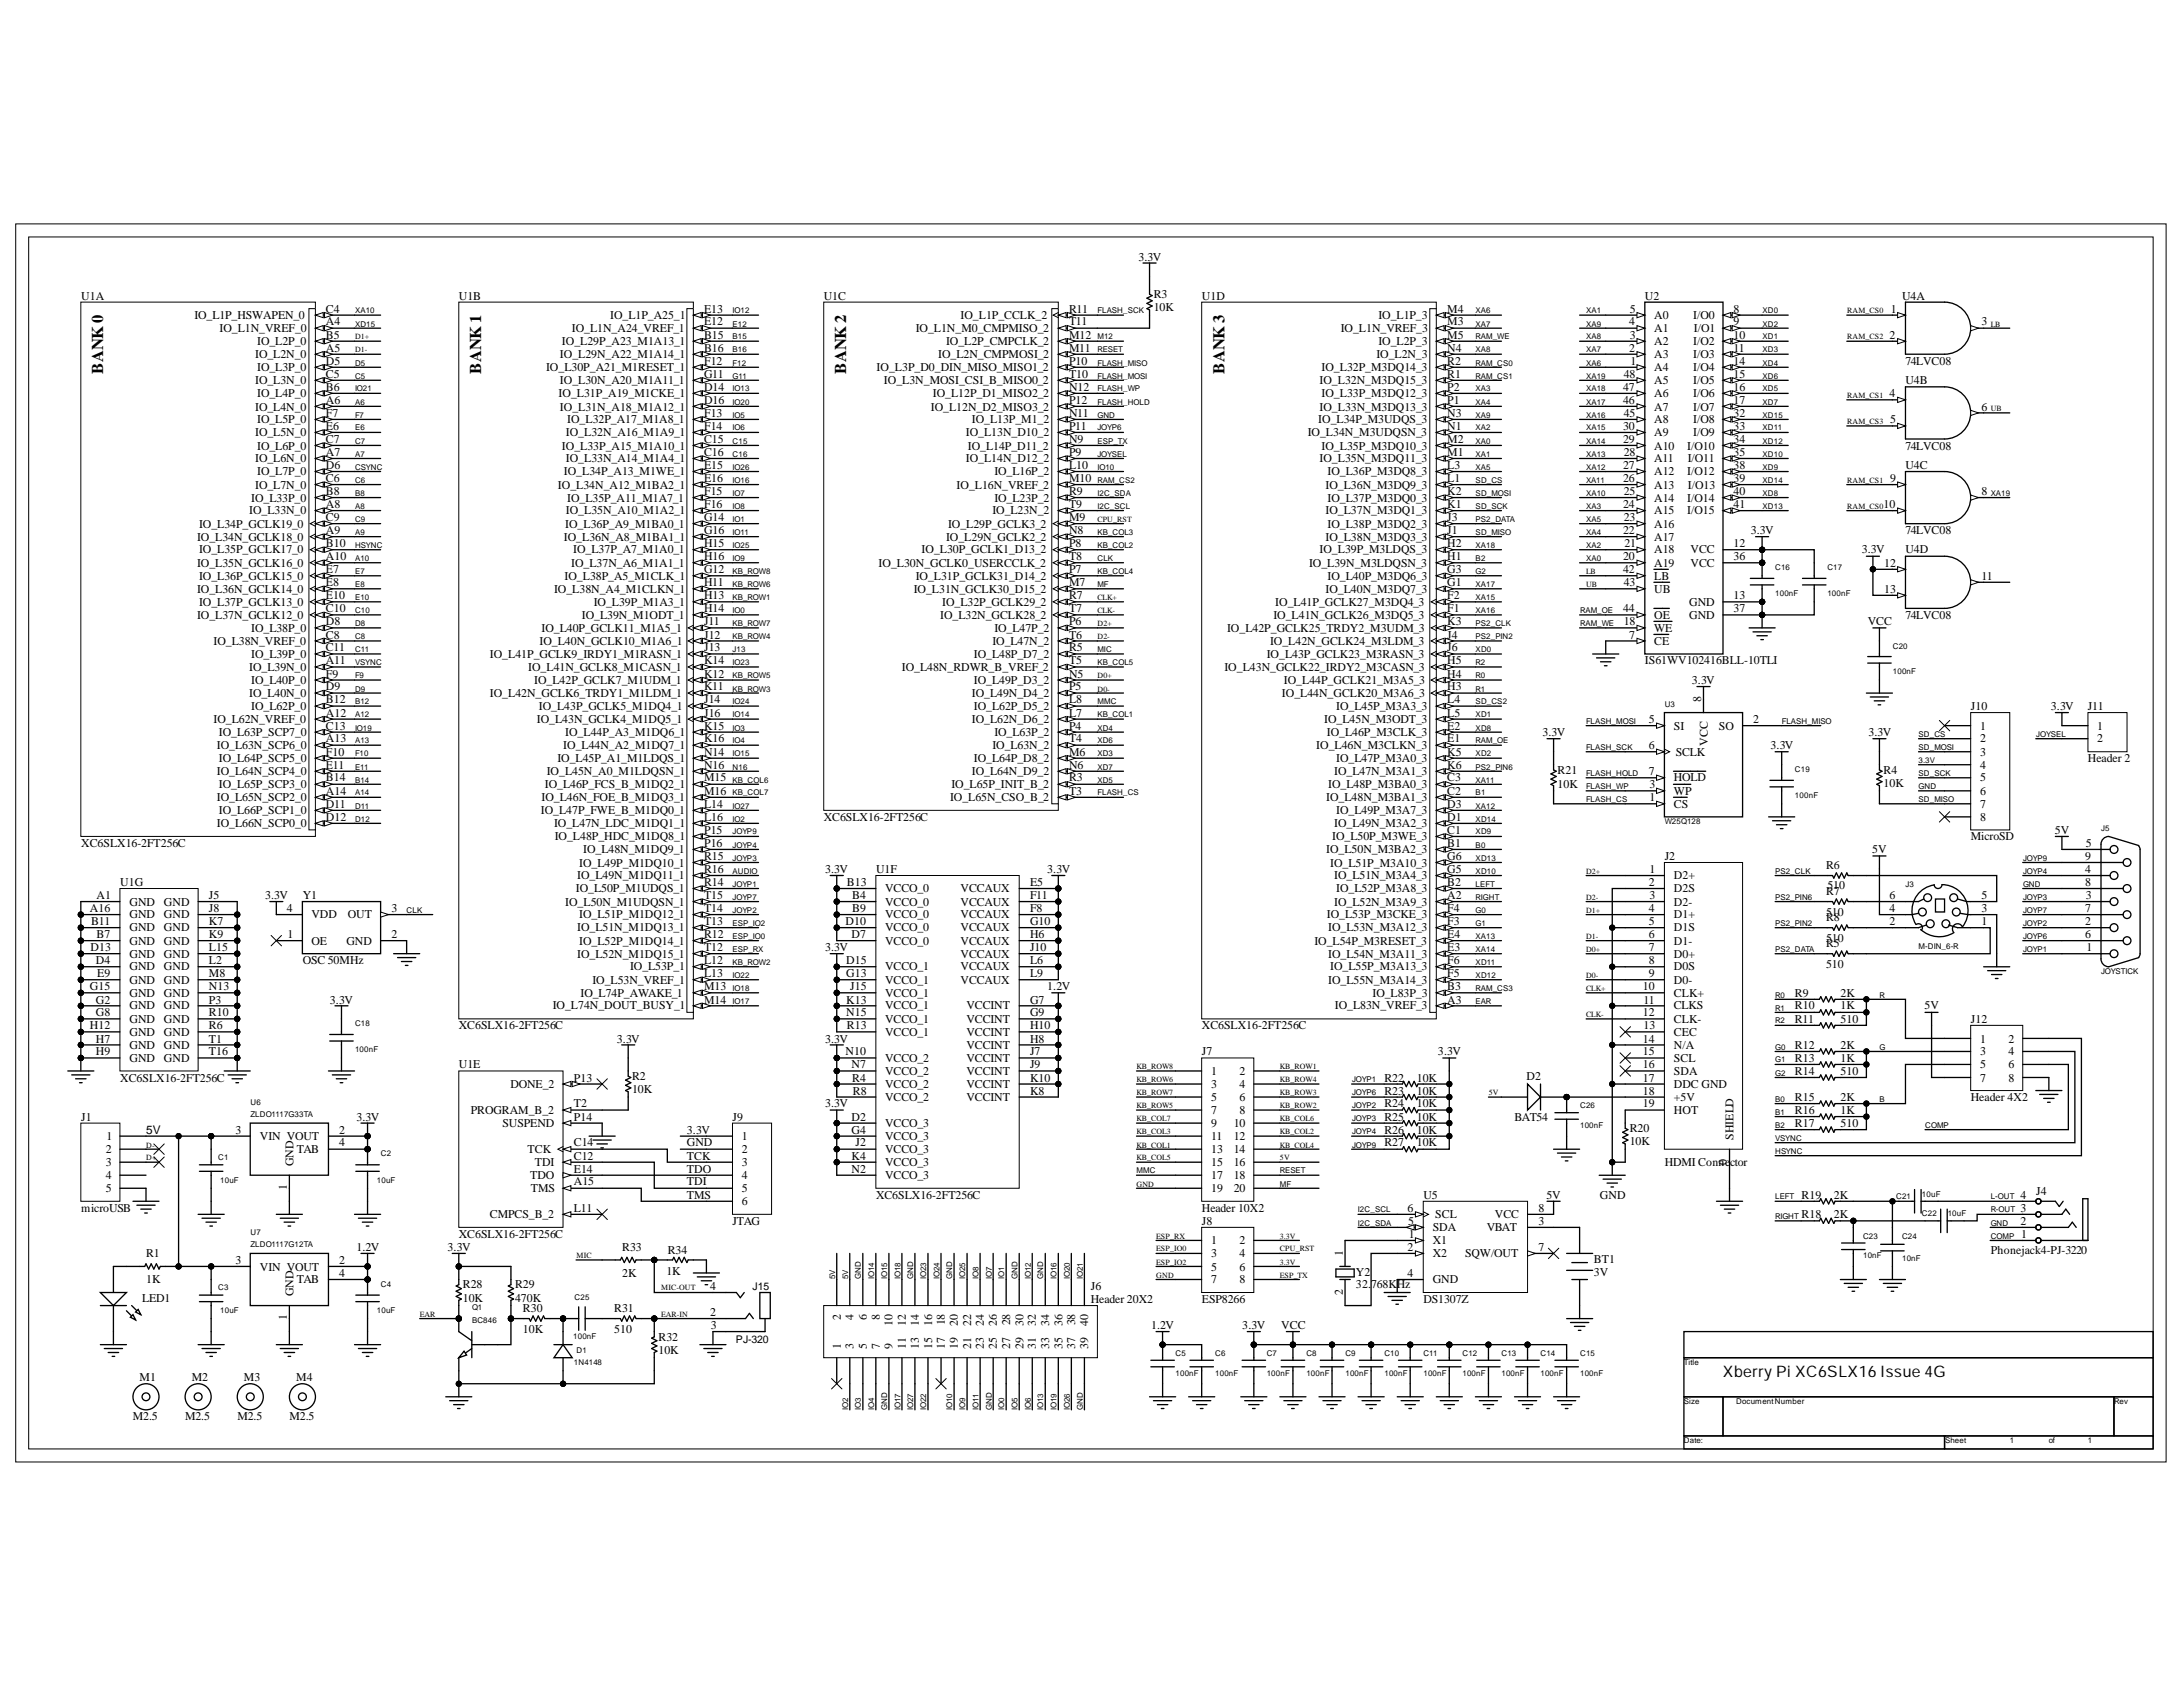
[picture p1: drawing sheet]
<svg xmlns="http://www.w3.org/2000/svg" width="279mm" height="216mm" viewBox="0 0 279 216" stroke-linecap="round" stroke-linejoin="round" font-family="sans-serif">
<defs><g id="words">
<g font-size="2.1">
<text x="13.2" y="47.8" transform="rotate(-90 13.2 47.8)">BANK 0</text>
<text x="61.6" y="47.8" transform="rotate(-90 61.6 47.8)">BANK 1</text>
<text x="108.3" y="47.8" transform="rotate(-90 108.3 47.8)">BANK 2</text>
<text x="156.7" y="47.8" transform="rotate(-90 156.7 47.8)">BANK 3</text>
</g>
<text font-size="2" x="220.5" y="176.2">Xberry Pi XC6SLX16Issue 4G</text>
<g font-size="1.5">
<text x="145.7" y="33.3">3.3V</text>
<text x="10.4" y="38.3">U1A</text>
<text x="24.9" y="40.9">IO_L1P_HSWAPEN_0</text>
<text x="41.7" y="40">C4</text>
<text x="41.7" y="41.6">A4</text>
<text x="58.7" y="38.3">U1B</text>
<text x="78.1" y="40.9">IO_L1P_A25_1</text>
<text x="90.1" y="40">E13</text>
<text x="90.1" y="41.6">E12</text>
<text x="105.4" y="38.3">U1C</text>
<text x="122.9" y="40.9">IO_L1P_CCLK_2</text>
<text x="136.8" y="40">R11</text>
<text x="136.8" y="41.6">T11</text>
<text x="147.7" y="39.9">10K</text>
<text x="147.7" y="38.2">R3</text>
<text x="153.8" y="38.3">U1D</text>
<text x="176.4" y="40.9">IO_L1P_3</text>
<text x="185.2" y="40">M4</text>
<text x="185.2" y="41.6">M3</text>
<text x="208.5" y="41.6">4</text>
<text x="208.6" y="40">5</text>
<text x="210.5" y="38.3">U2</text>
<text x="211.7" y="40.9">A0</text>
<text x="216.7" y="40.9">I/O0</text>
<text x="221.9" y="40">8</text>
<text x="221.9" y="41.6">9</text>
<text x="242" y="40">1</text>
<text x="243.4" y="38.3">U4A</text>
<text x="253.6" y="41.6">3</text>
<text x="28.1" y="42.5">IO_L1N_VREF_0</text>
<text x="32.7" y="45.9">IO_L2N_0</text>
<text x="32.9" y="44.2">IO_L2P_0</text>
<text x="32.9" y="47.5">IO_L3P_0</text>
<text x="41.7" y="43.3">B5</text>
<text x="41.7" y="45">A5</text>
<text x="41.7" y="46.7">D5</text>
<text x="69.9" y="47.5">IO_L30P_A21_M1RESET_1</text>
<text x="71.7" y="45.9">IO_L29N_A22_M1A14_1</text>
<text x="71.9" y="44.2">IO_L29P_A23_M1A13_1</text>
<text x="73.2" y="42.5">IO_L1N_A24_VREF_1</text>
<text x="90.1" y="43.3">B15</text>
<text x="90.1" y="45">B16</text>
<text x="90.1" y="46.7">F12</text>
<text x="112.2" y="47.5">IO_L3P_D0_DIN_MISO_MISO1_2</text>
<text x="117.2" y="42.5">IO_L1N_M0_CMPMISO_2</text>
<text x="120.1" y="45.9">IO_L2N_CMPMOSI_2</text>
<text x="121.1" y="44.2">IO_L2P_CMPCLK_2</text>
<text x="136.8" y="43.3">M12</text>
<text x="136.8" y="45">M11</text>
<text x="136.8" y="46.7">P10</text>
<text x="169.2" y="47.5">IO_L32P_M3DQ14_3</text>
<text x="171.6" y="42.5">IO_L1N_VREF_3</text>
<text x="176.2" y="45.9">IO_L2N_3</text>
<text x="176.4" y="44.2">IO_L2P_3</text>
<text x="185.2" y="43.3">M5</text>
<text x="185.2" y="45">N4</text>
<text x="185.2" y="46.7">R2</text>
<text x="208.5" y="45">2</text>
<text x="208.6" y="43.3">3</text>
<text x="208.7" y="46.7">1</text>
<text x="211.7" y="42.5">A1</text>
<text x="211.7" y="44.2">A2</text>
<text x="211.7" y="45.9">A3</text>
<text x="211.7" y="47.5">A4</text>
<text x="216.7" y="44.2">I/O2</text>
<text x="216.7" y="45.9">I/O3</text>
<text x="216.7" y="47.5">I/O4</text>
<text x="216.8" y="42.5">I/O1</text>
<text x="221.9" y="43.3">10</text>
<text x="221.9" y="45">11</text>
<text x="221.9" y="46.7">14</text>
<text x="241.8" y="43.3">2</text>
<text x="243.9" y="46.7">74LVC08</text>
<text x="32.7" y="49.2">IO_L3N_0</text>
<text x="32.7" y="52.5">IO_L4N_0</text>
<text x="32.9" y="50.9">IO_L4P_0</text>
<text x="41.7" y="48.3">C5</text>
<text x="41.7" y="50">B6</text>
<text x="41.7" y="51.7">A6</text>
<text x="41.7" y="53.3">F7</text>
<text x="71.5" y="50.9">IO_L31P_A19_M1CKE_1</text>
<text x="71.7" y="49.2">IO_L30N_A20_M1A11_1</text>
<text x="71.7" y="52.5">IO_L31N_A18_M1A12_1</text>
<text x="90.1" y="48.3">G11</text>
<text x="90.1" y="50">D14</text>
<text x="90.1" y="51.7">D16</text>
<text x="90.1" y="53.3">F13</text>
<text x="113.1" y="49.2">IO_L3N_MOSI_CSI_B_MISO0_2</text>
<text x="119.1" y="52.5">IO_L12N_D2_MISO3_2</text>
<text x="119.4" y="50.9">IO_L12P_D1_MISO2_2</text>
<text x="136.8" y="48.3">T10</text>
<text x="136.8" y="50">N12</text>
<text x="136.8" y="51.7">P12</text>
<text x="136.8" y="53.3">N11</text>
<text x="168.9" y="49.2">IO_L32N_M3DQ15_3</text>
<text x="168.9" y="52.5">IO_L33N_M3DQ13_3</text>
<text x="169.2" y="50.9">IO_L33P_M3DQ12_3</text>
<text x="185.2" y="48.3">R1</text>
<text x="185.2" y="50">P2</text>
<text x="185.2" y="51.7">P1</text>
<text x="185.2" y="53.3">N3</text>
<text x="207.7" y="50">47</text>
<text x="207.7" y="51.7">46</text>
<text x="207.8" y="48.3">48</text>
<text x="207.8" y="53.3">45</text>
<text x="211.7" y="49.2">A5</text>
<text x="211.7" y="50.9">A6</text>
<text x="211.7" y="52.5">A7</text>
<text x="216.7" y="49.2">I/O5</text>
<text x="216.7" y="50.9">I/O6</text>
<text x="216.7" y="52.5">I/O7</text>
<text x="221.9" y="48.3">15</text>
<text x="221.9" y="50">16</text>
<text x="221.9" y="51.7">17</text>
<text x="221.9" y="53.3">32</text>
<text x="241.8" y="50.9">4</text>
<text x="243.9" y="49.2">U4B</text>
<text x="253.6" y="52.5">6</text>
<text x="32.7" y="55.8">IO_L5N_0</text>
<text x="32.7" y="59.1">IO_L6N_0</text>
<text x="32.9" y="54.2">IO_L5P_0</text>
<text x="32.9" y="57.5">IO_L6P_0</text>
<text x="41.7" y="55">E6</text>
<text x="41.7" y="56.7">C7</text>
<text x="41.7" y="58.4">A7</text>
<text x="41.7" y="60">D6</text>
<text x="71.9" y="57.5">IO_L33P_A15_M1A10_1</text>
<text x="72.4" y="55.8">IO_L32N_A16_M1A9_1</text>
<text x="72.4" y="59.1">IO_L33N_A14_M1A4_1</text>
<text x="72.6" y="54.2">IO_L32P_A17_M1A8_1</text>
<text x="90.1" y="55">F14</text>
<text x="90.1" y="56.7">C15</text>
<text x="90.1" y="58.4">C16</text>
<text x="90.1" y="60">E15</text>
<text x="123.6" y="55.8">IO_L13N_D10_2</text>
<text x="123.6" y="59.1">IO_L14N_D12_2</text>
<text x="123.9" y="57.5">IO_L14P_D11_2</text>
<text x="124.4" y="54.2">IO_L13P_M1_2</text>
<text x="136.8" y="55">P11</text>
<text x="136.8" y="56.7">N9</text>
<text x="136.8" y="58.4">P9</text>
<text x="136.8" y="60">L10</text>
<text x="167.4" y="55.8">IO_L34N_M3UDQSN_3</text>
<text x="168.7" y="54.2">IO_L34P_M3UDQS_3</text>
<text x="168.9" y="59.1">IO_L35N_M3DQ11_3</text>
<text x="169.2" y="57.5">IO_L35P_M3DQ10_3</text>
<text x="185.2" y="55">N1</text>
<text x="185.2" y="56.7">M2</text>
<text x="185.2" y="58.4">M1</text>
<text x="185.2" y="60">L3</text>
<text x="207.7" y="55">30</text>
<text x="207.7" y="56.7">29</text>
<text x="207.7" y="60">27</text>
<text x="207.8" y="58.4">28</text>
<text x="211.7" y="54.2">A8</text>
<text x="211.7" y="55.8">A9</text>
<text x="211.7" y="57.5">A10</text>
<text x="211.7" y="59.1">A11</text>
<text x="215.9" y="57.5">I/O10</text>
<text x="216" y="59.1">I/O11</text>
<text x="216.7" y="54.2">I/O8</text>
<text x="216.7" y="55.8">I/O9</text>
<text x="221.9" y="55">33</text>
<text x="221.9" y="56.7">34</text>
<text x="221.9" y="58.4">35</text>
<text x="221.9" y="60">38</text>
<text x="241.9" y="54.2">5</text>
<text x="243.9" y="57.5">74LVC08</text>
<text x="243.9" y="60">U4C</text>
<text x="31.9" y="65.8">IO_L33N_0</text>
<text x="32.2" y="64.2">IO_L33P_0</text>
<text x="32.7" y="62.5">IO_L7N_0</text>
<text x="32.9" y="60.8">IO_L7P_0</text>
<text x="41.7" y="61.7">C6</text>
<text x="41.7" y="63.4">B8</text>
<text x="41.7" y="65">A8</text>
<text x="71.4" y="62.5">IO_L34N_A12_M1BA2_1</text>
<text x="72.2" y="60.8">IO_L34P_A13_M1WE_1</text>
<text x="72.4" y="65.8">IO_L35N_A10_M1A2_1</text>
<text x="72.6" y="64.2">IO_L35P_A11_M1A7_1</text>
<text x="90.1" y="61.7">E16</text>
<text x="90.1" y="63.4">F15</text>
<text x="90.1" y="65">F16</text>
<text x="122.4" y="62.5">IO_L16N_VREF_2</text>
<text x="127" y="65.8">IO_L23N_2</text>
<text x="127.3" y="60.8">IO_L16P_2</text>
<text x="127.3" y="64.2">IO_L23P_2</text>
<text x="136.8" y="61.7">M10</text>
<text x="136.8" y="63.4">R9</text>
<text x="136.8" y="65">T9</text>
<text x="169.7" y="62.5">IO_L36N_M3DQ9_3</text>
<text x="169.7" y="65.8">IO_L37N_M3DQ1_3</text>
<text x="169.9" y="60.8">IO_L36P_M3DQ8_3</text>
<text x="169.9" y="64.2">IO_L37P_M3DQ0_3</text>
<text x="185.2" y="61.7">L1</text>
<text x="185.2" y="63.4">K2</text>
<text x="185.2" y="65">K1</text>
<text x="207.7" y="61.7">26</text>
<text x="207.7" y="65">24</text>
<text x="207.8" y="63.4">25</text>
<text x="211.7" y="60.8">A12</text>
<text x="211.7" y="62.5">A13</text>
<text x="211.7" y="64.2">A14</text>
<text x="211.7" y="65.8">A15</text>
<text x="215.9" y="60.8">I/O12</text>
<text x="215.9" y="64.2">I/O14</text>
<text x="215.9" y="65.8">I/O15</text>
<text x="216" y="62.5">I/O13</text>
<text x="221.9" y="61.7">39</text>
<text x="221.9" y="63.4">40</text>
<text x="221.9" y="65">41</text>
<text x="241.1" y="65">10</text>
<text x="241.9" y="61.7">9</text>
<text x="253.6" y="63.4">8</text>
<text x="25.2" y="69.2">IO_L34N_GCLK18_0</text>
<text x="25.5" y="67.5">IO_L34P_GCLK19_0</text>
<text x="25.5" y="70.8">IO_L35P_GCLK17_0</text>
<text x="41.7" y="66.7">C9</text>
<text x="41.7" y="68.4">A9</text>
<text x="41.7" y="70.1">B10</text>
<text x="41.7" y="71.7">A10</text>
<text x="72.2" y="69.2">IO_L36N_A8_M1BA1_1</text>
<text x="72.3" y="67.5">IO_L36P_A9_M1BA0_1</text>
<text x="73.4" y="70.8">IO_L37P_A7_M1A0_1</text>
<text x="90.1" y="66.7">G14</text>
<text x="90.1" y="68.4">G16</text>
<text x="90.1" y="70.1">H15</text>
<text x="90.1" y="71.7">H16</text>
<text x="118" y="70.8">IO_L30P_GCLK1_D13_2</text>
<text x="121.1" y="69.2">IO_L29N_GCLK2_2</text>
<text x="121.3" y="67.5">IO_L29P_GCLK3_2</text>
<text x="136.8" y="66.7">M9</text>
<text x="136.8" y="68.4">N8</text>
<text x="136.8" y="70.1">P8</text>
<text x="136.8" y="71.7">T8</text>
<text x="168.9" y="70.8">IO_L39P_M3LDQS_3</text>
<text x="169.7" y="69.2">IO_L38N_M3DQ3_3</text>
<text x="169.9" y="67.5">IO_L38P_M3DQ2_3</text>
<text x="185.2" y="66.7">J3</text>
<text x="185.2" y="68.4">J1</text>
<text x="185.2" y="70.1">H2</text>
<text x="185.2" y="71.7">H1</text>
<text x="207.7" y="68.4">22</text>
<text x="207.7" y="71.7">20</text>
<text x="207.8" y="66.7">23</text>
<text x="207.9" y="70.1">21</text>
<text x="211.7" y="69.2">A17</text>
<text x="211.7" y="67.5">A16</text>
<text x="211.7" y="70.8">A18</text>
<text x="216.4" y="70.8">VCC</text>
<text x="221.9" y="70.1">12</text>
<text x="221.9" y="71.7">36</text>
<text x="224.1" y="68.4">3.3V</text>
<text x="238.3" y="70.8">3.3V</text>
<text x="243.9" y="68.4">74LVC08</text>
<text x="243.9" y="70.8">U4D</text>
<text x="25.2" y="72.5">IO_L35N_GCLK16_0</text>
<text x="25.2" y="75.9">IO_L36N_GCLK14_0</text>
<text x="25.5" y="74.2">IO_L36P_GCLK15_0</text>
<text x="25.5" y="77.5">IO_L37P_GCLK13_0</text>
<text x="41.7" y="73.4">E7</text>
<text x="41.7" y="75">E8</text>
<text x="41.7" y="76.7">E10</text>
<text x="70.9" y="75.9">IO_L38N_A4_M1CLKN_1</text>
<text x="72.3" y="74.2">IO_L38P_A5_M1CLK_1</text>
<text x="73.1" y="72.5">IO_L37N_A6_M1A1_1</text>
<text x="76" y="77.5">IO_L39P_M1A3_1</text>
<text x="90.1" y="73.4">G12</text>
<text x="90.1" y="75">H11</text>
<text x="90.1" y="76.7">H13</text>
<text x="112.5" y="72.5">IO_L30N_GCLK0_USERCCLK_2</text>
<text x="116.9" y="75.9">IO_L31N_GCLK30_D15_2</text>
<text x="117.2" y="74.2">IO_L31P_GCLK31_D14_2</text>
<text x="120.6" y="77.5">IO_L32P_GCLK29_2</text>
<text x="136.8" y="73.4">P7</text>
<text x="136.8" y="75">M7</text>
<text x="136.8" y="76.7">R7</text>
<text x="163.2" y="77.5">IO_L41P_GCLK27_M3DQ4_3</text>
<text x="167.5" y="72.5">IO_L39N_M3LDQSN_3</text>
<text x="169.7" y="75.9">IO_L40N_M3DQ7_3</text>
<text x="169.9" y="74.2">IO_L40P_M3DQ6_3</text>
<text x="185.2" y="73.4">G3</text>
<text x="185.2" y="75">G1</text>
<text x="185.2" y="76.7">F2</text>
<text x="207.7" y="73.4">42</text>
<text x="207.8" y="75">43</text>
<text x="211.7" y="75.9">UB</text>
<text x="211.7" y="74.2">LB</text>
<text x="211.7" y="72.5">A19</text>
<text x="216.2" y="77.5">GND</text>
<text x="216.4" y="72.5">VCC</text>
<text x="221.9" y="76.7">13</text>
<text x="241.2" y="72.5">12</text>
<text x="241.2" y="75.9">13</text>
<text x="253.6" y="74.2">11</text>
<text x="25.2" y="79.2">IO_L37N_GCLK12_0</text>
<text x="27.3" y="82.5">IO_L38N_VREF_0</text>
<text x="32.2" y="80.9">IO_L38P_0</text>
<text x="41.7" y="78.3">C10</text>
<text x="41.7" y="80">D8</text>
<text x="41.7" y="81.7">C8</text>
<text x="41.7" y="83.3">C11</text>
<text x="69" y="82.5">IO_L40N_GCLK10_M1A6_1</text>
<text x="69.3" y="80.9">IO_L40P_GCLK11_M1A5_1</text>
<text x="74.5" y="79.2">IO_L39N_M1ODT_1</text>
<text x="90.1" y="78.3">H14</text>
<text x="90.1" y="80">J11</text>
<text x="90.1" y="81.7">J12</text>
<text x="90.1" y="83.3">J13</text>
<text x="120.3" y="79.2">IO_L32N_GCLK28_2</text>
<text x="127" y="82.5">IO_L47N_2</text>
<text x="127.3" y="80.9">IO_L47P_2</text>
<text x="136.8" y="78.3">T7</text>
<text x="136.8" y="80">P6</text>
<text x="136.8" y="81.7">T6</text>
<text x="136.8" y="83.3">R5</text>
<text x="157.1" y="80.9">IO_L42P_GCLK25_TRDY2_M3UDM_3</text>
<text x="162.6" y="82.5">IO_L42N_GCLK24_M3LDM_3</text>
<text x="163" y="79.2">IO_L41N_GCLK26_M3DQ5_3</text>
<text x="185.2" y="78.3">F1</text>
<text x="185.2" y="80">K3</text>
<text x="185.2" y="81.7">J4</text>
<text x="185.2" y="83.3">J6</text>
<text x="207.7" y="78.3">44</text>
<text x="207.8" y="80">18</text>
<text x="208.5" y="81.7">7</text>
<text x="211.7" y="79.2">OE</text>
<text x="211.7" y="80.9">WE</text>
<text x="211.7" y="82.5">CE</text>
<text x="216.2" y="79.2">GND</text>
<text x="221.9" y="78.3">37</text>
<text x="239" y="80">VCC</text>
<text x="243.9" y="79.2">74LVC08</text>
<text x="31.9" y="85.9">IO_L39N_0</text>
<text x="31.9" y="89.2">IO_L40N_0</text>
<text x="32.2" y="84.2">IO_L39P_0</text>
<text x="32.2" y="87.6">IO_L40P_0</text>
<text x="41.7" y="85">A11</text>
<text x="41.7" y="86.7">F9</text>
<text x="41.7" y="88.3">D9</text>
<text x="62.7" y="84.2">IO_L41P_GCLK9_IRDY1_M1RASN_1</text>
<text x="62.7" y="89.2">IO_L42N_GCLK6_TRDY1_M1LDM_1</text>
<text x="67.6" y="85.9">IO_L41N_GCLK8_M1CASN_1</text>
<text x="68.4" y="87.6">IO_L42P_GCLK7_M1UDM_1</text>
<text x="90.1" y="85">K14</text>
<text x="90.1" y="86.7">K12</text>
<text x="90.1" y="88.3">K11</text>
<text x="115.4" y="85.9">IO_L48N_RDWR_B_VREF_2</text>
<text x="124.4" y="89.2">IO_L49N_D4_2</text>
<text x="124.6" y="84.2">IO_L48P_D7_2</text>
<text x="124.6" y="87.6">IO_L49P_D3_2</text>
<text x="136.8" y="85">T5</text>
<text x="136.8" y="86.7">N5</text>
<text x="136.8" y="88.3">P5</text>
<text x="156.7" y="85.9">IO_L43N_GCLK22_IRDY2_M3CASN_3</text>
<text x="162.1" y="84.2">IO_L43P_GCLK23_M3RASN_3</text>
<text x="164.1" y="89.2">IO_L44N_GCLK20_M3A6_3</text>
<text x="164.3" y="87.6">IO_L44P_GCLK21_M3A5_3</text>
<text x="185.2" y="85">H5</text>
<text x="185.2" y="86.7">H4</text>
<text x="185.2" y="88.3">H3</text>
<text x="210.5" y="85">IS61WV102416BLL-10TLI</text>
<text x="216.5" y="87.6">3.3V</text>
<text x="217.7" y="89.9" transform="rotate(-90 217.7 89.9)">8</text>
<text x="27.3" y="92.6">IO_L62N_VREF_0</text>
<text x="27.8" y="95.9">IO_L63N_SCP6_0</text>
<text x="28" y="94.2">IO_L63P_SCP7_0</text>
<text x="32.2" y="90.9">IO_L62P_0</text>
<text x="41.7" y="90">B12</text>
<text x="41.7" y="91.7">A12</text>
<text x="41.7" y="93.4">C13</text>
<text x="41.7" y="95">A13</text>
<text x="68.7" y="92.6">IO_L43N_GCLK4_M1DQ5_1</text>
<text x="69" y="90.9">IO_L43P_GCLK5_M1DQ4_1</text>
<text x="72.1" y="95.9">IO_L44N_A2_M1DQ7_1</text>
<text x="72.3" y="94.2">IO_L44P_A3_M1DQ6_1</text>
<text x="90.1" y="90">J14</text>
<text x="90.1" y="91.7">J16</text>
<text x="90.1" y="93.4">K15</text>
<text x="90.1" y="95">K16</text>
<text x="124.4" y="92.6">IO_L62N_D6_2</text>
<text x="124.6" y="90.9">IO_L62P_D5_2</text>
<text x="127" y="95.9">IO_L63N_2</text>
<text x="127.3" y="94.2">IO_L63P_2</text>
<text x="136.8" y="90">L8</text>
<text x="136.8" y="91.7">L7</text>
<text x="136.8" y="93.4">P4</text>
<text x="136.8" y="95">T4</text>
<text x="168.5" y="95.9">IO_L46N_M3CLKN_3</text>
<text x="169.5" y="92.6">IO_L45N_M3ODT_3</text>
<text x="169.8" y="94.2">IO_L46P_M3CLK_3</text>
<text x="171" y="90.9">IO_L45P_M3A3_3</text>
<text x="185.2" y="90">L4</text>
<text x="185.2" y="91.7">L5</text>
<text x="185.2" y="93.4">E2</text>
<text x="185.2" y="95">E1</text>
<text x="197.4" y="94.2">3.3V</text>
<text x="211" y="95.9">6</text>
<text x="211" y="92.6">5</text>
<text x="214.3" y="93.4">SI</text>
<text x="218.6" y="95.4" transform="rotate(-90 218.6 95.4)">VCC</text>
<text x="220" y="93.4">SO</text>
<text x="224.4" y="92.6">2</text>
<text x="226.6" y="95.9">3.3V</text>
<text x="239.1" y="94.2">3.3V</text>
<text x="252.2" y="90.9">J10</text>
<text x="253.4" y="93.4">1</text>
<text x="253.4" y="95">2</text>
<text x="262.5" y="90.9">3.3V</text>
<text x="267.2" y="90.9">J11</text>
<text x="268.4" y="93.4">1</text>
<text x="268.4" y="95">2</text>
<text x="27.8" y="99.2">IO_L64N_SCP4_0</text>
<text x="28" y="97.6">IO_L64P_SCP5_0</text>
<text x="28" y="100.9">IO_L65P_SCP3_0</text>
<text x="41.7" y="96.7">F10</text>
<text x="41.7" y="98.4">E11</text>
<text x="41.7" y="100">B14</text>
<text x="41.7" y="101.7">A14</text>
<text x="69.7" y="100.9">IO_L46P_FCS_B_M1DQ2_1</text>
<text x="70" y="99.2">IO_L45N_A0_M1LDQSN_1</text>
<text x="71.3" y="97.6">IO_L45P_A1_M1LDQS_1</text>
<text x="90.1" y="96.7">N14</text>
<text x="90.1" y="98.4">N16</text>
<text x="90.1" y="100">M15</text>
<text x="90.1" y="101.7">M16</text>
<text x="121.8" y="100.9">IO_L65P_INIT_B_2</text>
<text x="124.4" y="99.2">IO_L64N_D9_2</text>
<text x="124.6" y="97.6">IO_L64P_D8_2</text>
<text x="136.8" y="96.7">M6</text>
<text x="136.8" y="98.4">N6</text>
<text x="136.8" y="100">R3</text>
<text x="136.8" y="101.7">T3</text>
<text x="170" y="100.9">IO_L48P_M3BA0_3</text>
<text x="170.8" y="99.2">IO_L47N_M3A1_3</text>
<text x="171" y="97.6">IO_L47P_M3A0_3</text>
<text x="185.2" y="96.7">K5</text>
<text x="185.2" y="98.4">K6</text>
<text x="185.2" y="100">C3</text>
<text x="185.2" y="101.7">C2</text>
<text x="199.4" y="100.9">10K</text>
<text x="199.4" y="99.1">R21</text>
<text x="211" y="99.2">7</text>
<text x="211.1" y="100.9">3</text>
<text x="214.3" y="100">HOLD</text>
<text x="214.3" y="101.7">WP</text>
<text x="214.5" y="96.7">SCLK</text>
<text x="241.1" y="100.7">10K</text>
<text x="241.1" y="99.1">R4</text>
<text x="253.4" y="96.7">3</text>
<text x="253.4" y="98.4">4</text>
<text x="253.4" y="100">5</text>
<text x="253.4" y="101.7">6</text>
<text x="267.2" y="97.6">Header 2</text>
<text x="27.8" y="102.5">IO_L65N_SCP2_0</text>
<text x="27.8" y="105.8">IO_L66N_SCP0_0</text>
<text x="28" y="104.2">IO_L66P_SCP1_0</text>
<text x="41.7" y="103.4">D11</text>
<text x="41.7" y="105.1">D12</text>
<text x="69.2" y="104.2">IO_L47P_FWE_B_M1DQ0_1</text>
<text x="69.3" y="102.5">IO_L46N_FOE_B_M1DQ3_1</text>
<text x="70.9" y="105.8">IO_L47N_LDC_M1DQ1_1</text>
<text x="71" y="107.5">IO_L48P_HDC_M1DQ8_1</text>
<text x="90.1" y="103.4">L14</text>
<text x="90.1" y="105.1">L16</text>
<text x="90.1" y="106.7">P15</text>
<text x="105.4" y="105.1">XC6SLX16-2FT256C</text>
<text x="121.6" y="102.5">IO_L65N_CSO_B_2</text>
<text x="169.7" y="102.5">IO_L48N_M3BA1_3</text>
<text x="170.5" y="107.5">IO_L50P_M3WE_3</text>
<text x="170.8" y="105.8">IO_L49N_M3A2_3</text>
<text x="171" y="104.2">IO_L49P_M3A7_3</text>
<text x="185.2" y="103.4">D3</text>
<text x="185.2" y="105.1">D1</text>
<text x="185.2" y="106.7">C1</text>
<text x="211.1" y="102.5">1</text>
<text x="214.3" y="103.4">CS</text>
<text x="252.2" y="107.5">MicroSD</text>
<text x="253.4" y="103.4">7</text>
<text x="253.4" y="105.1">8</text>
<text x="263" y="106.7">5V</text>
<text x="10.4" y="108.4">XC6SLX16-2FT256C</text>
<text x="15.4" y="113.4">U1G</text>
<text x="73.9" y="112.5">IO_L49N_M1DQ11_1</text>
<text x="74.1" y="110.9">IO_L49P_M1DQ10_1</text>
<text x="74.6" y="109.2">IO_L48N_M1DQ9_1</text>
<text x="90.1" y="108.4">P16</text>
<text x="90.1" y="110.1">R15</text>
<text x="90.1" y="111.7">R16</text>
<text x="90.1" y="113.4">R14</text>
<text x="105.6" y="111.7">3.3V</text>
<text x="108.4" y="113.4">B13</text>
<text x="112.1" y="111.7">U1F</text>
<text x="131.8" y="113.4">E5</text>
<text x="134" y="111.7">3.3V</text>
<text x="169.7" y="109.2">IO_L50N_M3BA2_3</text>
<text x="170.3" y="110.9">IO_L51P_M3A10_3</text>
<text x="170.8" y="112.5">IO_L51N_M3A4_3</text>
<text x="185.2" y="108.4">B1</text>
<text x="185.2" y="110.1">G6</text>
<text x="185.2" y="111.7">G5</text>
<text x="185.2" y="113.4">B2</text>
<text x="211" y="113.4">2</text>
<text x="211.1" y="111.7">1</text>
<text x="213.1" y="110.1">J2</text>
<text x="214.3" y="112.5">D2+</text>
<text x="233.7" y="111.2">R6</text>
<text x="233.9" y="113.8">510</text>
<text x="239.6" y="109.2">5V</text>
<text x="266.9" y="110.1">9</text>
<text x="266.9" y="111.7">4</text>
<text x="266.9" y="113.4">8</text>
<text x="267" y="108.4">5</text>
<text x="11.5" y="116.8">A16</text>
<text x="11.7" y="118.4">B11</text>
<text x="12.4" y="115.1">A1</text>
<text x="16.6" y="115.9">GND</text>
<text x="16.6" y="117.5">GND</text>
<text x="16.6" y="119.2">GND</text>
<text x="21" y="115.9">GND</text>
<text x="21" y="117.5">GND</text>
<text x="21" y="119.2">GND</text>
<text x="26.7" y="115.1">J5</text>
<text x="26.7" y="116.8">J8</text>
<text x="26.7" y="118.4">K7</text>
<text x="33.9" y="115.1">3.3V</text>
<text x="36.7" y="116.8">4</text>
<text x="38.8" y="115.1">Y1</text>
<text x="39.9" y="117.5">VDD</text>
<text x="44.5" y="117.5">OUT</text>
<text x="50.1" y="116.8">3</text>
<text x="72.3" y="115.9">IO_L50N_M1UDQSN_1</text>
<text x="73.7" y="114.2">IO_L50P_M1UDQS_1</text>
<text x="73.9" y="119.2">IO_L51N_M1DQ13_1</text>
<text x="74.1" y="117.5">IO_L51P_M1DQ12_1</text>
<text x="90.1" y="115.1">T15</text>
<text x="90.1" y="116.8">T14</text>
<text x="90.1" y="118.4">T13</text>
<text x="108.2" y="118.4">D10</text>
<text x="109.1" y="115.1">B4</text>
<text x="109.1" y="116.8">B9</text>
<text x="113.3" y="114.2">VCCO_0</text>
<text x="113.3" y="115.9">VCCO_0</text>
<text x="113.3" y="117.5">VCCO_0</text>
<text x="113.3" y="119.2">VCCO_0</text>
<text x="122.9" y="114.2">VCCAUX</text>
<text x="122.9" y="115.9">VCCAUX</text>
<text x="122.9" y="117.5">VCCAUX</text>
<text x="122.9" y="119.2">VCCAUX</text>
<text x="131.8" y="115.1">F11</text>
<text x="131.8" y="116.8">F8</text>
<text x="131.8" y="118.4">G10</text>
<text x="169.8" y="117.5">IO_L53P_M3CKE_3</text>
<text x="170" y="119.2">IO_L53N_M3A12_3</text>
<text x="170.8" y="115.9">IO_L52N_M3A9_3</text>
<text x="171" y="114.2">IO_L52P_M3A8_3</text>
<text x="185.2" y="115.1">A2</text>
<text x="185.2" y="116.8">F4</text>
<text x="185.2" y="118.4">F3</text>
<text x="211" y="116.8">4</text>
<text x="211" y="118.4">5</text>
<text x="211.1" y="115.1">3</text>
<text x="214.3" y="114.2">D2S</text>
<text x="214.3" y="115.9">D2-</text>
<text x="214.3" y="117.5">D1+</text>
<text x="214.3" y="119.2">D1S</text>
<text x="233.7" y="117.2">510</text>
<text x="233.7" y="114.6">R7</text>
<text x="233.7" y="117.9">R8</text>
<text x="241.8" y="115.1">6</text>
<text x="241.8" y="116.8">4</text>
<text x="241.8" y="118.4">2</text>
<text x="253.6" y="118.4">1</text>
<text x="253.6" y="116.8">3</text>
<text x="253.6" y="115.1">5</text>
<text x="266.9" y="116.8">7</text>
<text x="266.9" y="118.4">2</text>
<text x="267" y="115.1">3</text>
<text x="11.6" y="121.7">D13</text>
<text x="12.3" y="123.4">D4</text>
<text x="12.4" y="120.1">B7</text>
<text x="12.4" y="125">E9</text>
<text x="16.6" y="120.9">GND</text>
<text x="16.6" y="122.6">GND</text>
<text x="16.6" y="124.2">GND</text>
<text x="16.6" y="125.9">GND</text>
<text x="21" y="120.9">GND</text>
<text x="21" y="122.6">GND</text>
<text x="21" y="124.2">GND</text>
<text x="21" y="125.9">GND</text>
<text x="26.7" y="120.1">K9</text>
<text x="26.7" y="121.7">L15</text>
<text x="26.7" y="123.4">L2</text>
<text x="26.7" y="125">M8</text>
<text x="36.8" y="120.1">1</text>
<text x="38.8" y="123.4">OSC 50MHz</text>
<text x="39.9" y="120.9">OE</text>
<text x="44.3" y="120.9">GND</text>
<text x="50.1" y="120.1">2</text>
<text x="73.9" y="122.6">IO_L52N_M1DQ15_1</text>
<text x="74.1" y="120.9">IO_L52P_M1DQ14_1</text>
<text x="75.8" y="125.9">IO_L53N_VREF_1</text>
<text x="80.6" y="124.2">IO_L53P_1</text>
<text x="90.1" y="120.1">R12</text>
<text x="90.1" y="121.7">T12</text>
<text x="90.1" y="123.4">L12</text>
<text x="90.1" y="125">L13</text>
<text x="105.6" y="121.7">3.3V</text>
<text x="108.3" y="123.4">D15</text>
<text x="108.3" y="125">G13</text>
<text x="109" y="120.1">D7</text>
<text x="113.3" y="120.9">VCCO_0</text>
<text x="113.3" y="124.2">VCCO_1</text>
<text x="113.3" y="125.9">VCCO_1</text>
<text x="122.9" y="120.9">VCCAUX</text>
<text x="122.9" y="122.6">VCCAUX</text>
<text x="122.9" y="124.2">VCCAUX</text>
<text x="122.9" y="125.9">VCCAUX</text>
<text x="131.8" y="120.1">H6</text>
<text x="131.8" y="121.7">J10</text>
<text x="131.8" y="123.4">L6</text>
<text x="131.8" y="125">L9</text>
<text x="168.2" y="120.9">IO_L54P_M3RESET_3</text>
<text x="170" y="122.6">IO_L54N_M3A11_3</text>
<text x="170" y="125.9">IO_L55N_M3A14_3</text>
<text x="170.3" y="124.2">IO_L55P_M3A13_3</text>
<text x="185.2" y="120.1">E4</text>
<text x="185.2" y="121.7">E3</text>
<text x="185.2" y="123.4">F6</text>
<text x="185.2" y="125">F5</text>
<text x="211" y="120.1">6</text>
<text x="211" y="121.7">7</text>
<text x="211" y="123.4">8</text>
<text x="211" y="125">9</text>
<text x="214.3" y="120.9">D1-</text>
<text x="214.3" y="122.6">D0+</text>
<text x="214.3" y="124.2">D0S</text>
<text x="214.3" y="125.9">D0-</text>
<text x="233.7" y="120.6">510</text>
<text x="233.7" y="123.9">510</text>
<text x="233.7" y="121.2">R5</text>
<text x="266.9" y="120.1">6</text>
<text x="267.1" y="121.7">1</text>
<text x="11.5" y="126.7">G15</text>
<text x="11.5" y="131.7">H12</text>
<text x="12.3" y="128.4">G2</text>
<text x="12.3" y="130">G8</text>
<text x="16.6" y="127.6">GND</text>
<text x="16.6" y="129.2">GND</text>
<text x="16.6" y="130.9">GND</text>
<text x="21" y="127.6">GND</text>
<text x="21" y="129.2">GND</text>
<text x="21" y="130.9">GND</text>
<text x="26.7" y="126.7">N13</text>
<text x="26.7" y="128.4">P3</text>
<text x="26.7" y="130">R10</text>
<text x="26.7" y="131.7">R6</text>
<text x="42.2" y="128.4">3.3V</text>
<text x="58.7" y="131.7">XC6SLX16-2FT256C</text>
<text x="70.7" y="129.2">IO_L74N_DOUT_BUSY_1</text>
<text x="74.3" y="127.6">IO_L74P_AWAKE_1</text>
<text x="90.1" y="126.7">M13</text>
<text x="90.1" y="128.4">M14</text>
<text x="108.3" y="128.4">K13</text>
<text x="108.3" y="130">N15</text>
<text x="108.4" y="131.7">R13</text>
<text x="108.8" y="126.7">J15</text>
<text x="113.3" y="127.6">VCCO_1</text>
<text x="113.3" y="129.2">VCCO_1</text>
<text x="113.3" y="130.9">VCCO_1</text>
<text x="123.7" y="129.2">VCCINT</text>
<text x="123.7" y="130.9">VCCINT</text>
<text x="131.8" y="128.4">G7</text>
<text x="131.8" y="130">G9</text>
<text x="131.8" y="131.7">H10</text>
<text x="134" y="126.7">1.2V</text>
<text x="153.8" y="131.7">XC6SLX16-2FT256C</text>
<text x="170.8" y="129.2">IO_L83N_VREF_3</text>
<text x="175.7" y="127.6">IO_L83P_3</text>
<text x="185.2" y="126.7">B3</text>
<text x="185.2" y="128.4">A3</text>
<text x="210.3" y="126.7">10</text>
<text x="210.3" y="130">12</text>
<text x="210.4" y="128.4">11</text>
<text x="210.4" y="131.7">13</text>
<text x="214.3" y="127.6">CLK+</text>
<text x="214.3" y="129.2">CLKS</text>
<text x="214.3" y="130.9">CLK-</text>
<text x="229.7" y="127.6">R9</text>
<text x="229.7" y="129.2">R10</text>
<text x="229.7" y="130.9">R11</text>
<text x="235.6" y="127.6">2K</text>
<text x="235.6" y="129.2">1K</text>
<text x="235.6" y="130.9">510</text>
<text x="246.3" y="129.2">5V</text>
<text x="252.2" y="130.9">J12</text>
<text x="12.3" y="133.4">H7</text>
<text x="12.3" y="135">H9</text>
<text x="16.6" y="132.6">GND</text>
<text x="16.6" y="134.3">GND</text>
<text x="16.6" y="135.9">GND</text>
<text x="21" y="132.6">GND</text>
<text x="21" y="134.3">GND</text>
<text x="21" y="135.9">GND</text>
<text x="26.7" y="133.4">T1</text>
<text x="26.7" y="135">T16</text>
<text x="58.7" y="136.7">U1E</text>
<text x="78.9" y="133.4">3.3V</text>
<text x="105.6" y="133.4">3.3V</text>
<text x="108.2" y="135">N10</text>
<text x="109" y="136.7">N7</text>
<text x="113.3" y="132.6">VCCO_1</text>
<text x="113.3" y="135.9">VCCO_2</text>
<text x="113.3" y="137.6">VCCO_2</text>
<text x="123.7" y="132.6">VCCINT</text>
<text x="123.7" y="134.3">VCCINT</text>
<text x="123.7" y="135.9">VCCINT</text>
<text x="123.7" y="137.6">VCCINT</text>
<text x="131.8" y="133.4">H8</text>
<text x="131.8" y="135">J7</text>
<text x="131.8" y="136.7">J9</text>
<text x="153.8" y="135">J7</text>
<text x="155" y="137.6">1</text>
<text x="158.7" y="137.6">2</text>
<text x="184" y="135">3.3V</text>
<text x="210.3" y="133.4">14</text>
<text x="210.3" y="135">15</text>
<text x="210.3" y="136.7">16</text>
<text x="214.3" y="132.6">CEC</text>
<text x="214.3" y="134.3">N/A</text>
<text x="214.3" y="135.9">SCL</text>
<text x="214.3" y="137.6">SDA</text>
<text x="229.7" y="134.3">R12</text>
<text x="229.7" y="135.9">R13</text>
<text x="229.7" y="137.6">R14</text>
<text x="235.6" y="134.3">2K</text>
<text x="235.6" y="135.9">1K</text>
<text x="235.6" y="137.6">510</text>
<text x="253.4" y="133.4">1</text>
<text x="253.4" y="135">3</text>
<text x="253.4" y="136.7">5</text>
<text x="257.1" y="133.4">2</text>
<text x="257.1" y="135">4</text>
<text x="257.1" y="136.7">6</text>
<text x="10.4" y="143.4">J1</text>
<text x="15.4" y="138.4">XC6SLX16-2FT256C</text>
<text x="45.6" y="143.4">3.3V</text>
<text x="60.2" y="142.6">PROGRAM_B_2</text>
<text x="65.3" y="139.3">DONE_2</text>
<text x="73.4" y="141.7">T2</text>
<text x="73.4" y="143.4">P14</text>
<text x="73.4" y="138.4">P13</text>
<text x="80.9" y="139.9">10K</text>
<text x="80.9" y="138.2">R2</text>
<text x="93.8" y="143.4">J9</text>
<text x="105.6" y="141.7">3.3V</text>
<text x="109" y="143.4">D2</text>
<text x="109.1" y="138.4">R4</text>
<text x="109.2" y="140.1">R8</text>
<text x="113.3" y="139.3">VCCO_2</text>
<text x="113.3" y="140.9">VCCO_2</text>
<text x="123.7" y="139.3">VCCINT</text>
<text x="123.7" y="140.9">VCCINT</text>
<text x="131.8" y="138.4">K10</text>
<text x="131.8" y="140.1">K8</text>
<text x="155" y="139.3">3</text>
<text x="155" y="140.9">5</text>
<text x="155" y="142.6">7</text>
<text x="158.7" y="139.3">4</text>
<text x="158.7" y="140.9">6</text>
<text x="158.7" y="142.6">8</text>
<text x="177.2" y="138.4">R22</text>
<text x="177.2" y="140.1">R23</text>
<text x="177.2" y="141.7">R24</text>
<text x="177.2" y="143.4">R25</text>
<text x="181.3" y="138.4">10K</text>
<text x="181.3" y="140.1">10K</text>
<text x="181.3" y="141.7">10K</text>
<text x="181.3" y="143.4">10K</text>
<text x="193.9" y="143.4">BAT54</text>
<text x="195.4" y="138.2">D2</text>
<text x="210.3" y="138.4">17</text>
<text x="210.3" y="140.1">18</text>
<text x="210.3" y="141.7">19</text>
<text x="214.3" y="139.3">DDC GND</text>
<text x="214.3" y="140.9">+5V</text>
<text x="214.3" y="142.6">HOT</text>
<text x="229.7" y="140.9">R15</text>
<text x="229.7" y="142.6">R16</text>
<text x="235.6" y="140.9">2K</text>
<text x="235.6" y="142.6">1K</text>
<text x="252.2" y="140.9">Header 4X2</text>
<text x="253.4" y="138.4">7</text>
<text x="257.1" y="138.4">8</text>
<text x="13.5" y="147.6">2</text>
<text x="13.5" y="149.2">3</text>
<text x="13.6" y="145.9">1</text>
<text x="18.7" y="145.1">5V</text>
<text x="30.1" y="145.1">3</text>
<text x="33.3" y="145.9">VIN VOUT</text>
<text x="37.6" y="149.2" transform="rotate(-90 37.6 149.2)">GND</text>
<text x="38" y="147.6">TAB</text>
<text x="43.4" y="145.1">2</text>
<text x="43.4" y="146.7">4</text>
<text x="64.3" y="144.3">SUSPEND</text>
<text x="67.5" y="147.6">TCK</text>
<text x="68.5" y="149.2">TDI</text>
<text x="73.4" y="146.7">C14</text>
<text x="73.4" y="148.4">C12</text>
<text x="87.9" y="145.1">3.3V</text>
<text x="87.9" y="146.7">GND</text>
<text x="87.9" y="148.4">TCK</text>
<text x="94.9" y="145.9">1</text>
<text x="94.9" y="147.6">2</text>
<text x="94.9" y="149.2">3</text>
<text x="109" y="145.1">G4</text>
<text x="109" y="148.4">K4</text>
<text x="109.5" y="146.7">J2</text>
<text x="113.3" y="144.3">VCCO_3</text>
<text x="113.3" y="145.9">VCCO_3</text>
<text x="113.3" y="147.6">VCCO_3</text>
<text x="113.3" y="149.2">VCCO_3</text>
<text x="155" y="144.3">9</text>
<text x="155" y="145.9">11</text>
<text x="155" y="147.6">13</text>
<text x="155" y="149.2">15</text>
<text x="157.9" y="144.3">10</text>
<text x="157.9" y="145.9">12</text>
<text x="157.9" y="147.6">14</text>
<text x="157.9" y="149.2">16</text>
<text x="177.2" y="145.1">R26</text>
<text x="177.2" y="146.7">R27</text>
<text x="181.3" y="145.1">10K</text>
<text x="181.3" y="146.7">10K</text>
<text x="208.6" y="146.5">10K</text>
<text x="208.6" y="144.9">R20</text>
<text x="213.1" y="149.2">HDMI Connector</text>
<text x="221" y="149.1" transform="rotate(-90 221 149.1)">0</text>
<text x="221.9" y="145.9" transform="rotate(-90 221.9 145.9)">SHIELD</text>
<text x="229.7" y="144.3">R17</text>
<text x="235.6" y="144.3">510</text>
<text x="10.4" y="155.1">microUSB</text>
<text x="13.5" y="150.9">4</text>
<text x="13.5" y="152.5">5</text>
<text x="36.7" y="152.3" transform="rotate(-90 36.7 152.3)">1</text>
<text x="62.7" y="155.9">CMPCS_B_2</text>
<text x="67.9" y="150.9">TDO</text>
<text x="67.9" y="152.5">TMS</text>
<text x="73.4" y="155.1">L11</text>
<text x="73.4" y="151.7">A15</text>
<text x="73.4" y="150.1">E14</text>
<text x="87.9" y="150.1">TDO</text>
<text x="87.9" y="151.7">TDI</text>
<text x="87.9" y="153.4">TMS</text>
<text x="94.9" y="150.9">4</text>
<text x="94.9" y="152.5">5</text>
<text x="94.9" y="154.2">6</text>
<text x="109" y="150.1">N2</text>
<text x="112.1" y="153.4">XC6SLX16-2FT256C</text>
<text x="113.3" y="150.9">VCCO_3</text>
<text x="153.8" y="155.1">Header 10X2</text>
<text x="155" y="150.9">17</text>
<text x="155" y="152.5">19</text>
<text x="157.9" y="150.9">18</text>
<text x="157.9" y="152.5">20</text>
<text x="180.2" y="155.1">6</text>
<text x="182.2" y="153.4">U5</text>
<text x="183.7" y="155.9">SCL</text>
<text x="191.3" y="155.9">VCC</text>
<text x="196.9" y="155.1">8</text>
<text x="197.9" y="153.4">5V</text>
<text x="204.8" y="153.4">GND</text>
<text x="230.6" y="155.9">R18</text>
<text x="230.6" y="153.4">R19</text>
<text x="234.7" y="155.9">2K</text>
<text x="234.7" y="153.4">2K</text>
<text x="258.6" y="153.4">4</text>
<text x="258.6" y="155.1">3</text>
<text x="260.6" y="153">J4</text>
<text x="18.7" y="160.9">R1</text>
<text x="30.1" y="161.8">3</text>
<text x="43.4" y="161.8">2</text>
<text x="45.6" y="160.1">1.2V</text>
<text x="57.3" y="160.1">3.3V</text>
<text x="58.7" y="158.4">XC6SLX16-2FT256C</text>
<text x="79.6" y="160.1">R33</text>
<text x="85.5" y="160.5">R34</text>
<text x="93.8" y="156.8">JTAG</text>
<text x="153.8" y="156.8">J8</text>
<text x="155" y="159.2">1</text>
<text x="155" y="160.9">3</text>
<text x="158.7" y="159.2">2</text>
<text x="158.7" y="160.9">4</text>
<text x="171.9" y="160.7" transform="rotate(-90 171.9 160.7)">1</text>
<text x="180.2" y="160.1">2</text>
<text x="180.2" y="156.8">5</text>
<text x="180.3" y="158.4">1</text>
<text x="183.4" y="159.2">X1</text>
<text x="183.4" y="160.9">X2</text>
<text x="183.4" y="157.5">SDA</text>
<text x="187.5" y="160.9">SQW/OUT</text>
<text x="190.3" y="157.5">VBAT</text>
<text x="196.9" y="156.8">3</text>
<text x="196.9" y="160.1">7</text>
<text x="204" y="161.6">BT1</text>
<text x="254.8" y="160.5">Phonejack4-PJ-3220</text>
<text x="258.6" y="156.8">2</text>
<text x="258.7" y="158.4">1</text>
<text x="18.2" y="166.6">LED1</text>
<text x="18.7" y="164.2">1K</text>
<text x="33.3" y="162.6">VIN VOUT</text>
<text x="37.6" y="165.9" transform="rotate(-90 37.6 165.9)">GND</text>
<text x="38" y="164.2">TAB</text>
<text x="43.4" y="163.4">4</text>
<text x="59.2" y="166.6">10K</text>
<text x="59.2" y="164.9">R28</text>
<text x="65.9" y="166.6">470K</text>
<text x="65.9" y="164.9">R29</text>
<text x="66.9" y="167.9">R30</text>
<text x="78.6" y="167.9">R31</text>
<text x="79.6" y="163.4">2K</text>
<text x="85.3" y="163.1">1K</text>
<text x="90.9" y="165.1">4</text>
<text x="139.6" y="165.1">J6</text>
<text x="139.6" y="166.8">Header 20X2</text>
<text x="153.8" y="166.8">ESP8266</text>
<text x="155" y="162.6">5</text>
<text x="155" y="164.2">7</text>
<text x="158.7" y="162.6">6</text>
<text x="158.7" y="164.2">8</text>
<text x="171.9" y="165.7" transform="rotate(-90 171.9 165.7)">2</text>
<text x="173.6" y="163.3">Y2</text>
<text x="173.6" y="164.9">32.768KHz</text>
<text x="180.2" y="163.4">4</text>
<text x="182.2" y="166.8">DS1307Z</text>
<text x="183.4" y="164.2">GND</text>
<text x="204" y="163.3">3V</text>
<text x="36.7" y="169" transform="rotate(-90 36.7 169)">1</text>
<text x="66.9" y="170.6">10K</text>
<text x="78.6" y="170.6">510</text>
<text x="84.3" y="173.3">10K</text>
<text x="84.3" y="171.6">R32</text>
<text x="90.9" y="168.4">2</text>
<text x="91" y="170.1">3</text>
<text x="107.6" y="172.6" transform="rotate(-90 107.6 172.6)">1</text>
<text x="107.6" y="169" transform="rotate(-90 107.6 169)">2</text>
<text x="109.2" y="172.6" transform="rotate(-90 109.2 172.6)">3</text>
<text x="109.2" y="169" transform="rotate(-90 109.2 169)">4</text>
<text x="110.9" y="172.6" transform="rotate(-90 110.9 172.6)">5</text>
<text x="110.9" y="169" transform="rotate(-90 110.9 169)">6</text>
<text x="112.6" y="172.6" transform="rotate(-90 112.6 172.6)">7</text>
<text x="112.6" y="168.9" transform="rotate(-90 112.6 168.9)">8</text>
<text x="114.2" y="172.6" transform="rotate(-90 114.2 172.6)">9</text>
<text x="114.2" y="169.7" transform="rotate(-90 114.2 169.7)">10</text>
<text x="115.9" y="172.6" transform="rotate(-90 115.9 172.6)">11</text>
<text x="115.9" y="169.7" transform="rotate(-90 115.9 169.7)">12</text>
<text x="117.6" y="172.6" transform="rotate(-90 117.6 172.6)">13</text>
<text x="117.6" y="169.7" transform="rotate(-90 117.6 169.7)">14</text>
<text x="119.3" y="172.6" transform="rotate(-90 119.3 172.6)">15</text>
<text x="119.3" y="169.7" transform="rotate(-90 119.3 169.7)">16</text>
<text x="120.9" y="172.6" transform="rotate(-90 120.9 172.6)">17</text>
<text x="120.9" y="169.6" transform="rotate(-90 120.9 169.6)">18</text>
<text x="122.6" y="172.6" transform="rotate(-90 122.6 172.6)">19</text>
<text x="122.6" y="169.7" transform="rotate(-90 122.6 169.7)">20</text>
<text x="124.3" y="172.6" transform="rotate(-90 124.3 172.6)">21</text>
<text x="124.3" y="169.7" transform="rotate(-90 124.3 169.7)">22</text>
<text x="125.9" y="172.6" transform="rotate(-90 125.9 172.6)">23</text>
<text x="125.9" y="169.7" transform="rotate(-90 125.9 169.7)">24</text>
<text x="127.6" y="172.6" transform="rotate(-90 127.6 172.6)">25</text>
<text x="127.6" y="169.7" transform="rotate(-90 127.6 169.7)">26</text>
<text x="129.3" y="172.6" transform="rotate(-90 129.3 172.6)">27</text>
<text x="129.3" y="169.6" transform="rotate(-90 129.3 169.6)">28</text>
<text x="131" y="172.6" transform="rotate(-90 131 172.6)">29</text>
<text x="131" y="169.7" transform="rotate(-90 131 169.7)">30</text>
<text x="132.6" y="172.6" transform="rotate(-90 132.6 172.6)">31</text>
<text x="132.6" y="169.7" transform="rotate(-90 132.6 169.7)">32</text>
<text x="134.3" y="172.6" transform="rotate(-90 134.3 172.6)">33</text>
<text x="134.3" y="169.7" transform="rotate(-90 134.3 169.7)">34</text>
<text x="136" y="172.6" transform="rotate(-90 136 172.6)">35</text>
<text x="136" y="169.7" transform="rotate(-90 136 169.7)">36</text>
<text x="137.6" y="172.6" transform="rotate(-90 137.6 172.6)">37</text>
<text x="137.6" y="169.6" transform="rotate(-90 137.6 169.6)">38</text>
<text x="139.3" y="172.6" transform="rotate(-90 139.3 172.6)">39</text>
<text x="139.3" y="169.7" transform="rotate(-90 139.3 169.7)">40</text>
<text x="147.3" y="170.1">1.2V</text>
<text x="159" y="170.1">3.3V</text>
<text x="164" y="170.1">VCC</text>
<text x="17.9" y="176.7">M1</text>
<text x="24.5" y="176.7">M2</text>
<text x="31.2" y="176.7">M3</text>
<text x="37.9" y="176.7">M4</text>
<text x="17" y="181.7">M2.5</text>
<text x="23.7" y="181.7">M2.5</text>
<text x="30.4" y="181.7">M2.5</text>
<text x="37.1" y="181.7">M2.5</text>
</g>
<g font-size="1.4">
<text x="96.3" y="165.1">J15</text>
<text x="94.2" y="171.8">PJ-320</text>
</g>
<g font-size="1">
<text x="45.4" y="40.1">XA10</text>
<text x="45.4" y="41.8">XD15</text>
<text x="93.8" y="40.1">IO12</text>
<text x="93.8" y="41.8">E12</text>
<text x="140.5" y="40.1">FLASH_SCK</text>
<text x="188.9" y="40.1">XA6</text>
<text x="188.9" y="41.8">XA7</text>
<text x="203" y="40.1">XA1</text>
<text x="203" y="41.8">XA9</text>
<text x="225.6" y="40.1">XD0</text>
<text x="225.6" y="41.8">XD2</text>
<text x="236.4" y="40.1">RAM_CS0</text>
<text x="254.8" y="41.8">LB</text>
<text x="45.4" y="45.1">D1-</text>
<text x="45.4" y="43.4">D1+</text>
<text x="45.4" y="46.8">D5</text>
<text x="93.8" y="43.4">B15</text>
<text x="93.8" y="45.1">B16</text>
<text x="93.8" y="46.8">F12</text>
<text x="140.5" y="46.8">FLASH_MISO</text>
<text x="140.5" y="45.1">RESET</text>
<text x="140.5" y="43.4">M12</text>
<text x="188.9" y="45.1">XA8</text>
<text x="188.9" y="43.4">RAM_WE</text>
<text x="188.9" y="46.8">RAM_CS0</text>
<text x="203" y="46.8">XA6</text>
<text x="203" y="45.1">XA7</text>
<text x="203" y="43.4">XA8</text>
<text x="225.6" y="43.4">XD1</text>
<text x="225.6" y="45.1">XD3</text>
<text x="225.6" y="46.8">XD4</text>
<text x="236.4" y="43.4">RAM_CS2</text>
<text x="45.4" y="51.8">A6</text>
<text x="45.4" y="48.5">C5</text>
<text x="45.4" y="50.1">IO21</text>
<text x="45.4" y="53.5">F7</text>
<text x="93.8" y="51.8">IO20</text>
<text x="93.8" y="50.1">IO13</text>
<text x="93.8" y="53.5">IO5</text>
<text x="93.8" y="48.5">G11</text>
<text x="140.5" y="48.5">FLASH_MOSI</text>
<text x="140.5" y="51.8">FLASH_HOLD</text>
<text x="140.5" y="50.1">FLASH_WP</text>
<text x="140.5" y="53.5">GND</text>
<text x="188.9" y="50.1">XA3</text>
<text x="188.9" y="51.8">XA4</text>
<text x="188.9" y="53.5">XA9</text>
<text x="188.9" y="48.5">RAM_CS1</text>
<text x="203" y="53.5">XA16</text>
<text x="203" y="51.8">XA17</text>
<text x="203" y="50.1">XA18</text>
<text x="203" y="48.5">XA19</text>
<text x="225.6" y="51.8">XD7</text>
<text x="225.6" y="53.5">XD15</text>
<text x="225.6" y="50.1">XD5</text>
<text x="225.6" y="48.5">XD6</text>
<text x="236.4" y="50.9">RAM_CS1</text>
<text x="254.8" y="52.6">UB</text>
<text x="45.4" y="58.5">A7</text>
<text x="45.4" y="56.8">C7</text>
<text x="45.4" y="55.1">E6</text>
<text x="93.8" y="56.8">C15</text>
<text x="93.8" y="58.5">C16</text>
<text x="93.8" y="55.1">IO6</text>
<text x="140.5" y="55.1">JOYP6</text>
<text x="140.5" y="58.5">JOYSEL</text>
<text x="140.5" y="56.8">ESP_TX</text>
<text x="188.9" y="56.8">XA0</text>
<text x="188.9" y="58.5">XA1</text>
<text x="188.9" y="55.1">XA2</text>
<text x="203" y="58.5">XA13</text>
<text x="203" y="56.8">XA14</text>
<text x="203" y="55.1">XA15</text>
<text x="225.6" y="58.5">XD10</text>
<text x="225.6" y="55.1">XD11</text>
<text x="225.6" y="56.8">XD12</text>
<text x="236.4" y="54.2">RAM_CS3</text>
<text x="45.4" y="60.2">CSYNC</text>
<text x="45.4" y="65.1">A8</text>
<text x="45.4" y="61.8">C6</text>
<text x="45.4" y="63.5">B8</text>
<text x="93.8" y="60.2">IO26</text>
<text x="93.8" y="61.8">IO16</text>
<text x="93.8" y="63.5">IO7</text>
<text x="93.8" y="65.1">IO8</text>
<text x="140.5" y="61.8">RAM_CS2</text>
<text x="140.5" y="65.1">I2C_SCL</text>
<text x="140.5" y="63.5">I2C_SDA</text>
<text x="140.5" y="60.2">IO10</text>
<text x="188.9" y="60.2">XA5</text>
<text x="188.9" y="61.8">SD_CS</text>
<text x="188.9" y="63.5">SD_MOSI</text>
<text x="188.9" y="65.1">SD_SCK</text>
<text x="203" y="63.5">XA10</text>
<text x="203" y="61.8">XA11</text>
<text x="203" y="60.2">XA12</text>
<text x="203" y="65.1">XA3</text>
<text x="225.6" y="63.5">XD8</text>
<text x="225.6" y="61.8">XD14</text>
<text x="225.6" y="60.2">XD9</text>
<text x="225.6" y="65.1">XD13</text>
<text x="236.4" y="61.8">RAM_CS1</text>
<text x="236.4" y="65.1">RAM_CS0</text>
<text x="254.8" y="63.5">XA19</text>
<text x="45.4" y="70.1">HSYNC</text>
<text x="45.4" y="68.4">A9</text>
<text x="45.4" y="71.7">A10</text>
<text x="45.4" y="66.8">C9</text>
<text x="93.8" y="68.4">IO11</text>
<text x="93.8" y="70.1">IO25</text>
<text x="93.8" y="71.7">IO9</text>
<text x="93.8" y="66.8">IO1</text>
<text x="140.5" y="71.7">CLK</text>
<text x="140.5" y="70.1">KB_COL2</text>
<text x="140.5" y="68.4">KB_COL3</text>
<text x="140.5" y="66.8">CPU_RST</text>
<text x="188.9" y="70.1">XA18</text>
<text x="188.9" y="68.4">SD_MISO</text>
<text x="188.9" y="66.8">PS2_DATA</text>
<text x="188.9" y="71.7">B2</text>
<text x="203" y="66.8">XA5</text>
<text x="203" y="71.7">XA0</text>
<text x="203" y="70.1">XA2</text>
<text x="203" y="68.4">XA4</text>
<text x="45.4" y="73.4">E7</text>
<text x="45.4" y="75.1">E8</text>
<text x="45.4" y="76.8">E10</text>
<text x="93.8" y="76.8">KB_ROW1</text>
<text x="93.8" y="75.1">KB_ROW6</text>
<text x="93.8" y="73.4">KB_ROW8</text>
<text x="140.5" y="76.8">CLK+</text>
<text x="140.5" y="75.1">MF</text>
<text x="140.5" y="73.4">KB_COL4</text>
<text x="188.9" y="76.8">XA15</text>
<text x="188.9" y="75.1">XA17</text>
<text x="188.9" y="73.4">G2</text>
<text x="203" y="73.4">LB</text>
<text x="203" y="75.1">UB</text>
<text x="227.2" y="72.9">C16</text>
<text x="227.2" y="76.3">100nF</text>
<text x="233.9" y="72.9">C17</text>
<text x="233.9" y="76.3">100nF</text>
<text x="45.4" y="80.1">D8</text>
<text x="45.4" y="81.8">C8</text>
<text x="45.4" y="78.4">C10</text>
<text x="45.4" y="83.4">C11</text>
<text x="93.8" y="81.8">KB_ROW4</text>
<text x="93.8" y="80.1">KB_ROW7</text>
<text x="93.8" y="78.4">IO0</text>
<text x="93.8" y="83.4">J13</text>
<text x="140.5" y="81.8">D2-</text>
<text x="140.5" y="80.1">D2+</text>
<text x="140.5" y="78.4">CLK-</text>
<text x="140.5" y="83.4">MIC</text>
<text x="188.9" y="78.4">XA16</text>
<text x="188.9" y="83.4">XD0</text>
<text x="188.9" y="80.1">PS2_CLK</text>
<text x="188.9" y="81.8">PS2_PIN2</text>
<text x="202.2" y="80.1">RAM_WE</text>
<text x="202.2" y="78.4">RAM_OE</text>
<text x="242.3" y="83">C20</text>
<text x="45.4" y="85.1">VSYNC</text>
<text x="45.4" y="88.5">D9</text>
<text x="45.4" y="86.8">F9</text>
<text x="93.8" y="88.5">KB_ROW3</text>
<text x="93.8" y="86.8">KB_ROW5</text>
<text x="93.8" y="85.1">IO23</text>
<text x="140.5" y="88.5">D0-</text>
<text x="140.5" y="86.8">D0+</text>
<text x="140.5" y="85.1">KB_COL5</text>
<text x="188.9" y="86.8">R0</text>
<text x="188.9" y="88.5">R1</text>
<text x="188.9" y="85.1">R2</text>
<text x="242.3" y="86.3">100nF</text>
<text x="45.4" y="91.8">A12</text>
<text x="45.4" y="95.1">A13</text>
<text x="45.4" y="93.5">IO19</text>
<text x="45.4" y="90.1">B12</text>
<text x="93.8" y="91.8">IO14</text>
<text x="93.8" y="93.5">IO3</text>
<text x="93.8" y="95.1">IO4</text>
<text x="93.8" y="90.1">IO24</text>
<text x="140.5" y="93.5">XD4</text>
<text x="140.5" y="95.1">XD6</text>
<text x="140.5" y="90.1">MMC</text>
<text x="140.5" y="91.8">KB_COL1</text>
<text x="188.9" y="91.8">XD1</text>
<text x="188.9" y="90.1">SD_CS2</text>
<text x="188.9" y="95.1">RAM_OE</text>
<text x="188.9" y="93.5">XD8</text>
<text x="203" y="92.6">FLASH_MOSI</text>
<text x="203" y="95.9">FLASH_SCK</text>
<text x="213.1" y="90.4">U3</text>
<text x="228" y="92.6">FLASH_MISO</text>
<text x="245.6" y="95.9">SD_MOSI</text>
<text x="245.6" y="94.3">SD_CS</text>
<text x="260.6" y="94.3">JOYSEL</text>
<text x="45.4" y="101.8">A14</text>
<text x="45.4" y="100.2">B14</text>
<text x="45.4" y="96.8">F10</text>
<text x="45.4" y="98.5">E11</text>
<text x="93.8" y="100.2">KB_COL6</text>
<text x="93.8" y="96.8">IO15</text>
<text x="93.8" y="101.8">KB_COL7</text>
<text x="93.8" y="98.5">N16</text>
<text x="140.5" y="96.8">XD3</text>
<text x="140.5" y="100.2">XD5</text>
<text x="140.5" y="98.5">XD7</text>
<text x="140.5" y="101.8">FLASH_CS</text>
<text x="188.9" y="100.2">XA11</text>
<text x="188.9" y="96.8">XD2</text>
<text x="188.9" y="98.5">PS2_PIN6</text>
<text x="188.9" y="101.8">B1</text>
<text x="203" y="99.3">FLASH_HOLD</text>
<text x="203" y="100.9">FLASH_WP</text>
<text x="229.7" y="98.8">C19</text>
<text x="245.6" y="97.6">3.3V</text>
<text x="245.6" y="99.3">SD_SCK</text>
<text x="245.6" y="100.9">GND</text>
<text x="45.4" y="103.5">D11</text>
<text x="45.4" y="105.2">D12</text>
<text x="93.8" y="106.8">JOYP9</text>
<text x="93.8" y="105.2">IO2</text>
<text x="93.8" y="103.5">IO27</text>
<text x="188.9" y="103.5">XA12</text>
<text x="188.9" y="106.8">XD9</text>
<text x="188.9" y="105.2">XD14</text>
<text x="203" y="102.6">FLASH_CS</text>
<text x="213.1" y="105.5">W25Q128</text>
<text x="229.7" y="102.1">100nF</text>
<text x="245.6" y="102.6">SD_MISO</text>
<text x="268.9" y="106.4">J5</text>
<text x="93.8" y="113.5">JOYP1</text>
<text x="93.8" y="110.2">JOYP3</text>
<text x="93.8" y="108.5">JOYP4</text>
<text x="93.8" y="111.8">AUDIO</text>
<text x="188.9" y="113.5">LEFT</text>
<text x="188.9" y="108.5">B0</text>
<text x="188.9" y="111.8">XD10</text>
<text x="188.9" y="110.2">XD13</text>
<text x="203" y="111.8">D2+</text>
<text x="227.2" y="111.8">PS2_CLK</text>
<text x="243.9" y="113.5">J3</text>
<text x="258.9" y="111.8">JOYP4</text>
<text x="258.9" y="113.5">GND</text>
<text x="258.9" y="110.2">JOYP9</text>
<text x="52" y="116.8">CLK</text>
<text x="93.8" y="116.8">JOYP2</text>
<text x="93.8" y="115.1">JOYP7</text>
<text x="93.8" y="118.4">ESP_IO2</text>
<text x="188.9" y="115.1">RIGHT</text>
<text x="188.9" y="116.8">G0</text>
<text x="188.9" y="118.4">G1</text>
<text x="203" y="115.1">D2-</text>
<text x="203" y="116.8">D1+</text>
<text x="227.2" y="115.1">PS2_PIN6</text>
<text x="227.2" y="118.4">PS2_PIN2</text>
<text x="258.9" y="118.4">JOYP2</text>
<text x="258.9" y="115.1">JOYP3</text>
<text x="258.9" y="116.8">JOYP7</text>
<text x="93.8" y="120.1">ESP_IO0</text>
<text x="93.8" y="121.8">ESP_RX</text>
<text x="93.8" y="123.5">KB_ROW2</text>
<text x="93.8" y="125.1">IO22</text>
<text x="188.9" y="120.1">XA13</text>
<text x="188.9" y="121.8">XA14</text>
<text x="188.9" y="123.5">XD11</text>
<text x="188.9" y="125.1">XD12</text>
<text x="203" y="120.1">D1-</text>
<text x="203" y="125.1">D0-</text>
<text x="203" y="121.8">D0+</text>
<text x="227.2" y="121.8">PS2_DATA</text>
<text x="245.6" y="121.4">M-DIN_6-R</text>
<text x="258.9" y="121.8">JOYP1</text>
<text x="258.9" y="120.1">JOYP6</text>
<text x="268.9" y="124.6">JOYSTICK</text>
<text x="45.4" y="131.3">C18</text>
<text x="93.8" y="126.8">IO18</text>
<text x="93.8" y="128.5">IO17</text>
<text x="188.9" y="128.5">EAR</text>
<text x="188.9" y="126.8">RAM_CS3</text>
<text x="203" y="126.8">CLK+</text>
<text x="203" y="130.1">CLK-</text>
<text x="227.2" y="127.7">R0</text>
<text x="227.2" y="129.4">R1</text>
<text x="227.2" y="131">R2</text>
<text x="240.6" y="127.7">R</text>
<text x="45.4" y="134.7">100nF</text>
<text x="145.5" y="136.8">KB_ROW8</text>
<text x="163.8" y="136.8">KB_ROW1</text>
<text x="227.2" y="134.4">G0</text>
<text x="227.2" y="136">G1</text>
<text x="227.2" y="137.7">G2</text>
<text x="240.6" y="134.4">G</text>
<text x="32.1" y="141.4">U6</text>
<text x="32.1" y="143">ZLDO1117G33TA</text>
<text x="145.5" y="138.5">KB_ROW6</text>
<text x="145.5" y="140.2">KB_ROW7</text>
<text x="145.5" y="141.8">KB_ROW5</text>
<text x="145.5" y="143.5">KB_COL7</text>
<text x="163.8" y="138.5">KB_ROW4</text>
<text x="163.8" y="140.2">KB_ROW3</text>
<text x="163.8" y="141.8">KB_ROW2</text>
<text x="163.8" y="143.5">KB_COL6</text>
<text x="173" y="138.5">JOYP1</text>
<text x="173" y="140.2">JOYP6</text>
<text x="173" y="141.8">JOYP2</text>
<text x="173" y="143.5">JOYP3</text>
<text x="190.6" y="140.2">5V</text>
<text x="202.2" y="141.8">C26</text>
<text x="227.2" y="141">B0</text>
<text x="227.2" y="142.6">B1</text>
<text x="240.6" y="141">B</text>
<text x="18.7" y="146.9">D-</text>
<text x="18.7" y="148.5">D+</text>
<text x="27.9" y="148.5">C1</text>
<text x="48.7" y="148">C2</text>
<text x="145.5" y="145.2">KB_COL3</text>
<text x="145.5" y="146.9">KB_COL1</text>
<text x="145.5" y="148.5">KB_COL5</text>
<text x="163.8" y="145.2">KB_COL2</text>
<text x="163.8" y="146.9">KB_COL4</text>
<text x="163.8" y="148.5">5V</text>
<text x="173" y="145.2">JOYP4</text>
<text x="173" y="146.9">JOYP9</text>
<text x="202.2" y="144.3">100nF</text>
<text x="227.2" y="144.3">B2</text>
<text x="227.2" y="147.6">HSYNC</text>
<text x="227.2" y="146">VSYNC</text>
<text x="246.4" y="144.3">COMP</text>
<text x="28.2" y="151.4">10uF</text>
<text x="48.2" y="151.4">10uF</text>
<text x="145.5" y="150.2">MMC</text>
<text x="145.5" y="151.9">GND</text>
<text x="163.8" y="150.2">RESET</text>
<text x="163.8" y="151.9">MF</text>
<text x="173.8" y="155.2">I2C_SCL</text>
<text x="227.2" y="153.5">LEFT</text>
<text x="242.7" y="153.5">C21</text>
<text x="246" y="155.6">C22</text>
<text x="246" y="153.1">10uF</text>
<text x="249.3" y="155.6">10uF</text>
<text x="254.8" y="155.2">R-OUT</text>
<text x="254.8" y="153.5">L-OUT</text>
<text x="32.1" y="158">U7</text>
<text x="32.1" y="159.7">ZLDO1117G12TA</text>
<text x="73.8" y="161">MIC</text>
<text x="148" y="158.6">ESP_RX</text>
<text x="148" y="161.8">ESP_IO2</text>
<text x="148" y="160.2">ESP_IO0</text>
<text x="163.8" y="158.6">3.3V</text>
<text x="163.8" y="161.8">3.3V</text>
<text x="163.8" y="160.2">CPU_RST</text>
<text x="173.8" y="156.9">I2C_SDA</text>
<text x="227.2" y="156">RIGHT</text>
<text x="238.5" y="158.6">C23</text>
<text x="238.5" y="161">10nF</text>
<text x="243.4" y="158.6">C24</text>
<text x="243.4" y="161.4">10nF</text>
<text x="254.8" y="156.9">GND</text>
<text x="254.8" y="158.6">COMP</text>
<text x="27.9" y="165.1">C3</text>
<text x="48.7" y="164.7">C4</text>
<text x="60.4" y="167.7">Q1</text>
<text x="73.5" y="166.4">C25</text>
<text x="84.6" y="165.1">MIC-OUT</text>
<text x="106.9" y="163.7" transform="rotate(-90 106.9 163.7)">5V</text>
<text x="108.6" y="163.7" transform="rotate(-90 108.6 163.7)">5V</text>
<text x="110.2" y="163.7" transform="rotate(-90 110.2 163.7)">GND</text>
<text x="111.9" y="163.7" transform="rotate(-90 111.9 163.7)">IO14</text>
<text x="113.6" y="163.7" transform="rotate(-90 113.6 163.7)">IO15</text>
<text x="115.2" y="163.7" transform="rotate(-90 115.2 163.7)">IO18</text>
<text x="116.9" y="163.7" transform="rotate(-90 116.9 163.7)">GND</text>
<text x="118.5" y="163.7" transform="rotate(-90 118.5 163.7)">IO23</text>
<text x="120.2" y="163.7" transform="rotate(-90 120.2 163.7)">IO24</text>
<text x="121.8" y="163.7" transform="rotate(-90 121.8 163.7)">GND</text>
<text x="123.5" y="163.7" transform="rotate(-90 123.5 163.7)">IO25</text>
<text x="125.2" y="163.7" transform="rotate(-90 125.2 163.7)">IO8</text>
<text x="126.9" y="163.7" transform="rotate(-90 126.9 163.7)">IO7</text>
<text x="128.5" y="163.7" transform="rotate(-90 128.5 163.7)">IO1</text>
<text x="130.2" y="163.7" transform="rotate(-90 130.2 163.7)">GND</text>
<text x="131.9" y="163.7" transform="rotate(-90 131.9 163.7)">IO12</text>
<text x="133.5" y="163.7" transform="rotate(-90 133.5 163.7)">GND</text>
<text x="135.2" y="163.7" transform="rotate(-90 135.2 163.7)">IO16</text>
<text x="136.9" y="163.7" transform="rotate(-90 136.9 163.7)">IO20</text>
<text x="138.6" y="163.7" transform="rotate(-90 138.6 163.7)">IO21</text>
<text x="148" y="163.5">GND</text>
<text x="163.8" y="163.5">ESP_TX</text>
<text x="28.2" y="168">10uF</text>
<text x="48.2" y="168">10uF</text>
<text x="53.7" y="168.5">EAR</text>
<text x="60.4" y="169.4">BC846</text>
<text x="73.4" y="171.4">100nF</text>
<text x="73.8" y="173.1">D1</text>
<text x="84.6" y="168.5">EAR-IN</text>
<text x="150.5" y="173.5">C5</text>
<text x="155.5" y="173.5">C6</text>
<text x="162.1" y="173.5">C7</text>
<text x="167.2" y="173.5">C8</text>
<text x="172.2" y="173.5">C9</text>
<text x="177.2" y="173.5">C10</text>
<text x="182.2" y="173.5">C11</text>
<text x="187.2" y="173.5">C12</text>
<text x="192.2" y="173.5">C13</text>
<text x="197.2" y="173.5">C14</text>
<text x="202.2" y="173.5">C15</text>
<text x="73.4" y="174.7">1N4148</text>
<text x="150.5" y="176.1">100nF</text>
<text x="155.5" y="176.1">100nF</text>
<text x="162.1" y="176.1">100nF</text>
<text x="167.2" y="176.1">100nF</text>
<text x="172.2" y="176.1">100nF</text>
<text x="177.2" y="176.1">100nF</text>
<text x="182.2" y="176.1">100nF</text>
<text x="187.2" y="176.1">100nF</text>
<text x="192.2" y="176.1">100nF</text>
<text x="197.2" y="176.1">100nF</text>
<text x="202.2" y="176.1">100nF</text>
<text x="215.5" y="174.7">Title</text>
<text x="215.5" y="179.7">Size</text>
<text x="222.2" y="179.7">DocumentNumber</text>
<text x="270.6" y="179.7">Rev</text>
<text x="108.6" y="180.5" transform="rotate(-90 108.6 180.5)">IO2</text>
<text x="110.2" y="180.5" transform="rotate(-90 110.2 180.5)">IO3</text>
<text x="111.9" y="180.5" transform="rotate(-90 111.9 180.5)">IO4</text>
<text x="113.6" y="180.5" transform="rotate(-90 113.6 180.5)">GND</text>
<text x="115.2" y="180.5" transform="rotate(-90 115.2 180.5)">IO17</text>
<text x="116.9" y="180.5" transform="rotate(-90 116.9 180.5)">IO27</text>
<text x="118.5" y="180.5" transform="rotate(-90 118.5 180.5)">IO22</text>
<text x="121.8" y="180.5" transform="rotate(-90 121.8 180.5)">IO10</text>
<text x="123.5" y="180.5" transform="rotate(-90 123.5 180.5)">IO9</text>
<text x="125.2" y="180.5" transform="rotate(-90 125.2 180.5)">IO11</text>
<text x="126.9" y="180.5" transform="rotate(-90 126.9 180.5)">GND</text>
<text x="128.5" y="180.5" transform="rotate(-90 128.5 180.5)">IO0</text>
<text x="130.2" y="180.5" transform="rotate(-90 130.2 180.5)">IO5</text>
<text x="131.9" y="180.5" transform="rotate(-90 131.9 180.5)">IO6</text>
<text x="133.5" y="180.5" transform="rotate(-90 133.5 180.5)">IO13</text>
<text x="135.2" y="180.5" transform="rotate(-90 135.2 180.5)">IO19</text>
<text x="136.9" y="180.5" transform="rotate(-90 136.9 180.5)">IO26</text>
<text x="138.6" y="180.5" transform="rotate(-90 138.6 180.5)">GND</text>
<text x="215.5" y="184.7">Date:</text>
<text x="248.9" y="184.7">Sheet</text>
<text x="257.2" y="184.7">1</text>
<text x="262.2" y="184.7">of</text>
<text x="267.2" y="184.7">1</text>
</g>
</g></defs>
<path d="M2 28.7h275.2v158.4h-275.2z" fill="none" stroke="#000" stroke-width=".13"/>
<path d="M3.7 30.3h271.9v155.1h-271.9z" fill-rule="evenodd" fill="#fff"/>
<path d="M3.7 30.3h271.9v155.1h-271.9z" fill="none" stroke="#000" stroke-width=".13"/>
<path d="M215.5 170.4h60.1v3.4h-60.1zM215.5 173.8h60.1v5h-60.1zM215.5 178.8h5v5h-5zM220.5 178.8h50.1v5h-50.1zM270.6 178.8h5v5h-5zM215.5 183.8h33.4v1.6h-33.4zM248.9 183.8h26.7v1.6h-26.7z" fill="none" stroke="#000" stroke-width=".17"/>
<path d="M10.3 38.7h30.1v68.3h-30.1z" fill-rule="evenodd" fill="#fff"/>
<path d="M10.3 38.7h30.1v68.3h-30.1z" fill="none" stroke="#000" stroke-width=".13"/>
<path d="M39.5 39.5h.9v66.7h-.9z" fill-rule="evenodd" fill="#fff"/>
<path d="M39.5 39.5h.9v66.7h-.9z" fill="none" stroke="#000" stroke-width=".13"/>
<path d="M40.4 40.3h5" fill="none" stroke="#000" stroke-width=".17"/>
<path d="M40.4 40.3l1-.3v.7z" fill="#fff"/>
<path d="M40.4 40.3l1-.3v.7z" fill="none" stroke="#000" stroke-width=".13"/>
<path d="M41.5 40l1 .3-1 .4z" fill="#fff"/>
<path d="M41.5 40l1 .3-1 .4z" fill="none" stroke="#000" stroke-width=".13"/>
<path d="M40.4 42h5" fill="none" stroke="#000" stroke-width=".17"/>
<path d="M40.4 42l1-.3v.6z" fill="#fff"/>
<path d="M40.4 42l1-.3v.6z" fill="none" stroke="#000" stroke-width=".13"/>
<path d="M41.5 41.7l1 .3-1 .3z" fill="#fff"/>
<path d="M41.5 41.7l1 .3-1 .3z" fill="none" stroke="#000" stroke-width=".13"/>
<path d="M40.4 43.7h5" fill="none" stroke="#000" stroke-width=".17"/>
<path d="M40.4 43.7l1-.4v.7z" fill="#fff"/>
<path d="M40.4 43.7l1-.4v.7z" fill="none" stroke="#000" stroke-width=".13"/>
<path d="M41.5 43.3l1 .4-1 .3z" fill="#fff"/>
<path d="M41.5 43.3l1 .4-1 .3z" fill="none" stroke="#000" stroke-width=".13"/>
<path d="M40.4 45.3h5" fill="none" stroke="#000" stroke-width=".17"/>
<path d="M40.4 45.3l1-.3v.7z" fill="#fff"/>
<path d="M40.4 45.3l1-.3v.7z" fill="none" stroke="#000" stroke-width=".13"/>
<path d="M41.5 45l1 .3-1 .4z" fill="#fff"/>
<path d="M41.5 45l1 .3-1 .4z" fill="none" stroke="#000" stroke-width=".13"/>
<path d="M40.4 47h5" fill="none" stroke="#000" stroke-width=".17"/>
<path d="M40.4 47l1-.3v.6z" fill="#fff"/>
<path d="M40.4 47l1-.3v.6z" fill="none" stroke="#000" stroke-width=".13"/>
<path d="M41.5 46.7l1 .3-1 .3z" fill="#fff"/>
<path d="M41.5 46.7l1 .3-1 .3z" fill="none" stroke="#000" stroke-width=".13"/>
<path d="M40.4 48.7h5" fill="none" stroke="#000" stroke-width=".17"/>
<path d="M40.4 48.7l1-.4v.7z" fill="#fff"/>
<path d="M40.4 48.7l1-.4v.7z" fill="none" stroke="#000" stroke-width=".13"/>
<path d="M41.5 48.3l1 .4-1 .3z" fill="#fff"/>
<path d="M41.5 48.3l1 .4-1 .3z" fill="none" stroke="#000" stroke-width=".13"/>
<path d="M40.4 50.3h5" fill="none" stroke="#000" stroke-width=".17"/>
<path d="M40.4 50.3l1-.3v.7z" fill="#fff"/>
<path d="M40.4 50.3l1-.3v.7z" fill="none" stroke="#000" stroke-width=".13"/>
<path d="M41.5 50l1 .3-1 .4z" fill="#fff"/>
<path d="M41.5 50l1 .3-1 .4z" fill="none" stroke="#000" stroke-width=".13"/>
<path d="M40.4 52h5" fill="none" stroke="#000" stroke-width=".17"/>
<path d="M40.4 52l1-.3v.6z" fill="#fff"/>
<path d="M40.4 52l1-.3v.6z" fill="none" stroke="#000" stroke-width=".13"/>
<path d="M41.5 51.7l1 .3-1 .3z" fill="#fff"/>
<path d="M41.5 51.7l1 .3-1 .3z" fill="none" stroke="#000" stroke-width=".13"/>
<path d="M40.4 53.7h5" fill="none" stroke="#000" stroke-width=".17"/>
<path d="M40.4 53.7l1-.4v.7z" fill="#fff"/>
<path d="M40.4 53.7l1-.4v.7z" fill="none" stroke="#000" stroke-width=".13"/>
<path d="M41.5 53.3l1 .4-1 .3z" fill="#fff"/>
<path d="M41.5 53.3l1 .4-1 .3z" fill="none" stroke="#000" stroke-width=".13"/>
<path d="M40.4 55.3h5" fill="none" stroke="#000" stroke-width=".17"/>
<path d="M40.4 55.3l1-.3v.7z" fill="#fff"/>
<path d="M40.4 55.3l1-.3v.7z" fill="none" stroke="#000" stroke-width=".13"/>
<path d="M41.5 55l1 .3-1 .4z" fill="#fff"/>
<path d="M41.5 55l1 .3-1 .4z" fill="none" stroke="#000" stroke-width=".13"/>
<path d="M40.4 57h5" fill="none" stroke="#000" stroke-width=".17"/>
<path d="M40.4 57l1-.3v.6z" fill="#fff"/>
<path d="M40.4 57l1-.3v.6z" fill="none" stroke="#000" stroke-width=".13"/>
<path d="M41.5 56.7l1 .3-1 .3z" fill="#fff"/>
<path d="M41.5 56.7l1 .3-1 .3z" fill="none" stroke="#000" stroke-width=".13"/>
<path d="M40.4 58.7h5" fill="none" stroke="#000" stroke-width=".17"/>
<path d="M40.4 58.7l1-.4v.7z" fill="#fff"/>
<path d="M40.4 58.7l1-.4v.7z" fill="none" stroke="#000" stroke-width=".13"/>
<path d="M41.5 58.3l1 .4-1 .3z" fill="#fff"/>
<path d="M41.5 58.3l1 .4-1 .3z" fill="none" stroke="#000" stroke-width=".13"/>
<path d="M40.4 60.3h5" fill="none" stroke="#000" stroke-width=".17"/>
<path d="M40.4 60.3l1-.3v.7z" fill="#fff"/>
<path d="M40.4 60.3l1-.3v.7z" fill="none" stroke="#000" stroke-width=".13"/>
<path d="M41.5 60l1 .3-1 .4z" fill="#fff"/>
<path d="M41.5 60l1 .3-1 .4z" fill="none" stroke="#000" stroke-width=".13"/>
<path d="M40.4 62h5" fill="none" stroke="#000" stroke-width=".17"/>
<path d="M40.4 62l1-.3v.6z" fill="#fff"/>
<path d="M40.4 62l1-.3v.6z" fill="none" stroke="#000" stroke-width=".13"/>
<path d="M41.5 61.7l1 .3-1 .3z" fill="#fff"/>
<path d="M41.5 61.7l1 .3-1 .3z" fill="none" stroke="#000" stroke-width=".13"/>
<path d="M40.4 63.7h5" fill="none" stroke="#000" stroke-width=".17"/>
<path d="M40.4 63.7l1-.4v.7z" fill="#fff"/>
<path d="M40.4 63.7l1-.4v.7z" fill="none" stroke="#000" stroke-width=".13"/>
<path d="M41.5 63.3l1 .4-1 .3z" fill="#fff"/>
<path d="M41.5 63.3l1 .4-1 .3z" fill="none" stroke="#000" stroke-width=".13"/>
<path d="M40.4 65.3h5" fill="none" stroke="#000" stroke-width=".17"/>
<path d="M40.4 65.3l1-.3v.7z" fill="#fff"/>
<path d="M40.4 65.3l1-.3v.7z" fill="none" stroke="#000" stroke-width=".13"/>
<path d="M41.5 65l1 .3-1 .4z" fill="#fff"/>
<path d="M41.5 65l1 .3-1 .4z" fill="none" stroke="#000" stroke-width=".13"/>
<path d="M40.4 67h5" fill="none" stroke="#000" stroke-width=".17"/>
<path d="M40.4 67l1-.3v.6z" fill="#fff"/>
<path d="M40.4 67l1-.3v.6z" fill="none" stroke="#000" stroke-width=".13"/>
<path d="M41.5 66.7l1 .3-1 .3z" fill="#fff"/>
<path d="M40.4 66.7l-.7 .3 .7 .3M41.5 66.7l1 .3-1 .3z" fill="none" stroke="#000" stroke-width=".13"/>
<path d="M40.4 68.7h5" fill="none" stroke="#000" stroke-width=".17"/>
<path d="M40.4 68.7l1-.4v.7z" fill="#fff"/>
<path d="M40.4 68.7l1-.4v.7z" fill="none" stroke="#000" stroke-width=".13"/>
<path d="M41.5 68.3l1 .4-1 .3z" fill="#fff"/>
<path d="M40.4 68.3l-.7 .4 .7 .3M41.5 68.3l1 .4-1 .3z" fill="none" stroke="#000" stroke-width=".13"/>
<path d="M40.4 70.4h5" fill="none" stroke="#000" stroke-width=".17"/>
<path d="M40.4 70.4l1-.4v.7z" fill="#fff"/>
<path d="M40.4 70.4l1-.4v.7z" fill="none" stroke="#000" stroke-width=".13"/>
<path d="M41.5 70l1 .4-1 .3z" fill="#fff"/>
<path d="M40.4 70l-.7 .4 .7 .3M41.5 70l1 .4-1 .3z" fill="none" stroke="#000" stroke-width=".13"/>
<path d="M40.4 72h5" fill="none" stroke="#000" stroke-width=".17"/>
<path d="M40.4 72l1-.3v.7z" fill="#fff"/>
<path d="M40.4 72l1-.3v.7z" fill="none" stroke="#000" stroke-width=".13"/>
<path d="M41.5 71.7l1 .3-1 .4z" fill="#fff"/>
<path d="M40.4 71.7l-.7 .3 .7 .4M41.5 71.7l1 .3-1 .4z" fill="none" stroke="#000" stroke-width=".13"/>
<path d="M40.4 73.7h5" fill="none" stroke="#000" stroke-width=".17"/>
<path d="M40.4 73.7l1-.3v.6z" fill="#fff"/>
<path d="M40.4 73.7l1-.3v.6z" fill="none" stroke="#000" stroke-width=".13"/>
<path d="M41.5 73.4l1 .3-1 .3z" fill="#fff"/>
<path d="M40.4 73.4l-.7 .3 .7 .3M41.5 73.4l1 .3-1 .3z" fill="none" stroke="#000" stroke-width=".13"/>
<path d="M40.4 75.4h5" fill="none" stroke="#000" stroke-width=".17"/>
<path d="M40.4 75.4l1-.4v.7z" fill="#fff"/>
<path d="M40.4 75.4l1-.4v.7z" fill="none" stroke="#000" stroke-width=".13"/>
<path d="M41.5 75l1 .4-1 .3z" fill="#fff"/>
<path d="M40.4 75l-.7 .4 .7 .3M41.5 75l1 .4-1 .3z" fill="none" stroke="#000" stroke-width=".13"/>
<path d="M40.4 77h5" fill="none" stroke="#000" stroke-width=".17"/>
<path d="M40.4 77l1-.3v.7z" fill="#fff"/>
<path d="M40.4 77l1-.3v.7z" fill="none" stroke="#000" stroke-width=".13"/>
<path d="M41.5 76.7l1 .3-1 .4z" fill="#fff"/>
<path d="M40.4 76.7l-.7 .3 .7 .4M41.5 76.7l1 .3-1 .4z" fill="none" stroke="#000" stroke-width=".13"/>
<path d="M40.4 78.7h5" fill="none" stroke="#000" stroke-width=".17"/>
<path d="M40.4 78.7l1-.3v.6z" fill="#fff"/>
<path d="M40.4 78.7l1-.3v.6z" fill="none" stroke="#000" stroke-width=".13"/>
<path d="M41.5 78.4l1 .3-1 .3z" fill="#fff"/>
<path d="M40.4 78.4l-.7 .3 .7 .3M41.5 78.4l1 .3-1 .3z" fill="none" stroke="#000" stroke-width=".13"/>
<path d="M40.4 80.4h5" fill="none" stroke="#000" stroke-width=".17"/>
<path d="M40.4 80.4l1-.4v.7z" fill="#fff"/>
<path d="M40.4 80.4l1-.4v.7z" fill="none" stroke="#000" stroke-width=".13"/>
<path d="M41.5 80l1 .4-1 .3z" fill="#fff"/>
<path d="M41.5 80l1 .4-1 .3z" fill="none" stroke="#000" stroke-width=".13"/>
<path d="M40.4 82h5" fill="none" stroke="#000" stroke-width=".17"/>
<path d="M40.4 82l1-.3v.7z" fill="#fff"/>
<path d="M40.4 82l1-.3v.7z" fill="none" stroke="#000" stroke-width=".13"/>
<path d="M41.5 81.7l1 .3-1 .4z" fill="#fff"/>
<path d="M41.5 81.7l1 .3-1 .4z" fill="none" stroke="#000" stroke-width=".13"/>
<path d="M40.4 83.7h5" fill="none" stroke="#000" stroke-width=".17"/>
<path d="M40.4 83.7l1-.3v.6z" fill="#fff"/>
<path d="M40.4 83.7l1-.3v.6z" fill="none" stroke="#000" stroke-width=".13"/>
<path d="M41.5 83.4l1 .3-1 .3z" fill="#fff"/>
<path d="M41.5 83.4l1 .3-1 .3z" fill="none" stroke="#000" stroke-width=".13"/>
<path d="M40.4 85.4h5" fill="none" stroke="#000" stroke-width=".17"/>
<path d="M40.4 85.4l1-.4v.7z" fill="#fff"/>
<path d="M40.4 85.4l1-.4v.7z" fill="none" stroke="#000" stroke-width=".13"/>
<path d="M41.5 85l1 .4-1 .3z" fill="#fff"/>
<path d="M41.5 85l1 .4-1 .3z" fill="none" stroke="#000" stroke-width=".13"/>
<path d="M40.4 87h5" fill="none" stroke="#000" stroke-width=".17"/>
<path d="M40.4 87l1-.3v.7z" fill="#fff"/>
<path d="M40.4 87l1-.3v.7z" fill="none" stroke="#000" stroke-width=".13"/>
<path d="M41.5 86.7l1 .3-1 .4z" fill="#fff"/>
<path d="M41.5 86.7l1 .3-1 .4z" fill="none" stroke="#000" stroke-width=".13"/>
<path d="M40.4 88.7h5" fill="none" stroke="#000" stroke-width=".17"/>
<path d="M40.4 88.7l1-.3v.6z" fill="#fff"/>
<path d="M40.4 88.7l1-.3v.6z" fill="none" stroke="#000" stroke-width=".13"/>
<path d="M41.5 88.4l1 .3-1 .3z" fill="#fff"/>
<path d="M41.5 88.4l1 .3-1 .3z" fill="none" stroke="#000" stroke-width=".13"/>
<path d="M40.4 90.4h5" fill="none" stroke="#000" stroke-width=".17"/>
<path d="M40.4 90.4l1-.4v.7z" fill="#fff"/>
<path d="M40.4 90.4l1-.4v.7z" fill="none" stroke="#000" stroke-width=".13"/>
<path d="M41.5 90l1 .4-1 .3z" fill="#fff"/>
<path d="M41.5 90l1 .4-1 .3z" fill="none" stroke="#000" stroke-width=".13"/>
<path d="M40.4 92h5" fill="none" stroke="#000" stroke-width=".17"/>
<path d="M40.4 92l1-.3v.7z" fill="#fff"/>
<path d="M40.4 92l1-.3v.7z" fill="none" stroke="#000" stroke-width=".13"/>
<path d="M41.5 91.7l1 .3-1 .4z" fill="#fff"/>
<path d="M41.5 91.7l1 .3-1 .4z" fill="none" stroke="#000" stroke-width=".13"/>
<path d="M40.4 93.7h5" fill="none" stroke="#000" stroke-width=".17"/>
<path d="M40.4 93.7l1-.3v.6z" fill="#fff"/>
<path d="M40.4 93.7l1-.3v.6z" fill="none" stroke="#000" stroke-width=".13"/>
<path d="M41.5 93.4l1 .3-1 .3z" fill="#fff"/>
<path d="M41.5 93.4l1 .3-1 .3z" fill="none" stroke="#000" stroke-width=".13"/>
<path d="M40.4 95.4h5" fill="none" stroke="#000" stroke-width=".17"/>
<path d="M40.4 95.4l1-.4v.7z" fill="#fff"/>
<path d="M40.4 95.4l1-.4v.7z" fill="none" stroke="#000" stroke-width=".13"/>
<path d="M41.5 95l1 .4-1 .3z" fill="#fff"/>
<path d="M41.5 95l1 .4-1 .3z" fill="none" stroke="#000" stroke-width=".13"/>
<path d="M40.4 97h5" fill="none" stroke="#000" stroke-width=".17"/>
<path d="M40.4 97l1-.3v.7z" fill="#fff"/>
<path d="M40.4 97l1-.3v.7z" fill="none" stroke="#000" stroke-width=".13"/>
<path d="M41.5 96.7l1 .3-1 .4z" fill="#fff"/>
<path d="M41.5 96.7l1 .3-1 .4z" fill="none" stroke="#000" stroke-width=".13"/>
<path d="M40.4 98.7h5" fill="none" stroke="#000" stroke-width=".17"/>
<path d="M40.4 98.7l1-.3v.6z" fill="#fff"/>
<path d="M40.4 98.7l1-.3v.6z" fill="none" stroke="#000" stroke-width=".13"/>
<path d="M41.5 98.4l1 .3-1 .3z" fill="#fff"/>
<path d="M41.5 98.4l1 .3-1 .3z" fill="none" stroke="#000" stroke-width=".13"/>
<path d="M40.4 100.4h5" fill="none" stroke="#000" stroke-width=".17"/>
<path d="M40.4 100.4l1-.4v.7z" fill="#fff"/>
<path d="M40.4 100.4l1-.4v.7z" fill="none" stroke="#000" stroke-width=".13"/>
<path d="M41.5 100l1 .4-1 .3z" fill="#fff"/>
<path d="M41.5 100l1 .4-1 .3z" fill="none" stroke="#000" stroke-width=".13"/>
<path d="M40.4 102h5" fill="none" stroke="#000" stroke-width=".17"/>
<path d="M40.4 102l1-.3v.7z" fill="#fff"/>
<path d="M40.4 102l1-.3v.7z" fill="none" stroke="#000" stroke-width=".13"/>
<path d="M41.5 101.7l1 .3-1 .4z" fill="#fff"/>
<path d="M41.5 101.7l1 .3-1 .4z" fill="none" stroke="#000" stroke-width=".13"/>
<path d="M40.4 103.7h5" fill="none" stroke="#000" stroke-width=".17"/>
<path d="M40.4 103.7l1-.3v.6z" fill="#fff"/>
<path d="M40.4 103.7l1-.3v.6z" fill="none" stroke="#000" stroke-width=".13"/>
<path d="M41.5 103.4l1 .3-1 .3z" fill="#fff"/>
<path d="M41.5 103.4l1 .3-1 .3z" fill="none" stroke="#000" stroke-width=".13"/>
<path d="M40.4 105.4h5" fill="none" stroke="#000" stroke-width=".17"/>
<path d="M40.4 105.4l1-.4v.7z" fill="#fff"/>
<path d="M40.4 105.4l1-.4v.7z" fill="none" stroke="#000" stroke-width=".13"/>
<path d="M41.5 105l1 .4-1 .3z" fill="#fff"/>
<path d="M41.5 105l1 .4-1 .3z" fill="none" stroke="#000" stroke-width=".13"/>
<path d="M58.7 38.7h30v91.7h-30z" fill-rule="evenodd" fill="#fff"/>
<path d="M58.7 38.7h30v91.7h-30z" fill="none" stroke="#000" stroke-width=".13"/>
<path d="M87.9 39.5h.8v90.1h-.8z" fill-rule="evenodd" fill="#fff"/>
<path d="M87.9 39.5h.8v90.1h-.8z" fill="none" stroke="#000" stroke-width=".13"/>
<path d="M88.7 40.3h5.1" fill="none" stroke="#000" stroke-width=".17"/>
<path d="M88.7 40.3l1-.3v.7z" fill="#fff"/>
<path d="M88.7 40.3l1-.3v.7z" fill="none" stroke="#000" stroke-width=".13"/>
<path d="M89.9 40l1 .3-1 .4z" fill="#fff"/>
<path d="M89.9 40l1 .3-1 .4z" fill="none" stroke="#000" stroke-width=".13"/>
<path d="M88.7 42h5.1" fill="none" stroke="#000" stroke-width=".17"/>
<path d="M88.7 42l1-.3v.6z" fill="#fff"/>
<path d="M88.7 42l1-.3v.6z" fill="none" stroke="#000" stroke-width=".13"/>
<path d="M89.9 41.7l1 .3-1 .3z" fill="#fff"/>
<path d="M89.9 41.7l1 .3-1 .3z" fill="none" stroke="#000" stroke-width=".13"/>
<path d="M88.7 43.7h5.1" fill="none" stroke="#000" stroke-width=".17"/>
<path d="M88.7 43.7l1-.4v.7z" fill="#fff"/>
<path d="M88.7 43.7l1-.4v.7z" fill="none" stroke="#000" stroke-width=".13"/>
<path d="M89.9 43.3l1 .4-1 .3z" fill="#fff"/>
<path d="M89.9 43.3l1 .4-1 .3z" fill="none" stroke="#000" stroke-width=".13"/>
<path d="M88.7 45.3h5.1" fill="none" stroke="#000" stroke-width=".17"/>
<path d="M88.7 45.3l1-.3v.7z" fill="#fff"/>
<path d="M88.7 45.3l1-.3v.7z" fill="none" stroke="#000" stroke-width=".13"/>
<path d="M89.9 45l1 .3-1 .4z" fill="#fff"/>
<path d="M89.9 45l1 .3-1 .4z" fill="none" stroke="#000" stroke-width=".13"/>
<path d="M88.7 47h5.1" fill="none" stroke="#000" stroke-width=".17"/>
<path d="M88.7 47l1-.3v.6z" fill="#fff"/>
<path d="M88.7 47l1-.3v.6z" fill="none" stroke="#000" stroke-width=".13"/>
<path d="M89.9 46.7l1 .3-1 .3z" fill="#fff"/>
<path d="M89.9 46.7l1 .3-1 .3z" fill="none" stroke="#000" stroke-width=".13"/>
<path d="M88.7 48.7h5.1" fill="none" stroke="#000" stroke-width=".17"/>
<path d="M88.7 48.7l1-.4v.7z" fill="#fff"/>
<path d="M88.7 48.7l1-.4v.7z" fill="none" stroke="#000" stroke-width=".13"/>
<path d="M89.9 48.3l1 .4-1 .3z" fill="#fff"/>
<path d="M89.9 48.3l1 .4-1 .3z" fill="none" stroke="#000" stroke-width=".13"/>
<path d="M88.7 50.3h5.1" fill="none" stroke="#000" stroke-width=".17"/>
<path d="M88.7 50.3l1-.3v.7z" fill="#fff"/>
<path d="M88.7 50.3l1-.3v.7z" fill="none" stroke="#000" stroke-width=".13"/>
<path d="M89.9 50l1 .3-1 .4z" fill="#fff"/>
<path d="M89.9 50l1 .3-1 .4z" fill="none" stroke="#000" stroke-width=".13"/>
<path d="M88.7 52h5.1" fill="none" stroke="#000" stroke-width=".17"/>
<path d="M88.7 52l1-.3v.6z" fill="#fff"/>
<path d="M88.7 52l1-.3v.6z" fill="none" stroke="#000" stroke-width=".13"/>
<path d="M89.9 51.7l1 .3-1 .3z" fill="#fff"/>
<path d="M89.9 51.7l1 .3-1 .3z" fill="none" stroke="#000" stroke-width=".13"/>
<path d="M88.7 53.7h5.1" fill="none" stroke="#000" stroke-width=".17"/>
<path d="M88.7 53.7l1-.4v.7z" fill="#fff"/>
<path d="M88.7 53.7l1-.4v.7z" fill="none" stroke="#000" stroke-width=".13"/>
<path d="M89.9 53.3l1 .4-1 .3z" fill="#fff"/>
<path d="M89.9 53.3l1 .4-1 .3z" fill="none" stroke="#000" stroke-width=".13"/>
<path d="M88.7 55.3h5.1" fill="none" stroke="#000" stroke-width=".17"/>
<path d="M88.7 55.3l1-.3v.7z" fill="#fff"/>
<path d="M88.7 55.3l1-.3v.7z" fill="none" stroke="#000" stroke-width=".13"/>
<path d="M89.9 55l1 .3-1 .4z" fill="#fff"/>
<path d="M89.9 55l1 .3-1 .4z" fill="none" stroke="#000" stroke-width=".13"/>
<path d="M88.7 57h5.1" fill="none" stroke="#000" stroke-width=".17"/>
<path d="M88.7 57l1-.3v.6z" fill="#fff"/>
<path d="M88.7 57l1-.3v.6z" fill="none" stroke="#000" stroke-width=".13"/>
<path d="M89.9 56.7l1 .3-1 .3z" fill="#fff"/>
<path d="M89.9 56.7l1 .3-1 .3z" fill="none" stroke="#000" stroke-width=".13"/>
<path d="M88.7 58.7h5.1" fill="none" stroke="#000" stroke-width=".17"/>
<path d="M88.7 58.7l1-.4v.7z" fill="#fff"/>
<path d="M88.7 58.7l1-.4v.7z" fill="none" stroke="#000" stroke-width=".13"/>
<path d="M89.9 58.3l1 .4-1 .3z" fill="#fff"/>
<path d="M89.9 58.3l1 .4-1 .3z" fill="none" stroke="#000" stroke-width=".13"/>
<path d="M88.7 60.3h5.1" fill="none" stroke="#000" stroke-width=".17"/>
<path d="M88.7 60.3l1-.3v.7z" fill="#fff"/>
<path d="M88.7 60.3l1-.3v.7z" fill="none" stroke="#000" stroke-width=".13"/>
<path d="M89.9 60l1 .3-1 .4z" fill="#fff"/>
<path d="M89.9 60l1 .3-1 .4z" fill="none" stroke="#000" stroke-width=".13"/>
<path d="M88.7 62h5.1" fill="none" stroke="#000" stroke-width=".17"/>
<path d="M88.7 62l1-.3v.6z" fill="#fff"/>
<path d="M88.7 62l1-.3v.6z" fill="none" stroke="#000" stroke-width=".13"/>
<path d="M89.9 61.7l1 .3-1 .3z" fill="#fff"/>
<path d="M89.9 61.7l1 .3-1 .3z" fill="none" stroke="#000" stroke-width=".13"/>
<path d="M88.7 63.7h5.1" fill="none" stroke="#000" stroke-width=".17"/>
<path d="M88.7 63.7l1-.4v.7z" fill="#fff"/>
<path d="M88.7 63.7l1-.4v.7z" fill="none" stroke="#000" stroke-width=".13"/>
<path d="M89.9 63.3l1 .4-1 .3z" fill="#fff"/>
<path d="M89.9 63.3l1 .4-1 .3z" fill="none" stroke="#000" stroke-width=".13"/>
<path d="M88.7 65.3h5.1" fill="none" stroke="#000" stroke-width=".17"/>
<path d="M88.7 65.3l1-.3v.7z" fill="#fff"/>
<path d="M88.7 65.3l1-.3v.7z" fill="none" stroke="#000" stroke-width=".13"/>
<path d="M89.9 65l1 .3-1 .4z" fill="#fff"/>
<path d="M89.9 65l1 .3-1 .4z" fill="none" stroke="#000" stroke-width=".13"/>
<path d="M88.7 67h5.1" fill="none" stroke="#000" stroke-width=".17"/>
<path d="M88.7 67l1-.3v.6z" fill="#fff"/>
<path d="M88.7 67l1-.3v.6z" fill="none" stroke="#000" stroke-width=".13"/>
<path d="M89.9 66.7l1 .3-1 .3z" fill="#fff"/>
<path d="M89.9 66.7l1 .3-1 .3z" fill="none" stroke="#000" stroke-width=".13"/>
<path d="M88.7 68.7h5.1" fill="none" stroke="#000" stroke-width=".17"/>
<path d="M88.7 68.7l1-.4v.7z" fill="#fff"/>
<path d="M88.7 68.7l1-.4v.7z" fill="none" stroke="#000" stroke-width=".13"/>
<path d="M89.9 68.3l1 .4-1 .3z" fill="#fff"/>
<path d="M89.9 68.3l1 .4-1 .3z" fill="none" stroke="#000" stroke-width=".13"/>
<path d="M88.7 70.4h5.1" fill="none" stroke="#000" stroke-width=".17"/>
<path d="M88.7 70.4l1-.4v.7z" fill="#fff"/>
<path d="M88.7 70.4l1-.4v.7z" fill="none" stroke="#000" stroke-width=".13"/>
<path d="M89.9 70l1 .4-1 .3z" fill="#fff"/>
<path d="M89.9 70l1 .4-1 .3z" fill="none" stroke="#000" stroke-width=".13"/>
<path d="M88.7 72h5.1" fill="none" stroke="#000" stroke-width=".17"/>
<path d="M88.7 72l1-.3v.7z" fill="#fff"/>
<path d="M88.7 72l1-.3v.7z" fill="none" stroke="#000" stroke-width=".13"/>
<path d="M89.9 71.7l1 .3-1 .4z" fill="#fff"/>
<path d="M89.9 71.7l1 .3-1 .4z" fill="none" stroke="#000" stroke-width=".13"/>
<path d="M88.7 73.7h5.1" fill="none" stroke="#000" stroke-width=".17"/>
<path d="M88.7 73.7l1-.3v.6z" fill="#fff"/>
<path d="M88.7 73.7l1-.3v.6z" fill="none" stroke="#000" stroke-width=".13"/>
<path d="M89.9 73.4l1 .3-1 .3z" fill="#fff"/>
<path d="M89.9 73.4l1 .3-1 .3z" fill="none" stroke="#000" stroke-width=".13"/>
<path d="M88.7 75.4h5.1" fill="none" stroke="#000" stroke-width=".17"/>
<path d="M88.7 75.4l1-.4v.7z" fill="#fff"/>
<path d="M88.7 75.4l1-.4v.7z" fill="none" stroke="#000" stroke-width=".13"/>
<path d="M89.9 75l1 .4-1 .3z" fill="#fff"/>
<path d="M89.9 75l1 .4-1 .3z" fill="none" stroke="#000" stroke-width=".13"/>
<path d="M88.7 77h5.1" fill="none" stroke="#000" stroke-width=".17"/>
<path d="M88.7 77l1-.3v.7z" fill="#fff"/>
<path d="M88.7 77l1-.3v.7z" fill="none" stroke="#000" stroke-width=".13"/>
<path d="M89.9 76.7l1 .3-1 .4z" fill="#fff"/>
<path d="M89.9 76.7l1 .3-1 .4z" fill="none" stroke="#000" stroke-width=".13"/>
<path d="M88.7 78.7h5.1" fill="none" stroke="#000" stroke-width=".17"/>
<path d="M88.7 78.7l1-.3v.6z" fill="#fff"/>
<path d="M88.7 78.7l1-.3v.6z" fill="none" stroke="#000" stroke-width=".13"/>
<path d="M89.9 78.4l1 .3-1 .3z" fill="#fff"/>
<path d="M89.9 78.4l1 .3-1 .3z" fill="none" stroke="#000" stroke-width=".13"/>
<path d="M88.7 80.4h5.1" fill="none" stroke="#000" stroke-width=".17"/>
<path d="M88.7 80.4l1-.4v.7z" fill="#fff"/>
<path d="M88.7 80.4l1-.4v.7z" fill="none" stroke="#000" stroke-width=".13"/>
<path d="M89.9 80l1 .4-1 .3z" fill="#fff"/>
<path d="M88.7 80l-.6 .4 .6 .3M89.9 80l1 .4-1 .3z" fill="none" stroke="#000" stroke-width=".13"/>
<path d="M88.7 82h5.1" fill="none" stroke="#000" stroke-width=".17"/>
<path d="M88.7 82l1-.3v.7z" fill="#fff"/>
<path d="M88.7 82l1-.3v.7z" fill="none" stroke="#000" stroke-width=".13"/>
<path d="M89.9 81.7l1 .3-1 .4z" fill="#fff"/>
<path d="M88.7 81.7l-.6 .3 .6 .4M89.9 81.7l1 .3-1 .4z" fill="none" stroke="#000" stroke-width=".13"/>
<path d="M88.7 83.7h5.1" fill="none" stroke="#000" stroke-width=".17"/>
<path d="M88.7 83.7l1-.3v.6z" fill="#fff"/>
<path d="M88.7 83.7l1-.3v.6z" fill="none" stroke="#000" stroke-width=".13"/>
<path d="M89.9 83.4l1 .3-1 .3z" fill="#fff"/>
<path d="M88.7 83.4l-.6 .3 .6 .3M89.9 83.4l1 .3-1 .3z" fill="none" stroke="#000" stroke-width=".13"/>
<path d="M88.7 85.4h5.1" fill="none" stroke="#000" stroke-width=".17"/>
<path d="M88.7 85.4l1-.4v.7z" fill="#fff"/>
<path d="M88.7 85.4l1-.4v.7z" fill="none" stroke="#000" stroke-width=".13"/>
<path d="M89.9 85l1 .4-1 .3z" fill="#fff"/>
<path d="M88.7 85l-.6 .4 .6 .3M89.9 85l1 .4-1 .3z" fill="none" stroke="#000" stroke-width=".13"/>
<path d="M88.7 87h5.1" fill="none" stroke="#000" stroke-width=".17"/>
<path d="M88.7 87l1-.3v.7z" fill="#fff"/>
<path d="M88.7 87l1-.3v.7z" fill="none" stroke="#000" stroke-width=".13"/>
<path d="M89.9 86.7l1 .3-1 .4z" fill="#fff"/>
<path d="M88.7 86.7l-.6 .3 .6 .4M89.9 86.7l1 .3-1 .4z" fill="none" stroke="#000" stroke-width=".13"/>
<path d="M88.7 88.7h5.1" fill="none" stroke="#000" stroke-width=".17"/>
<path d="M88.7 88.7l1-.3v.6z" fill="#fff"/>
<path d="M88.7 88.7l1-.3v.6z" fill="none" stroke="#000" stroke-width=".13"/>
<path d="M89.9 88.4l1 .3-1 .3z" fill="#fff"/>
<path d="M88.7 88.4l-.6 .3 .6 .3M89.9 88.4l1 .3-1 .3z" fill="none" stroke="#000" stroke-width=".13"/>
<path d="M88.7 90.4h5.1" fill="none" stroke="#000" stroke-width=".17"/>
<path d="M88.7 90.4l1-.4v.7z" fill="#fff"/>
<path d="M88.7 90.4l1-.4v.7z" fill="none" stroke="#000" stroke-width=".13"/>
<path d="M89.9 90l1 .4-1 .3z" fill="#fff"/>
<path d="M88.7 90l-.6 .4 .6 .3M89.9 90l1 .4-1 .3z" fill="none" stroke="#000" stroke-width=".13"/>
<path d="M88.7 92h5.1" fill="none" stroke="#000" stroke-width=".17"/>
<path d="M88.7 92l1-.3v.7z" fill="#fff"/>
<path d="M88.7 92l1-.3v.7z" fill="none" stroke="#000" stroke-width=".13"/>
<path d="M89.9 91.7l1 .3-1 .4z" fill="#fff"/>
<path d="M88.7 91.7l-.6 .3 .6 .4M89.9 91.7l1 .3-1 .4z" fill="none" stroke="#000" stroke-width=".13"/>
<path d="M88.7 93.7h5.1" fill="none" stroke="#000" stroke-width=".17"/>
<path d="M88.7 93.7l1-.3v.6z" fill="#fff"/>
<path d="M88.7 93.7l1-.3v.6z" fill="none" stroke="#000" stroke-width=".13"/>
<path d="M89.9 93.4l1 .3-1 .3z" fill="#fff"/>
<path d="M89.9 93.4l1 .3-1 .3z" fill="none" stroke="#000" stroke-width=".13"/>
<path d="M88.7 95.4h5.1" fill="none" stroke="#000" stroke-width=".17"/>
<path d="M88.7 95.4l1-.4v.7z" fill="#fff"/>
<path d="M88.7 95.4l1-.4v.7z" fill="none" stroke="#000" stroke-width=".13"/>
<path d="M89.9 95l1 .4-1 .3z" fill="#fff"/>
<path d="M89.9 95l1 .4-1 .3z" fill="none" stroke="#000" stroke-width=".13"/>
<path d="M88.7 97h5.1" fill="none" stroke="#000" stroke-width=".17"/>
<path d="M88.7 97l1-.3v.7z" fill="#fff"/>
<path d="M88.7 97l1-.3v.7z" fill="none" stroke="#000" stroke-width=".13"/>
<path d="M89.9 96.7l1 .3-1 .4z" fill="#fff"/>
<path d="M89.9 96.7l1 .3-1 .4z" fill="none" stroke="#000" stroke-width=".13"/>
<path d="M88.7 98.7h5.1" fill="none" stroke="#000" stroke-width=".17"/>
<path d="M88.7 98.7l1-.3v.6z" fill="#fff"/>
<path d="M88.7 98.7l1-.3v.6z" fill="none" stroke="#000" stroke-width=".13"/>
<path d="M89.9 98.4l1 .3-1 .3z" fill="#fff"/>
<path d="M89.9 98.4l1 .3-1 .3z" fill="none" stroke="#000" stroke-width=".13"/>
<path d="M88.7 100.4h5.1" fill="none" stroke="#000" stroke-width=".17"/>
<path d="M88.7 100.4l1-.4v.7z" fill="#fff"/>
<path d="M88.7 100.4l1-.4v.7z" fill="none" stroke="#000" stroke-width=".13"/>
<path d="M89.9 100l1 .4-1 .3z" fill="#fff"/>
<path d="M89.9 100l1 .4-1 .3z" fill="none" stroke="#000" stroke-width=".13"/>
<path d="M88.7 102h5.1" fill="none" stroke="#000" stroke-width=".17"/>
<path d="M88.7 102l1-.3v.7z" fill="#fff"/>
<path d="M88.7 102l1-.3v.7z" fill="none" stroke="#000" stroke-width=".13"/>
<path d="M89.9 101.7l1 .3-1 .4z" fill="#fff"/>
<path d="M89.9 101.7l1 .3-1 .4z" fill="none" stroke="#000" stroke-width=".13"/>
<path d="M88.7 103.7h5.1" fill="none" stroke="#000" stroke-width=".17"/>
<path d="M88.7 103.7l1-.3v.6z" fill="#fff"/>
<path d="M88.7 103.7l1-.3v.6z" fill="none" stroke="#000" stroke-width=".13"/>
<path d="M89.9 103.4l1 .3-1 .3z" fill="#fff"/>
<path d="M89.9 103.4l1 .3-1 .3z" fill="none" stroke="#000" stroke-width=".13"/>
<path d="M88.7 105.4h5.1" fill="none" stroke="#000" stroke-width=".17"/>
<path d="M88.7 105.4l1-.4v.7z" fill="#fff"/>
<path d="M88.7 105.4l1-.4v.7z" fill="none" stroke="#000" stroke-width=".13"/>
<path d="M89.9 105l1 .4-1 .3z" fill="#fff"/>
<path d="M89.9 105l1 .4-1 .3z" fill="none" stroke="#000" stroke-width=".13"/>
<path d="M88.7 107h5.1" fill="none" stroke="#000" stroke-width=".17"/>
<path d="M88.7 107l1-.3v.7z" fill="#fff"/>
<path d="M88.7 107l1-.3v.7z" fill="none" stroke="#000" stroke-width=".13"/>
<path d="M89.9 106.7l1 .3-1 .4z" fill="#fff"/>
<path d="M89.9 106.7l1 .3-1 .4z" fill="none" stroke="#000" stroke-width=".13"/>
<path d="M88.7 108.7h5.1" fill="none" stroke="#000" stroke-width=".17"/>
<path d="M88.7 108.7l1-.3v.6z" fill="#fff"/>
<path d="M88.7 108.7l1-.3v.6z" fill="none" stroke="#000" stroke-width=".13"/>
<path d="M89.9 108.4l1 .3-1 .3z" fill="#fff"/>
<path d="M89.9 108.4l1 .3-1 .3z" fill="none" stroke="#000" stroke-width=".13"/>
<path d="M88.7 110.4h5.1" fill="none" stroke="#000" stroke-width=".17"/>
<path d="M88.7 110.4l1-.4v.7z" fill="#fff"/>
<path d="M88.7 110.4l1-.4v.7z" fill="none" stroke="#000" stroke-width=".13"/>
<path d="M89.9 110l1 .4-1 .3z" fill="#fff"/>
<path d="M89.9 110l1 .4-1 .3z" fill="none" stroke="#000" stroke-width=".13"/>
<path d="M88.7 112h5.1" fill="none" stroke="#000" stroke-width=".17"/>
<path d="M88.7 112l1-.3v.7z" fill="#fff"/>
<path d="M88.7 112l1-.3v.7z" fill="none" stroke="#000" stroke-width=".13"/>
<path d="M89.9 111.7l1 .3-1 .4z" fill="#fff"/>
<path d="M89.9 111.7l1 .3-1 .4z" fill="none" stroke="#000" stroke-width=".13"/>
<path d="M88.7 113.7h5.1" fill="none" stroke="#000" stroke-width=".17"/>
<path d="M88.7 113.7l1-.3v.6z" fill="#fff"/>
<path d="M88.7 113.7l1-.3v.6z" fill="none" stroke="#000" stroke-width=".13"/>
<path d="M89.9 113.4l1 .3-1 .3z" fill="#fff"/>
<path d="M89.9 113.4l1 .3-1 .3z" fill="none" stroke="#000" stroke-width=".13"/>
<path d="M88.7 115.4h5.1" fill="none" stroke="#000" stroke-width=".17"/>
<path d="M88.7 115.4l1-.4v.7z" fill="#fff"/>
<path d="M88.7 115.4l1-.4v.7z" fill="none" stroke="#000" stroke-width=".13"/>
<path d="M89.9 115l1 .4-1 .3z" fill="#fff"/>
<path d="M89.9 115l1 .4-1 .3z" fill="none" stroke="#000" stroke-width=".13"/>
<path d="M88.7 117h5.1" fill="none" stroke="#000" stroke-width=".17"/>
<path d="M88.7 117l1-.3v.7z" fill="#fff"/>
<path d="M88.7 117l1-.3v.7z" fill="none" stroke="#000" stroke-width=".13"/>
<path d="M89.9 116.7l1 .3-1 .4z" fill="#fff"/>
<path d="M89.9 116.7l1 .3-1 .4z" fill="none" stroke="#000" stroke-width=".13"/>
<path d="M88.7 118.7h5.1" fill="none" stroke="#000" stroke-width=".17"/>
<path d="M88.7 118.7l1-.3v.7z" fill="#fff"/>
<path d="M88.7 118.7l1-.3v.7z" fill="none" stroke="#000" stroke-width=".13"/>
<path d="M89.9 118.4l1 .3-1 .4z" fill="#fff"/>
<path d="M89.9 118.4l1 .3-1 .4z" fill="none" stroke="#000" stroke-width=".13"/>
<path d="M88.7 120.4h5.1" fill="none" stroke="#000" stroke-width=".17"/>
<path d="M88.7 120.4l1-.3v.6z" fill="#fff"/>
<path d="M88.7 120.4l1-.3v.6z" fill="none" stroke="#000" stroke-width=".13"/>
<path d="M89.9 120.1l1 .3-1 .3z" fill="#fff"/>
<path d="M89.9 120.1l1 .3-1 .3z" fill="none" stroke="#000" stroke-width=".13"/>
<path d="M88.7 122h5.1" fill="none" stroke="#000" stroke-width=".17"/>
<path d="M88.7 122l1-.3v.7z" fill="#fff"/>
<path d="M88.7 122l1-.3v.7z" fill="none" stroke="#000" stroke-width=".13"/>
<path d="M89.9 121.7l1 .3-1 .4z" fill="#fff"/>
<path d="M89.9 121.7l1 .3-1 .4z" fill="none" stroke="#000" stroke-width=".13"/>
<path d="M88.7 123.7h5.1" fill="none" stroke="#000" stroke-width=".17"/>
<path d="M88.7 123.7l1-.3v.7z" fill="#fff"/>
<path d="M88.7 123.7l1-.3v.7z" fill="none" stroke="#000" stroke-width=".13"/>
<path d="M89.9 123.4l1 .3-1 .4z" fill="#fff"/>
<path d="M89.9 123.4l1 .3-1 .4z" fill="none" stroke="#000" stroke-width=".13"/>
<path d="M88.7 125.4h5.1" fill="none" stroke="#000" stroke-width=".17"/>
<path d="M88.7 125.4l1-.3v.6z" fill="#fff"/>
<path d="M88.7 125.4l1-.3v.6z" fill="none" stroke="#000" stroke-width=".13"/>
<path d="M89.9 125.1l1 .3-1 .3z" fill="#fff"/>
<path d="M89.9 125.1l1 .3-1 .3z" fill="none" stroke="#000" stroke-width=".13"/>
<path d="M88.7 127.1h5.1" fill="none" stroke="#000" stroke-width=".17"/>
<path d="M88.7 127.1l1-.4v.7z" fill="#fff"/>
<path d="M88.7 127.1l1-.4v.7z" fill="none" stroke="#000" stroke-width=".13"/>
<path d="M89.9 126.7l1 .4-1 .3z" fill="#fff"/>
<path d="M89.9 126.7l1 .4-1 .3z" fill="none" stroke="#000" stroke-width=".13"/>
<path d="M88.7 128.7h5.1" fill="none" stroke="#000" stroke-width=".17"/>
<path d="M88.7 128.7l1-.3v.7z" fill="#fff"/>
<path d="M88.7 128.7l1-.3v.7z" fill="none" stroke="#000" stroke-width=".13"/>
<path d="M89.9 128.4l1 .3-1 .4z" fill="#fff"/>
<path d="M89.9 128.4l1 .3-1 .4z" fill="none" stroke="#000" stroke-width=".13"/>
<path d="M105.4 38.7h30.1v65h-30.1z" fill-rule="evenodd" fill="#fff"/>
<path d="M105.4 38.7h30.1v65h-30.1z" fill="none" stroke="#000" stroke-width=".13"/>
<path d="M134.6 39.5h.9v63.4h-.9z" fill-rule="evenodd" fill="#fff"/>
<path d="M134.6 39.5h.9v63.4h-.9z" fill="none" stroke="#000" stroke-width=".13"/>
<path d="M135.5 40.3h5" fill="none" stroke="#000" stroke-width=".17"/>
<path d="M135.5 40.3l1-.3v.7z" fill="#fff"/>
<path d="M135.5 40.3l1-.3v.7z" fill="none" stroke="#000" stroke-width=".13"/>
<path d="M136.6 40l1 .3-1 .4z" fill="#fff"/>
<path d="M135.5 40l-.7 .3 .7 .4M136.6 40l1 .3-1 .4z" fill="none" stroke="#000" stroke-width=".13"/>
<path d="M135.5 42h5" fill="none" stroke="#000" stroke-width=".17"/>
<path d="M135.5 42l1-.3v.6z" fill="#fff"/>
<path d="M135.5 42l1-.3v.6z" fill="none" stroke="#000" stroke-width=".13"/>
<path d="M136.6 41.7l1 .3-1 .3z" fill="#fff"/>
<path d="M136.6 41.7l1 .3-1 .3z" fill="none" stroke="#000" stroke-width=".13"/>
<path d="M135.5 43.7h5" fill="none" stroke="#000" stroke-width=".17"/>
<path d="M135.5 43.7l1-.4v.7z" fill="#fff"/>
<path d="M135.5 43.7l1-.4v.7z" fill="none" stroke="#000" stroke-width=".13"/>
<path d="M136.6 43.3l1 .4-1 .3z" fill="#fff"/>
<path d="M136.6 43.3l1 .4-1 .3z" fill="none" stroke="#000" stroke-width=".13"/>
<path d="M135.5 45.3h5" fill="none" stroke="#000" stroke-width=".17"/>
<path d="M135.5 45.3l1-.3v.7z" fill="#fff"/>
<path d="M135.5 45.3l1-.3v.7z" fill="none" stroke="#000" stroke-width=".13"/>
<path d="M136.6 45l1 .3-1 .4z" fill="#fff"/>
<path d="M136.6 45l1 .3-1 .4z" fill="none" stroke="#000" stroke-width=".13"/>
<path d="M135.5 47h5" fill="none" stroke="#000" stroke-width=".17"/>
<path d="M135.5 47l1-.3v.6z" fill="#fff"/>
<path d="M135.5 47l1-.3v.6z" fill="none" stroke="#000" stroke-width=".13"/>
<path d="M136.6 46.7l1 .3-1 .3z" fill="#fff"/>
<path d="M136.6 46.7l1 .3-1 .3z" fill="none" stroke="#000" stroke-width=".13"/>
<path d="M135.5 48.7h5" fill="none" stroke="#000" stroke-width=".17"/>
<path d="M135.5 48.7l1-.4v.7z" fill="#fff"/>
<path d="M135.5 48.7l1-.4v.7z" fill="none" stroke="#000" stroke-width=".13"/>
<path d="M136.6 48.3l1 .4-1 .3z" fill="#fff"/>
<path d="M136.6 48.3l1 .4-1 .3z" fill="none" stroke="#000" stroke-width=".13"/>
<path d="M135.5 50.3h5" fill="none" stroke="#000" stroke-width=".17"/>
<path d="M135.5 50.3l1-.3v.7z" fill="#fff"/>
<path d="M135.5 50.3l1-.3v.7z" fill="none" stroke="#000" stroke-width=".13"/>
<path d="M136.6 50l1 .3-1 .4z" fill="#fff"/>
<path d="M136.6 50l1 .3-1 .4z" fill="none" stroke="#000" stroke-width=".13"/>
<path d="M135.5 52h5" fill="none" stroke="#000" stroke-width=".17"/>
<path d="M135.5 52l1-.3v.6z" fill="#fff"/>
<path d="M135.5 52l1-.3v.6z" fill="none" stroke="#000" stroke-width=".13"/>
<path d="M136.6 51.7l1 .3-1 .3z" fill="#fff"/>
<path d="M136.6 51.7l1 .3-1 .3z" fill="none" stroke="#000" stroke-width=".13"/>
<path d="M135.5 53.7h5" fill="none" stroke="#000" stroke-width=".17"/>
<path d="M135.5 53.7l1-.4v.7z" fill="#fff"/>
<path d="M135.5 53.7l1-.4v.7z" fill="none" stroke="#000" stroke-width=".13"/>
<path d="M136.6 53.3l1 .4-1 .3z" fill="#fff"/>
<path d="M136.6 53.3l1 .4-1 .3z" fill="none" stroke="#000" stroke-width=".13"/>
<path d="M135.5 55.3h5" fill="none" stroke="#000" stroke-width=".17"/>
<path d="M135.5 55.3l1-.3v.7z" fill="#fff"/>
<path d="M135.5 55.3l1-.3v.7z" fill="none" stroke="#000" stroke-width=".13"/>
<path d="M136.6 55l1 .3-1 .4z" fill="#fff"/>
<path d="M136.6 55l1 .3-1 .4z" fill="none" stroke="#000" stroke-width=".13"/>
<path d="M135.5 57h5" fill="none" stroke="#000" stroke-width=".17"/>
<path d="M135.5 57l1-.3v.6z" fill="#fff"/>
<path d="M135.5 57l1-.3v.6z" fill="none" stroke="#000" stroke-width=".13"/>
<path d="M136.6 56.7l1 .3-1 .3z" fill="#fff"/>
<path d="M136.6 56.7l1 .3-1 .3z" fill="none" stroke="#000" stroke-width=".13"/>
<path d="M135.5 58.7h5" fill="none" stroke="#000" stroke-width=".17"/>
<path d="M135.5 58.7l1-.4v.7z" fill="#fff"/>
<path d="M135.5 58.7l1-.4v.7z" fill="none" stroke="#000" stroke-width=".13"/>
<path d="M136.6 58.3l1 .4-1 .3z" fill="#fff"/>
<path d="M136.6 58.3l1 .4-1 .3z" fill="none" stroke="#000" stroke-width=".13"/>
<path d="M135.5 60.3h5" fill="none" stroke="#000" stroke-width=".17"/>
<path d="M135.5 60.3l1-.3v.7z" fill="#fff"/>
<path d="M135.5 60.3l1-.3v.7z" fill="none" stroke="#000" stroke-width=".13"/>
<path d="M136.6 60l1 .3-1 .4z" fill="#fff"/>
<path d="M136.6 60l1 .3-1 .4z" fill="none" stroke="#000" stroke-width=".13"/>
<path d="M135.5 62h5" fill="none" stroke="#000" stroke-width=".17"/>
<path d="M135.5 62l1-.3v.6z" fill="#fff"/>
<path d="M135.5 62l1-.3v.6z" fill="none" stroke="#000" stroke-width=".13"/>
<path d="M136.6 61.7l1 .3-1 .3z" fill="#fff"/>
<path d="M136.6 61.7l1 .3-1 .3z" fill="none" stroke="#000" stroke-width=".13"/>
<path d="M135.5 63.7h5" fill="none" stroke="#000" stroke-width=".17"/>
<path d="M135.5 63.7l1-.4v.7z" fill="#fff"/>
<path d="M135.5 63.7l1-.4v.7z" fill="none" stroke="#000" stroke-width=".13"/>
<path d="M136.6 63.3l1 .4-1 .3z" fill="#fff"/>
<path d="M136.6 63.3l1 .4-1 .3z" fill="none" stroke="#000" stroke-width=".13"/>
<path d="M135.5 65.3h5" fill="none" stroke="#000" stroke-width=".17"/>
<path d="M135.5 65.3l1-.3v.7z" fill="#fff"/>
<path d="M135.5 65.3l1-.3v.7z" fill="none" stroke="#000" stroke-width=".13"/>
<path d="M136.6 65l1 .3-1 .4z" fill="#fff"/>
<path d="M136.6 65l1 .3-1 .4z" fill="none" stroke="#000" stroke-width=".13"/>
<path d="M135.5 67h5" fill="none" stroke="#000" stroke-width=".17"/>
<path d="M135.5 67l1-.3v.6z" fill="#fff"/>
<path d="M135.5 67l1-.3v.6z" fill="none" stroke="#000" stroke-width=".13"/>
<path d="M136.6 66.7l1 .3-1 .3z" fill="#fff"/>
<path d="M135.5 66.7l-.7 .3 .7 .3M136.6 66.7l1 .3-1 .3z" fill="none" stroke="#000" stroke-width=".13"/>
<path d="M135.5 68.7h5" fill="none" stroke="#000" stroke-width=".17"/>
<path d="M135.5 68.7l1-.4v.7z" fill="#fff"/>
<path d="M135.5 68.7l1-.4v.7z" fill="none" stroke="#000" stroke-width=".13"/>
<path d="M136.6 68.3l1 .4-1 .3z" fill="#fff"/>
<path d="M135.5 68.3l-.7 .4 .7 .3M136.6 68.3l1 .4-1 .3z" fill="none" stroke="#000" stroke-width=".13"/>
<path d="M135.5 70.4h5" fill="none" stroke="#000" stroke-width=".17"/>
<path d="M135.5 70.4l1-.4v.7z" fill="#fff"/>
<path d="M135.5 70.4l1-.4v.7z" fill="none" stroke="#000" stroke-width=".13"/>
<path d="M136.6 70l1 .4-1 .3z" fill="#fff"/>
<path d="M135.5 70l-.7 .4 .7 .3M136.6 70l1 .4-1 .3z" fill="none" stroke="#000" stroke-width=".13"/>
<path d="M135.5 72h5" fill="none" stroke="#000" stroke-width=".17"/>
<path d="M135.5 72l1-.3v.7z" fill="#fff"/>
<path d="M135.5 72l1-.3v.7z" fill="none" stroke="#000" stroke-width=".13"/>
<path d="M136.6 71.7l1 .3-1 .4z" fill="#fff"/>
<path d="M135.5 71.7l-.7 .3 .7 .4M136.6 71.7l1 .3-1 .4z" fill="none" stroke="#000" stroke-width=".13"/>
<path d="M135.5 73.7h5" fill="none" stroke="#000" stroke-width=".17"/>
<path d="M135.5 73.7l1-.3v.6z" fill="#fff"/>
<path d="M135.5 73.7l1-.3v.6z" fill="none" stroke="#000" stroke-width=".13"/>
<path d="M136.6 73.4l1 .3-1 .3z" fill="#fff"/>
<path d="M135.5 73.4l-.7 .3 .7 .3M136.6 73.4l1 .3-1 .3z" fill="none" stroke="#000" stroke-width=".13"/>
<path d="M135.5 75.4h5" fill="none" stroke="#000" stroke-width=".17"/>
<path d="M135.5 75.4l1-.4v.7z" fill="#fff"/>
<path d="M135.5 75.4l1-.4v.7z" fill="none" stroke="#000" stroke-width=".13"/>
<path d="M136.6 75l1 .4-1 .3z" fill="#fff"/>
<path d="M135.5 75l-.7 .4 .7 .3M136.6 75l1 .4-1 .3z" fill="none" stroke="#000" stroke-width=".13"/>
<path d="M135.5 77h5" fill="none" stroke="#000" stroke-width=".17"/>
<path d="M135.5 77l1-.3v.7z" fill="#fff"/>
<path d="M135.5 77l1-.3v.7z" fill="none" stroke="#000" stroke-width=".13"/>
<path d="M136.6 76.7l1 .3-1 .4z" fill="#fff"/>
<path d="M135.5 76.7l-.7 .3 .7 .4M136.6 76.7l1 .3-1 .4z" fill="none" stroke="#000" stroke-width=".13"/>
<path d="M135.5 78.7h5" fill="none" stroke="#000" stroke-width=".17"/>
<path d="M135.5 78.7l1-.3v.6z" fill="#fff"/>
<path d="M135.5 78.7l1-.3v.6z" fill="none" stroke="#000" stroke-width=".13"/>
<path d="M136.6 78.4l1 .3-1 .3z" fill="#fff"/>
<path d="M135.5 78.4l-.7 .3 .7 .3M136.6 78.4l1 .3-1 .3z" fill="none" stroke="#000" stroke-width=".13"/>
<path d="M135.5 80.4h5" fill="none" stroke="#000" stroke-width=".17"/>
<path d="M135.5 80.4l1-.4v.7z" fill="#fff"/>
<path d="M135.5 80.4l1-.4v.7z" fill="none" stroke="#000" stroke-width=".13"/>
<path d="M136.6 80l1 .4-1 .3z" fill="#fff"/>
<path d="M136.6 80l1 .4-1 .3z" fill="none" stroke="#000" stroke-width=".13"/>
<path d="M135.5 82h5" fill="none" stroke="#000" stroke-width=".17"/>
<path d="M135.5 82l1-.3v.7z" fill="#fff"/>
<path d="M135.5 82l1-.3v.7z" fill="none" stroke="#000" stroke-width=".13"/>
<path d="M136.6 81.7l1 .3-1 .4z" fill="#fff"/>
<path d="M136.6 81.7l1 .3-1 .4z" fill="none" stroke="#000" stroke-width=".13"/>
<path d="M135.5 83.7h5" fill="none" stroke="#000" stroke-width=".17"/>
<path d="M135.5 83.7l1-.3v.6z" fill="#fff"/>
<path d="M135.5 83.7l1-.3v.6z" fill="none" stroke="#000" stroke-width=".13"/>
<path d="M136.6 83.4l1 .3-1 .3z" fill="#fff"/>
<path d="M136.6 83.4l1 .3-1 .3z" fill="none" stroke="#000" stroke-width=".13"/>
<path d="M135.5 85.4h5" fill="none" stroke="#000" stroke-width=".17"/>
<path d="M135.5 85.4l1-.4v.7z" fill="#fff"/>
<path d="M135.5 85.4l1-.4v.7z" fill="none" stroke="#000" stroke-width=".13"/>
<path d="M136.6 85l1 .4-1 .3z" fill="#fff"/>
<path d="M136.6 85l1 .4-1 .3z" fill="none" stroke="#000" stroke-width=".13"/>
<path d="M135.5 87h5" fill="none" stroke="#000" stroke-width=".17"/>
<path d="M135.5 87l1-.3v.7z" fill="#fff"/>
<path d="M135.5 87l1-.3v.7z" fill="none" stroke="#000" stroke-width=".13"/>
<path d="M136.6 86.7l1 .3-1 .4z" fill="#fff"/>
<path d="M136.6 86.7l1 .3-1 .4z" fill="none" stroke="#000" stroke-width=".13"/>
<path d="M135.5 88.7h5" fill="none" stroke="#000" stroke-width=".17"/>
<path d="M135.5 88.7l1-.3v.6z" fill="#fff"/>
<path d="M135.5 88.7l1-.3v.6z" fill="none" stroke="#000" stroke-width=".13"/>
<path d="M136.6 88.4l1 .3-1 .3z" fill="#fff"/>
<path d="M136.6 88.4l1 .3-1 .3z" fill="none" stroke="#000" stroke-width=".13"/>
<path d="M135.5 90.4h5" fill="none" stroke="#000" stroke-width=".17"/>
<path d="M135.5 90.4l1-.4v.7z" fill="#fff"/>
<path d="M135.5 90.4l1-.4v.7z" fill="none" stroke="#000" stroke-width=".13"/>
<path d="M136.6 90l1 .4-1 .3z" fill="#fff"/>
<path d="M136.6 90l1 .4-1 .3z" fill="none" stroke="#000" stroke-width=".13"/>
<path d="M135.5 92h5" fill="none" stroke="#000" stroke-width=".17"/>
<path d="M135.5 92l1-.3v.7z" fill="#fff"/>
<path d="M135.5 92l1-.3v.7z" fill="none" stroke="#000" stroke-width=".13"/>
<path d="M136.6 91.7l1 .3-1 .4z" fill="#fff"/>
<path d="M136.6 91.7l1 .3-1 .4z" fill="none" stroke="#000" stroke-width=".13"/>
<path d="M135.5 93.7h5" fill="none" stroke="#000" stroke-width=".17"/>
<path d="M135.5 93.7l1-.3v.6z" fill="#fff"/>
<path d="M135.5 93.7l1-.3v.6z" fill="none" stroke="#000" stroke-width=".13"/>
<path d="M136.6 93.4l1 .3-1 .3z" fill="#fff"/>
<path d="M136.6 93.4l1 .3-1 .3z" fill="none" stroke="#000" stroke-width=".13"/>
<path d="M135.5 95.4h5" fill="none" stroke="#000" stroke-width=".17"/>
<path d="M135.5 95.4l1-.4v.7z" fill="#fff"/>
<path d="M135.5 95.4l1-.4v.7z" fill="none" stroke="#000" stroke-width=".13"/>
<path d="M136.6 95l1 .4-1 .3z" fill="#fff"/>
<path d="M136.6 95l1 .4-1 .3z" fill="none" stroke="#000" stroke-width=".13"/>
<path d="M135.5 97h5" fill="none" stroke="#000" stroke-width=".17"/>
<path d="M135.5 97l1-.3v.7z" fill="#fff"/>
<path d="M135.5 97l1-.3v.7z" fill="none" stroke="#000" stroke-width=".13"/>
<path d="M136.6 96.7l1 .3-1 .4z" fill="#fff"/>
<path d="M136.6 96.7l1 .3-1 .4z" fill="none" stroke="#000" stroke-width=".13"/>
<path d="M135.5 98.7h5" fill="none" stroke="#000" stroke-width=".17"/>
<path d="M135.5 98.7l1-.3v.6z" fill="#fff"/>
<path d="M135.5 98.7l1-.3v.6z" fill="none" stroke="#000" stroke-width=".13"/>
<path d="M136.6 98.4l1 .3-1 .3z" fill="#fff"/>
<path d="M136.6 98.4l1 .3-1 .3z" fill="none" stroke="#000" stroke-width=".13"/>
<path d="M135.5 100.4h5" fill="none" stroke="#000" stroke-width=".17"/>
<path d="M135.5 100.4l1-.4v.7z" fill="#fff"/>
<path d="M135.5 100.4l1-.4v.7z" fill="none" stroke="#000" stroke-width=".13"/>
<path d="M136.6 100l1 .4-1 .3z" fill="#fff"/>
<path d="M136.6 100l1 .4-1 .3z" fill="none" stroke="#000" stroke-width=".13"/>
<path d="M135.5 102h5" fill="none" stroke="#000" stroke-width=".17"/>
<path d="M135.5 102l1-.3v.7z" fill="#fff"/>
<path d="M135.5 102l1-.3v.7z" fill="none" stroke="#000" stroke-width=".13"/>
<path d="M136.6 101.7l1 .3-1 .4z" fill="#fff"/>
<path d="M136.6 101.7l1 .3-1 .4z" fill="none" stroke="#000" stroke-width=".13"/>
<path d="M153.8 38.7h30v91.7h-30z" fill-rule="evenodd" fill="#fff"/>
<path d="M153.8 38.7h30v91.7h-30z" fill="none" stroke="#000" stroke-width=".13"/>
<path d="M183 39.5h.8v90.1h-.8z" fill-rule="evenodd" fill="#fff"/>
<path d="M183 39.5h.8v90.1h-.8z" fill="none" stroke="#000" stroke-width=".13"/>
<path d="M183.8 40.3h5" fill="none" stroke="#000" stroke-width=".17"/>
<path d="M183.8 40.3l1-.3v.7z" fill="#fff"/>
<path d="M183.8 40.3l1-.3v.7z" fill="none" stroke="#000" stroke-width=".13"/>
<path d="M185 40l1 .3-1 .4z" fill="#fff"/>
<path d="M185 40l1 .3-1 .4z" fill="none" stroke="#000" stroke-width=".13"/>
<path d="M183.8 42h5" fill="none" stroke="#000" stroke-width=".17"/>
<path d="M183.8 42l1-.3v.6z" fill="#fff"/>
<path d="M183.8 42l1-.3v.6z" fill="none" stroke="#000" stroke-width=".13"/>
<path d="M185 41.7l1 .3-1 .3z" fill="#fff"/>
<path d="M185 41.7l1 .3-1 .3z" fill="none" stroke="#000" stroke-width=".13"/>
<path d="M183.8 43.7h5" fill="none" stroke="#000" stroke-width=".17"/>
<path d="M183.8 43.7l1-.4v.7z" fill="#fff"/>
<path d="M183.8 43.7l1-.4v.7z" fill="none" stroke="#000" stroke-width=".13"/>
<path d="M185 43.3l1 .4-1 .3z" fill="#fff"/>
<path d="M185 43.3l1 .4-1 .3z" fill="none" stroke="#000" stroke-width=".13"/>
<path d="M183.8 45.3h5" fill="none" stroke="#000" stroke-width=".17"/>
<path d="M183.8 45.3l1-.3v.7z" fill="#fff"/>
<path d="M183.8 45.3l1-.3v.7z" fill="none" stroke="#000" stroke-width=".13"/>
<path d="M185 45l1 .3-1 .4z" fill="#fff"/>
<path d="M185 45l1 .3-1 .4z" fill="none" stroke="#000" stroke-width=".13"/>
<path d="M183.8 47h5" fill="none" stroke="#000" stroke-width=".17"/>
<path d="M183.8 47l1-.3v.6z" fill="#fff"/>
<path d="M183.8 47l1-.3v.6z" fill="none" stroke="#000" stroke-width=".13"/>
<path d="M185 46.7l1 .3-1 .3z" fill="#fff"/>
<path d="M185 46.7l1 .3-1 .3z" fill="none" stroke="#000" stroke-width=".13"/>
<path d="M183.8 48.7h5" fill="none" stroke="#000" stroke-width=".17"/>
<path d="M183.8 48.7l1-.4v.7z" fill="#fff"/>
<path d="M183.8 48.7l1-.4v.7z" fill="none" stroke="#000" stroke-width=".13"/>
<path d="M185 48.3l1 .4-1 .3z" fill="#fff"/>
<path d="M185 48.3l1 .4-1 .3z" fill="none" stroke="#000" stroke-width=".13"/>
<path d="M183.8 50.3h5" fill="none" stroke="#000" stroke-width=".17"/>
<path d="M183.8 50.3l1-.3v.7z" fill="#fff"/>
<path d="M183.8 50.3l1-.3v.7z" fill="none" stroke="#000" stroke-width=".13"/>
<path d="M185 50l1 .3-1 .4z" fill="#fff"/>
<path d="M185 50l1 .3-1 .4z" fill="none" stroke="#000" stroke-width=".13"/>
<path d="M183.8 52h5" fill="none" stroke="#000" stroke-width=".17"/>
<path d="M183.8 52l1-.3v.6z" fill="#fff"/>
<path d="M183.8 52l1-.3v.6z" fill="none" stroke="#000" stroke-width=".13"/>
<path d="M185 51.7l1 .3-1 .3z" fill="#fff"/>
<path d="M185 51.7l1 .3-1 .3z" fill="none" stroke="#000" stroke-width=".13"/>
<path d="M183.8 53.7h5" fill="none" stroke="#000" stroke-width=".17"/>
<path d="M183.8 53.7l1-.4v.7z" fill="#fff"/>
<path d="M183.8 53.7l1-.4v.7z" fill="none" stroke="#000" stroke-width=".13"/>
<path d="M185 53.3l1 .4-1 .3z" fill="#fff"/>
<path d="M185 53.3l1 .4-1 .3z" fill="none" stroke="#000" stroke-width=".13"/>
<path d="M183.8 55.3h5" fill="none" stroke="#000" stroke-width=".17"/>
<path d="M183.8 55.3l1-.3v.7z" fill="#fff"/>
<path d="M183.8 55.3l1-.3v.7z" fill="none" stroke="#000" stroke-width=".13"/>
<path d="M185 55l1 .3-1 .4z" fill="#fff"/>
<path d="M185 55l1 .3-1 .4z" fill="none" stroke="#000" stroke-width=".13"/>
<path d="M183.8 57h5" fill="none" stroke="#000" stroke-width=".17"/>
<path d="M183.8 57l1-.3v.6z" fill="#fff"/>
<path d="M183.8 57l1-.3v.6z" fill="none" stroke="#000" stroke-width=".13"/>
<path d="M185 56.7l1 .3-1 .3z" fill="#fff"/>
<path d="M185 56.7l1 .3-1 .3z" fill="none" stroke="#000" stroke-width=".13"/>
<path d="M183.8 58.7h5" fill="none" stroke="#000" stroke-width=".17"/>
<path d="M183.8 58.7l1-.4v.7z" fill="#fff"/>
<path d="M183.8 58.7l1-.4v.7z" fill="none" stroke="#000" stroke-width=".13"/>
<path d="M185 58.3l1 .4-1 .3z" fill="#fff"/>
<path d="M185 58.3l1 .4-1 .3z" fill="none" stroke="#000" stroke-width=".13"/>
<path d="M183.8 60.3h5" fill="none" stroke="#000" stroke-width=".17"/>
<path d="M183.8 60.3l1-.3v.7z" fill="#fff"/>
<path d="M183.8 60.3l1-.3v.7z" fill="none" stroke="#000" stroke-width=".13"/>
<path d="M185 60l1 .3-1 .4z" fill="#fff"/>
<path d="M185 60l1 .3-1 .4z" fill="none" stroke="#000" stroke-width=".13"/>
<path d="M183.8 62h5" fill="none" stroke="#000" stroke-width=".17"/>
<path d="M183.8 62l1-.3v.6z" fill="#fff"/>
<path d="M183.8 62l1-.3v.6z" fill="none" stroke="#000" stroke-width=".13"/>
<path d="M185 61.7l1 .3-1 .3z" fill="#fff"/>
<path d="M185 61.7l1 .3-1 .3z" fill="none" stroke="#000" stroke-width=".13"/>
<path d="M183.8 63.7h5" fill="none" stroke="#000" stroke-width=".17"/>
<path d="M183.8 63.7l1-.3v.6z" fill="#fff"/>
<path d="M183.8 63.7l1-.3v.6z" fill="none" stroke="#000" stroke-width=".13"/>
<path d="M185 63.4l1 .3-1 .3z" fill="#fff"/>
<path d="M185 63.4l1 .3-1 .3z" fill="none" stroke="#000" stroke-width=".13"/>
<path d="M183.8 65.4h5" fill="none" stroke="#000" stroke-width=".17"/>
<path d="M183.8 65.4l1-.4v.7z" fill="#fff"/>
<path d="M183.8 65.4l1-.4v.7z" fill="none" stroke="#000" stroke-width=".13"/>
<path d="M185 65l1 .4-1 .3z" fill="#fff"/>
<path d="M185 65l1 .4-1 .3z" fill="none" stroke="#000" stroke-width=".13"/>
<path d="M183.8 67h5" fill="none" stroke="#000" stroke-width=".17"/>
<path d="M183.8 67l1-.3v.6z" fill="#fff"/>
<path d="M183.8 67l1-.3v.6z" fill="none" stroke="#000" stroke-width=".13"/>
<path d="M185 66.7l1 .3-1 .3z" fill="#fff"/>
<path d="M185 66.7l1 .3-1 .3z" fill="none" stroke="#000" stroke-width=".13"/>
<path d="M183.8 68.7h5" fill="none" stroke="#000" stroke-width=".17"/>
<path d="M183.8 68.7l1-.3v.6z" fill="#fff"/>
<path d="M183.8 68.7l1-.3v.6z" fill="none" stroke="#000" stroke-width=".13"/>
<path d="M185 68.4l1 .3-1 .3z" fill="#fff"/>
<path d="M185 68.4l1 .3-1 .3z" fill="none" stroke="#000" stroke-width=".13"/>
<path d="M183.8 70.4h5" fill="none" stroke="#000" stroke-width=".17"/>
<path d="M183.8 70.4l1-.4v.7z" fill="#fff"/>
<path d="M183.8 70.4l1-.4v.7z" fill="none" stroke="#000" stroke-width=".13"/>
<path d="M185 70l1 .4-1 .3z" fill="#fff"/>
<path d="M185 70l1 .4-1 .3z" fill="none" stroke="#000" stroke-width=".13"/>
<path d="M183.8 72h5" fill="none" stroke="#000" stroke-width=".17"/>
<path d="M183.8 72l1-.3v.7z" fill="#fff"/>
<path d="M183.8 72l1-.3v.7z" fill="none" stroke="#000" stroke-width=".13"/>
<path d="M185 71.7l1 .3-1 .4z" fill="#fff"/>
<path d="M185 71.7l1 .3-1 .4z" fill="none" stroke="#000" stroke-width=".13"/>
<path d="M183.8 73.7h5" fill="none" stroke="#000" stroke-width=".17"/>
<path d="M183.8 73.7l1-.3v.6z" fill="#fff"/>
<path d="M183.8 73.7l1-.3v.6z" fill="none" stroke="#000" stroke-width=".13"/>
<path d="M185 73.4l1 .3-1 .3z" fill="#fff"/>
<path d="M185 73.4l1 .3-1 .3z" fill="none" stroke="#000" stroke-width=".13"/>
<path d="M183.8 75.4h5" fill="none" stroke="#000" stroke-width=".17"/>
<path d="M183.8 75.4l1-.4v.7z" fill="#fff"/>
<path d="M183.8 75.4l1-.4v.7z" fill="none" stroke="#000" stroke-width=".13"/>
<path d="M185 75l1 .4-1 .3z" fill="#fff"/>
<path d="M185 75l1 .4-1 .3z" fill="none" stroke="#000" stroke-width=".13"/>
<path d="M183.8 77h5" fill="none" stroke="#000" stroke-width=".17"/>
<path d="M183.8 77l1-.3v.7z" fill="#fff"/>
<path d="M183.8 77l1-.3v.7z" fill="none" stroke="#000" stroke-width=".13"/>
<path d="M185 76.7l1 .3-1 .4z" fill="#fff"/>
<path d="M183.8 76.7l-.6 .3 .6 .4M185 76.7l1 .3-1 .4z" fill="none" stroke="#000" stroke-width=".13"/>
<path d="M183.8 78.7h5" fill="none" stroke="#000" stroke-width=".17"/>
<path d="M183.8 78.7l1-.3v.6z" fill="#fff"/>
<path d="M183.8 78.7l1-.3v.6z" fill="none" stroke="#000" stroke-width=".13"/>
<path d="M185 78.4l1 .3-1 .3z" fill="#fff"/>
<path d="M183.8 78.4l-.6 .3 .6 .3M185 78.4l1 .3-1 .3z" fill="none" stroke="#000" stroke-width=".13"/>
<path d="M183.8 80.4h5" fill="none" stroke="#000" stroke-width=".17"/>
<path d="M183.8 80.4l1-.4v.7z" fill="#fff"/>
<path d="M183.8 80.4l1-.4v.7z" fill="none" stroke="#000" stroke-width=".13"/>
<path d="M185 80l1 .4-1 .3z" fill="#fff"/>
<path d="M183.8 80l-.6 .4 .6 .3M185 80l1 .4-1 .3z" fill="none" stroke="#000" stroke-width=".13"/>
<path d="M183.8 82h5" fill="none" stroke="#000" stroke-width=".17"/>
<path d="M183.8 82l1-.3v.7z" fill="#fff"/>
<path d="M183.8 82l1-.3v.7z" fill="none" stroke="#000" stroke-width=".13"/>
<path d="M185 81.7l1 .3-1 .4z" fill="#fff"/>
<path d="M183.8 81.7l-.6 .3 .6 .4M185 81.7l1 .3-1 .4z" fill="none" stroke="#000" stroke-width=".13"/>
<path d="M183.8 83.7h5" fill="none" stroke="#000" stroke-width=".17"/>
<path d="M183.8 83.7l1-.3v.6z" fill="#fff"/>
<path d="M183.8 83.7l1-.3v.6z" fill="none" stroke="#000" stroke-width=".13"/>
<path d="M185 83.4l1 .3-1 .3z" fill="#fff"/>
<path d="M183.8 83.4l-.6 .3 .6 .3M185 83.4l1 .3-1 .3z" fill="none" stroke="#000" stroke-width=".13"/>
<path d="M183.8 85.4h5" fill="none" stroke="#000" stroke-width=".17"/>
<path d="M183.8 85.4l1-.4v.7z" fill="#fff"/>
<path d="M183.8 85.4l1-.4v.7z" fill="none" stroke="#000" stroke-width=".13"/>
<path d="M185 85l1 .4-1 .3z" fill="#fff"/>
<path d="M183.8 85l-.6 .4 .6 .3M185 85l1 .4-1 .3z" fill="none" stroke="#000" stroke-width=".13"/>
<path d="M183.8 87h5" fill="none" stroke="#000" stroke-width=".17"/>
<path d="M183.8 87l1-.3v.7z" fill="#fff"/>
<path d="M183.8 87l1-.3v.7z" fill="none" stroke="#000" stroke-width=".13"/>
<path d="M185 86.7l1 .3-1 .4z" fill="#fff"/>
<path d="M183.8 86.7l-.6 .3 .6 .4M185 86.7l1 .3-1 .4z" fill="none" stroke="#000" stroke-width=".13"/>
<path d="M183.8 88.7h5" fill="none" stroke="#000" stroke-width=".17"/>
<path d="M183.8 88.7l1-.3v.6z" fill="#fff"/>
<path d="M183.8 88.7l1-.3v.6z" fill="none" stroke="#000" stroke-width=".13"/>
<path d="M185 88.4l1 .3-1 .3z" fill="#fff"/>
<path d="M183.8 88.4l-.6 .3 .6 .3M185 88.4l1 .3-1 .3z" fill="none" stroke="#000" stroke-width=".13"/>
<path d="M183.8 90.4h5" fill="none" stroke="#000" stroke-width=".17"/>
<path d="M183.8 90.4l1-.4v.7z" fill="#fff"/>
<path d="M183.8 90.4l1-.4v.7z" fill="none" stroke="#000" stroke-width=".13"/>
<path d="M185 90l1 .4-1 .3z" fill="#fff"/>
<path d="M185 90l1 .4-1 .3z" fill="none" stroke="#000" stroke-width=".13"/>
<path d="M183.8 92h5" fill="none" stroke="#000" stroke-width=".17"/>
<path d="M183.8 92l1-.3v.7z" fill="#fff"/>
<path d="M183.8 92l1-.3v.7z" fill="none" stroke="#000" stroke-width=".13"/>
<path d="M185 91.7l1 .3-1 .4z" fill="#fff"/>
<path d="M185 91.7l1 .3-1 .4z" fill="none" stroke="#000" stroke-width=".13"/>
<path d="M183.8 93.7h5" fill="none" stroke="#000" stroke-width=".17"/>
<path d="M183.8 93.7l1-.3v.6z" fill="#fff"/>
<path d="M183.8 93.7l1-.3v.6z" fill="none" stroke="#000" stroke-width=".13"/>
<path d="M185 93.4l1 .3-1 .3z" fill="#fff"/>
<path d="M185 93.4l1 .3-1 .3z" fill="none" stroke="#000" stroke-width=".13"/>
<path d="M183.8 95.4h5" fill="none" stroke="#000" stroke-width=".17"/>
<path d="M183.8 95.4l1-.4v.7z" fill="#fff"/>
<path d="M183.8 95.4l1-.4v.7z" fill="none" stroke="#000" stroke-width=".13"/>
<path d="M185 95l1 .4-1 .3z" fill="#fff"/>
<path d="M185 95l1 .4-1 .3z" fill="none" stroke="#000" stroke-width=".13"/>
<path d="M183.8 97h5" fill="none" stroke="#000" stroke-width=".17"/>
<path d="M183.8 97l1-.3v.7z" fill="#fff"/>
<path d="M183.8 97l1-.3v.7z" fill="none" stroke="#000" stroke-width=".13"/>
<path d="M185 96.7l1 .3-1 .4z" fill="#fff"/>
<path d="M185 96.7l1 .3-1 .4z" fill="none" stroke="#000" stroke-width=".13"/>
<path d="M183.8 98.7h5" fill="none" stroke="#000" stroke-width=".17"/>
<path d="M183.8 98.7l1-.3v.6z" fill="#fff"/>
<path d="M183.8 98.7l1-.3v.6z" fill="none" stroke="#000" stroke-width=".13"/>
<path d="M185 98.4l1 .3-1 .3z" fill="#fff"/>
<path d="M185 98.4l1 .3-1 .3z" fill="none" stroke="#000" stroke-width=".13"/>
<path d="M183.8 100.4h5" fill="none" stroke="#000" stroke-width=".17"/>
<path d="M183.8 100.4l1-.4v.7z" fill="#fff"/>
<path d="M183.8 100.4l1-.4v.7z" fill="none" stroke="#000" stroke-width=".13"/>
<path d="M185 100l1 .4-1 .3z" fill="#fff"/>
<path d="M185 100l1 .4-1 .3z" fill="none" stroke="#000" stroke-width=".13"/>
<path d="M183.8 102h5" fill="none" stroke="#000" stroke-width=".17"/>
<path d="M183.8 102l1-.3v.7z" fill="#fff"/>
<path d="M183.8 102l1-.3v.7z" fill="none" stroke="#000" stroke-width=".13"/>
<path d="M185 101.7l1 .3-1 .4z" fill="#fff"/>
<path d="M185 101.7l1 .3-1 .4z" fill="none" stroke="#000" stroke-width=".13"/>
<path d="M183.8 103.7h5" fill="none" stroke="#000" stroke-width=".17"/>
<path d="M183.8 103.7l1-.3v.6z" fill="#fff"/>
<path d="M183.8 103.7l1-.3v.6z" fill="none" stroke="#000" stroke-width=".13"/>
<path d="M185 103.4l1 .3-1 .3z" fill="#fff"/>
<path d="M185 103.4l1 .3-1 .3z" fill="none" stroke="#000" stroke-width=".13"/>
<path d="M183.8 105.4h5" fill="none" stroke="#000" stroke-width=".17"/>
<path d="M183.8 105.4l1-.4v.7z" fill="#fff"/>
<path d="M183.8 105.4l1-.4v.7z" fill="none" stroke="#000" stroke-width=".13"/>
<path d="M185 105l1 .4-1 .3z" fill="#fff"/>
<path d="M185 105l1 .4-1 .3z" fill="none" stroke="#000" stroke-width=".13"/>
<path d="M183.8 107h5" fill="none" stroke="#000" stroke-width=".17"/>
<path d="M183.8 107l1-.3v.7z" fill="#fff"/>
<path d="M183.8 107l1-.3v.7z" fill="none" stroke="#000" stroke-width=".13"/>
<path d="M185 106.7l1 .3-1 .4z" fill="#fff"/>
<path d="M185 106.7l1 .3-1 .4z" fill="none" stroke="#000" stroke-width=".13"/>
<path d="M183.8 108.7h5" fill="none" stroke="#000" stroke-width=".17"/>
<path d="M183.8 108.7l1-.3v.6z" fill="#fff"/>
<path d="M183.8 108.7l1-.3v.6z" fill="none" stroke="#000" stroke-width=".13"/>
<path d="M185 108.4l1 .3-1 .3z" fill="#fff"/>
<path d="M185 108.4l1 .3-1 .3z" fill="none" stroke="#000" stroke-width=".13"/>
<path d="M183.8 110.4h5" fill="none" stroke="#000" stroke-width=".17"/>
<path d="M183.8 110.4l1-.4v.7z" fill="#fff"/>
<path d="M183.8 110.4l1-.4v.7z" fill="none" stroke="#000" stroke-width=".13"/>
<path d="M185 110l1 .4-1 .3z" fill="#fff"/>
<path d="M185 110l1 .4-1 .3z" fill="none" stroke="#000" stroke-width=".13"/>
<path d="M183.8 112.1h5" fill="none" stroke="#000" stroke-width=".17"/>
<path d="M183.8 112.1l1-.4v.7z" fill="#fff"/>
<path d="M183.8 112.1l1-.4v.7z" fill="none" stroke="#000" stroke-width=".13"/>
<path d="M185 111.7l1 .4-1 .3z" fill="#fff"/>
<path d="M185 111.7l1 .4-1 .3z" fill="none" stroke="#000" stroke-width=".13"/>
<path d="M183.8 113.7h5" fill="none" stroke="#000" stroke-width=".17"/>
<path d="M183.8 113.7l1-.3v.6z" fill="#fff"/>
<path d="M183.8 113.7l1-.3v.6z" fill="none" stroke="#000" stroke-width=".13"/>
<path d="M185 113.4l1 .3-1 .3z" fill="#fff"/>
<path d="M185 113.4l1 .3-1 .3z" fill="none" stroke="#000" stroke-width=".13"/>
<path d="M183.8 115.4h5" fill="none" stroke="#000" stroke-width=".17"/>
<path d="M183.8 115.4l1-.3v.6z" fill="#fff"/>
<path d="M183.8 115.4l1-.3v.6z" fill="none" stroke="#000" stroke-width=".13"/>
<path d="M185 115.1l1 .3-1 .3z" fill="#fff"/>
<path d="M185 115.1l1 .3-1 .3z" fill="none" stroke="#000" stroke-width=".13"/>
<path d="M183.8 117.1h5" fill="none" stroke="#000" stroke-width=".17"/>
<path d="M183.8 117.1l1-.4v.7z" fill="#fff"/>
<path d="M183.8 117.1l1-.4v.7z" fill="none" stroke="#000" stroke-width=".13"/>
<path d="M185 116.7l1 .4-1 .3z" fill="#fff"/>
<path d="M185 116.7l1 .4-1 .3z" fill="none" stroke="#000" stroke-width=".13"/>
<path d="M183.8 118.7h5" fill="none" stroke="#000" stroke-width=".17"/>
<path d="M183.8 118.7l1-.3v.7z" fill="#fff"/>
<path d="M183.8 118.7l1-.3v.7z" fill="none" stroke="#000" stroke-width=".13"/>
<path d="M185 118.4l1 .3-1 .4z" fill="#fff"/>
<path d="M185 118.4l1 .3-1 .4z" fill="none" stroke="#000" stroke-width=".13"/>
<path d="M183.8 120.4h5" fill="none" stroke="#000" stroke-width=".17"/>
<path d="M183.8 120.4l1-.3v.6z" fill="#fff"/>
<path d="M183.8 120.4l1-.3v.6z" fill="none" stroke="#000" stroke-width=".13"/>
<path d="M185 120.1l1 .3-1 .3z" fill="#fff"/>
<path d="M185 120.1l1 .3-1 .3z" fill="none" stroke="#000" stroke-width=".13"/>
<path d="M183.8 122.1h5" fill="none" stroke="#000" stroke-width=".17"/>
<path d="M183.8 122.1l1-.4v.7z" fill="#fff"/>
<path d="M183.8 122.1l1-.4v.7z" fill="none" stroke="#000" stroke-width=".13"/>
<path d="M185 121.7l1 .4-1 .3z" fill="#fff"/>
<path d="M185 121.7l1 .4-1 .3z" fill="none" stroke="#000" stroke-width=".13"/>
<path d="M183.8 123.7h5" fill="none" stroke="#000" stroke-width=".17"/>
<path d="M183.8 123.7l1-.3v.7z" fill="#fff"/>
<path d="M183.8 123.7l1-.3v.7z" fill="none" stroke="#000" stroke-width=".13"/>
<path d="M185 123.4l1 .3-1 .4z" fill="#fff"/>
<path d="M185 123.4l1 .3-1 .4z" fill="none" stroke="#000" stroke-width=".13"/>
<path d="M183.8 125.4h5" fill="none" stroke="#000" stroke-width=".17"/>
<path d="M183.8 125.4l1-.3v.6z" fill="#fff"/>
<path d="M183.8 125.4l1-.3v.6z" fill="none" stroke="#000" stroke-width=".13"/>
<path d="M185 125.1l1 .3-1 .3z" fill="#fff"/>
<path d="M185 125.1l1 .3-1 .3z" fill="none" stroke="#000" stroke-width=".13"/>
<path d="M183.8 127.1h5" fill="none" stroke="#000" stroke-width=".17"/>
<path d="M183.8 127.1l1-.4v.7z" fill="#fff"/>
<path d="M183.8 127.1l1-.4v.7z" fill="none" stroke="#000" stroke-width=".13"/>
<path d="M185 126.7l1 .4-1 .3z" fill="#fff"/>
<path d="M185 126.7l1 .4-1 .3z" fill="none" stroke="#000" stroke-width=".13"/>
<path d="M183.8 128.7h5" fill="none" stroke="#000" stroke-width=".17"/>
<path d="M183.8 128.7l1-.3v.7z" fill="#fff"/>
<path d="M183.8 128.7l1-.3v.7z" fill="none" stroke="#000" stroke-width=".13"/>
<path d="M185 128.4l1 .3-1 .4z" fill="#fff"/>
<path d="M185 128.4l1 .3-1 .4z" fill="none" stroke="#000" stroke-width=".13"/>
<path d="M58.7 137.1h13.4v20h-13.4z" fill-rule="evenodd" fill="#fff"/>
<path d="M58.7 137.1h13.4v20h-13.4z" fill="none" stroke="#000" stroke-width=".13"/>
<path d="M72.1 142.1h5" fill="none" stroke="#000" stroke-width=".17"/>
<path d="M72.1 142.1l1-.4v.7z" fill="#fff"/>
<path d="M72.1 142.1l1-.4v.7z" fill="none" stroke="#000" stroke-width=".13"/>
<path d="M72.1 143.7h5" fill="none" stroke="#000" stroke-width=".17"/>
<path d="M72.1 143.7l1-.3v.7z" fill="#fff"/>
<path d="M72.1 143.7l1-.3v.7z" fill="none" stroke="#000" stroke-width=".13"/>
<path d="M72.1 155.4h5" fill="none" stroke="#000" stroke-width=".17"/>
<path d="M72.1 155.4l1-.3v.6z" fill="#fff"/>
<path d="M72.1 155.4l1-.3v.6z" fill="none" stroke="#000" stroke-width=".13"/>
<path d="M72.1 138.7h5" fill="none" stroke="#000" stroke-width=".17"/>
<path d="M72.1 138.7l1-.3v.7z" fill="#fff"/>
<path d="M72.1 138.7l1-.3v.7z" fill="none" stroke="#000" stroke-width=".13"/>
<path d="M73.2 138.4l1 .3-1 .4z" fill="#fff"/>
<path d="M73.2 138.4l1 .3-1 .4z" fill="none" stroke="#000" stroke-width=".13"/>
<path d="M72.1 147.1h5" fill="none" stroke="#000" stroke-width=".17"/>
<path d="M72.1 147.1l1-.4v.7z" fill="#fff"/>
<path d="M72.1 147.1l1-.4v.7zM72.1 146.7l-.7 .4 .7 .3" fill="none" stroke="#000" stroke-width=".13"/>
<path d="M72.1 148.7h5" fill="none" stroke="#000" stroke-width=".17"/>
<path d="M72.1 148.7l1-.3v.7z" fill="#fff"/>
<path d="M72.1 148.7l1-.3v.7z" fill="none" stroke="#000" stroke-width=".13"/>
<path d="M72.1 152.1h5" fill="none" stroke="#000" stroke-width=".17"/>
<path d="M72.1 152.1l1-.4v.7z" fill="#fff"/>
<path d="M72.1 152.1l1-.4v.7z" fill="none" stroke="#000" stroke-width=".13"/>
<path d="M72.1 150.4h5" fill="none" stroke="#000" stroke-width=".17"/>
<path d="M72.1 150.1l1 .3-1 .3z" fill="#fff"/>
<g fill="none" stroke="#000" stroke-width=".13">
<path d="M72.1 150.1l1 .3-1 .3z"/>
<circle cx="107.1" cy="113.7" r=".33"/>
<circle cx="107.1" cy="118.7" r=".33"/>
<circle cx="107.1" cy="117" r=".33"/>
<circle cx="107.1" cy="115.4" r=".33"/>
<circle cx="135.5" cy="113.7" r=".33"/>
<circle cx="135.5" cy="118.7" r=".33"/>
<circle cx="135.5" cy="117" r=".33"/>
<circle cx="135.5" cy="115.4" r=".33"/>
<circle cx="107.1" cy="138.7" r=".33"/>
<circle cx="107.1" cy="137.1" r=".33"/>
<circle cx="107.1" cy="135.4" r=".33"/>
<circle cx="107.1" cy="128.7" r=".33"/>
<circle cx="107.1" cy="125.4" r=".33"/>
<circle cx="107.1" cy="123.7" r=".33"/>
<circle cx="107.1" cy="127.1" r=".33"/>
<circle cx="107.1" cy="130.4" r=".33"/>
<circle cx="135.5" cy="133.7" r=".33"/>
<circle cx="135.5" cy="138.7" r=".33"/>
<circle cx="135.5" cy="120.4" r=".33"/>
<circle cx="135.5" cy="137.1" r=".33"/>
<circle cx="135.5" cy="128.7" r=".33"/>
<circle cx="135.5" cy="135.4" r=".33"/>
<circle cx="135.5" cy="132.1" r=".33"/>
<circle cx="135.5" cy="123.7" r=".33"/>
<circle cx="135.5" cy="130.4" r=".33"/>
<circle cx="135.5" cy="122.1" r=".33"/>
<circle cx="107.1" cy="147.1" r=".33"/>
<circle cx="107.1" cy="143.7" r=".33"/>
<circle cx="107.1" cy="148.7" r=".33"/>
<circle cx="107.1" cy="145.4" r=".33"/>
</g>
<g fill="#000">
<circle cx="107.1" cy="113.7" r=".33"/>
<circle cx="107.1" cy="118.7" r=".33"/>
<circle cx="107.1" cy="117" r=".33"/>
<circle cx="107.1" cy="115.4" r=".33"/>
<circle cx="135.5" cy="113.7" r=".33"/>
<circle cx="135.5" cy="118.7" r=".33"/>
<circle cx="135.5" cy="117" r=".33"/>
<circle cx="135.5" cy="115.4" r=".33"/>
<circle cx="107.1" cy="138.7" r=".33"/>
<circle cx="107.1" cy="137.1" r=".33"/>
<circle cx="107.1" cy="135.4" r=".33"/>
<circle cx="107.1" cy="128.7" r=".33"/>
<circle cx="107.1" cy="125.4" r=".33"/>
<circle cx="107.1" cy="123.7" r=".33"/>
<circle cx="107.1" cy="127.1" r=".33"/>
<circle cx="107.1" cy="130.4" r=".33"/>
<circle cx="135.5" cy="133.7" r=".33"/>
<circle cx="135.5" cy="138.7" r=".33"/>
<circle cx="135.5" cy="120.4" r=".33"/>
<circle cx="135.5" cy="137.1" r=".33"/>
<circle cx="135.5" cy="128.7" r=".33"/>
<circle cx="135.5" cy="135.4" r=".33"/>
<circle cx="135.5" cy="132.1" r=".33"/>
<circle cx="135.5" cy="123.7" r=".33"/>
<circle cx="135.5" cy="130.4" r=".33"/>
<circle cx="135.5" cy="122.1" r=".33"/>
<circle cx="107.1" cy="147.1" r=".33"/>
<circle cx="107.1" cy="143.7" r=".33"/>
<circle cx="107.1" cy="148.7" r=".33"/>
<circle cx="107.1" cy="145.4" r=".33"/>
</g>
<path d="M112.1 112h18.3v40.1h-18.3z" fill-rule="evenodd" fill="#fff"/>
<g fill="none" stroke="#000" stroke-width=".13">
<path d="M112.1 112h18.3v40.1h-18.3z"/>
<circle cx="10.3" cy="118.7" r=".33"/>
<circle cx="10.3" cy="117" r=".33"/>
<circle cx="30.4" cy="118.7" r=".33"/>
<circle cx="30.4" cy="117" r=".33"/>
<circle cx="107.1" cy="113.7" r=".33"/>
<circle cx="107.1" cy="118.7" r=".33"/>
<circle cx="107.1" cy="117" r=".33"/>
<circle cx="107.1" cy="115.4" r=".33"/>
<circle cx="135.5" cy="113.7" r=".33"/>
<circle cx="135.5" cy="118.7" r=".33"/>
<circle cx="135.5" cy="117" r=".33"/>
<circle cx="135.5" cy="115.4" r=".33"/>
<circle cx="10.3" cy="133.7" r=".33"/>
<circle cx="10.3" cy="120.4" r=".33"/>
<circle cx="10.3" cy="125.4" r=".33"/>
<circle cx="10.3" cy="135.4" r=".33"/>
<circle cx="10.3" cy="132.1" r=".33"/>
<circle cx="10.3" cy="128.7" r=".33"/>
<circle cx="10.3" cy="127.1" r=".33"/>
<circle cx="10.3" cy="123.7" r=".33"/>
<circle cx="10.3" cy="130.4" r=".33"/>
<circle cx="10.3" cy="122.1" r=".33"/>
<circle cx="30.4" cy="133.7" r=".33"/>
<circle cx="30.4" cy="120.4" r=".33"/>
<circle cx="30.4" cy="135.4" r=".33"/>
<circle cx="30.4" cy="132.1" r=".33"/>
<circle cx="30.4" cy="125.4" r=".33"/>
<circle cx="30.4" cy="128.7" r=".33"/>
<circle cx="30.4" cy="123.7" r=".33"/>
<circle cx="30.4" cy="127.1" r=".33"/>
<circle cx="30.4" cy="130.4" r=".33"/>
<circle cx="30.4" cy="122.1" r=".33"/>
<circle cx="107.1" cy="138.7" r=".33"/>
<circle cx="107.1" cy="137.1" r=".33"/>
<circle cx="107.1" cy="135.4" r=".33"/>
<circle cx="107.1" cy="128.7" r=".33"/>
<circle cx="107.1" cy="125.4" r=".33"/>
<circle cx="107.1" cy="123.7" r=".33"/>
<circle cx="107.1" cy="127.1" r=".33"/>
<circle cx="107.1" cy="130.4" r=".33"/>
<circle cx="135.5" cy="133.7" r=".33"/>
<circle cx="135.5" cy="138.7" r=".33"/>
<circle cx="135.5" cy="120.4" r=".33"/>
<circle cx="135.5" cy="137.1" r=".33"/>
<circle cx="135.5" cy="128.7" r=".33"/>
<circle cx="135.5" cy="135.4" r=".33"/>
<circle cx="135.5" cy="132.1" r=".33"/>
<circle cx="135.5" cy="123.7" r=".33"/>
<circle cx="135.5" cy="130.4" r=".33"/>
<circle cx="135.5" cy="122.1" r=".33"/>
<circle cx="107.1" cy="147.1" r=".33"/>
<circle cx="107.1" cy="143.7" r=".33"/>
<circle cx="107.1" cy="148.7" r=".33"/>
<circle cx="107.1" cy="145.4" r=".33"/>
</g>
<g fill="none" stroke="#000" stroke-width=".17">
<path d="M107.1 113.7h5M107.1 115.4h5M107.1 117h5M107.1 118.7h5M130.4 113.7h5.1M130.4 115.4h5.1M130.4 117h5.1M130.4 118.7h5.1M107.1 120.4h5M107.1 123.7h5M107.1 125.4h5M107.1 128.7h5"/>
<path d="M107.1 130.4h5M107.1 132.1h5M107.1 135.4h5M107.1 137.1h5M107.1 138.7h5M107.1 127.1h5M130.4 120.4h5.1M130.4 122h5.1M130.4 123.7h5.1M130.4 125.4h5.1M130.4 128.7h5.1M130.4 130.4h5.1"/>
<path d="M130.4 132.1h5.1M130.4 133.7h5.1M130.4 135.4h5.1M130.4 137.1h5.1M130.4 138.7h5.1M107.1 140.4h5M107.1 143.7h5M107.1 145.4h5M107.1 147.1h5M107.1 148.7h5M107.1 150.4h5M130.4 140.4h5.1"/>
</g>
<g fill="#000">
<circle cx="10.3" cy="118.7" r=".33"/>
<circle cx="10.3" cy="117" r=".33"/>
<circle cx="30.4" cy="118.7" r=".33"/>
<circle cx="30.4" cy="117" r=".33"/>
<circle cx="107.1" cy="113.7" r=".33"/>
<circle cx="107.1" cy="118.7" r=".33"/>
<circle cx="107.1" cy="117" r=".33"/>
<circle cx="107.1" cy="115.4" r=".33"/>
<circle cx="135.5" cy="113.7" r=".33"/>
<circle cx="135.5" cy="118.7" r=".33"/>
<circle cx="135.5" cy="117" r=".33"/>
<circle cx="135.5" cy="115.4" r=".33"/>
<circle cx="10.3" cy="133.7" r=".33"/>
<circle cx="10.3" cy="120.4" r=".33"/>
<circle cx="10.3" cy="125.4" r=".33"/>
<circle cx="10.3" cy="135.4" r=".33"/>
<circle cx="10.3" cy="132.1" r=".33"/>
<circle cx="10.3" cy="128.7" r=".33"/>
<circle cx="10.3" cy="127.1" r=".33"/>
<circle cx="10.3" cy="123.7" r=".33"/>
<circle cx="10.3" cy="130.4" r=".33"/>
<circle cx="10.3" cy="122.1" r=".33"/>
<circle cx="30.4" cy="133.7" r=".33"/>
<circle cx="30.4" cy="120.4" r=".33"/>
<circle cx="30.4" cy="135.4" r=".33"/>
<circle cx="30.4" cy="132.1" r=".33"/>
<circle cx="30.4" cy="125.4" r=".33"/>
<circle cx="30.4" cy="128.7" r=".33"/>
<circle cx="30.4" cy="123.7" r=".33"/>
<circle cx="30.4" cy="127.1" r=".33"/>
<circle cx="30.4" cy="130.4" r=".33"/>
<circle cx="30.4" cy="122.1" r=".33"/>
<circle cx="107.1" cy="138.7" r=".33"/>
<circle cx="107.1" cy="137.1" r=".33"/>
<circle cx="107.1" cy="135.4" r=".33"/>
<circle cx="107.1" cy="128.7" r=".33"/>
<circle cx="107.1" cy="125.4" r=".33"/>
<circle cx="107.1" cy="123.7" r=".33"/>
<circle cx="107.1" cy="127.1" r=".33"/>
<circle cx="107.1" cy="130.4" r=".33"/>
<circle cx="135.5" cy="133.7" r=".33"/>
<circle cx="135.5" cy="138.7" r=".33"/>
<circle cx="135.5" cy="120.4" r=".33"/>
<circle cx="135.5" cy="137.1" r=".33"/>
<circle cx="135.5" cy="128.7" r=".33"/>
<circle cx="135.5" cy="135.4" r=".33"/>
<circle cx="135.5" cy="132.1" r=".33"/>
<circle cx="135.5" cy="123.7" r=".33"/>
<circle cx="135.5" cy="130.4" r=".33"/>
<circle cx="135.5" cy="122.1" r=".33"/>
<circle cx="107.1" cy="147.1" r=".33"/>
<circle cx="107.1" cy="143.7" r=".33"/>
<circle cx="107.1" cy="148.7" r=".33"/>
<circle cx="107.1" cy="145.4" r=".33"/>
</g>
<path d="M15.3 113.7h10.1v23.4h-10.1z" fill-rule="evenodd" fill="#fff"/>
<g fill="none" stroke="#000" stroke-width=".13">
<path d="M15.3 113.7h10.1v23.4h-10.1z"/>
<circle cx="10.3" cy="118.7" r=".33"/>
<circle cx="10.3" cy="117" r=".33"/>
<circle cx="30.4" cy="118.7" r=".33"/>
<circle cx="30.4" cy="117" r=".33"/>
<circle cx="10.3" cy="133.7" r=".33"/>
<circle cx="10.3" cy="120.4" r=".33"/>
<circle cx="10.3" cy="125.4" r=".33"/>
<circle cx="10.3" cy="135.4" r=".33"/>
<circle cx="10.3" cy="132.1" r=".33"/>
<circle cx="10.3" cy="128.7" r=".33"/>
<circle cx="10.3" cy="127.1" r=".33"/>
<circle cx="10.3" cy="123.7" r=".33"/>
<circle cx="10.3" cy="130.4" r=".33"/>
<circle cx="10.3" cy="122.1" r=".33"/>
<circle cx="30.4" cy="133.7" r=".33"/>
<circle cx="30.4" cy="120.4" r=".33"/>
<circle cx="30.4" cy="135.4" r=".33"/>
<circle cx="30.4" cy="132.1" r=".33"/>
<circle cx="30.4" cy="125.4" r=".33"/>
<circle cx="30.4" cy="128.7" r=".33"/>
<circle cx="30.4" cy="123.7" r=".33"/>
<circle cx="30.4" cy="127.1" r=".33"/>
<circle cx="30.4" cy="130.4" r=".33"/>
<circle cx="30.4" cy="122.1" r=".33"/>
</g>
<g fill="none" stroke="#000" stroke-width=".17">
<path d="M239.7 94.5h1.7M240.5 94.5v1.7M10.3 115.4h5M10.3 117h5M10.3 118.7h5M25.4 115.4h5M25.4 117h5M25.4 118.7h5M10.3 120.4h5M10.3 122h5M10.3 123.7h5M10.3 125.4h5"/>
<path d="M10.3 127.1h5M10.3 128.7h5M10.3 130.4h5M10.3 132.1h5M10.3 133.7h5M10.3 135.4h5M25.4 120.4h5M25.4 122h5M25.4 123.7h5M25.4 125.4h5M25.4 127.1h5M25.4 128.7h5"/>
<path d="M25.4 130.4h5M25.4 132.1h5M25.4 133.7h5M25.4 135.4h5"/>
</g>
<g fill="#000">
<circle cx="10.3" cy="118.7" r=".33"/>
<circle cx="10.3" cy="117" r=".33"/>
<circle cx="30.4" cy="118.7" r=".33"/>
<circle cx="30.4" cy="117" r=".33"/>
<circle cx="10.3" cy="133.7" r=".33"/>
<circle cx="10.3" cy="120.4" r=".33"/>
<circle cx="10.3" cy="125.4" r=".33"/>
<circle cx="10.3" cy="135.4" r=".33"/>
<circle cx="10.3" cy="132.1" r=".33"/>
<circle cx="10.3" cy="128.7" r=".33"/>
<circle cx="10.3" cy="127.1" r=".33"/>
<circle cx="10.3" cy="123.7" r=".33"/>
<circle cx="10.3" cy="130.4" r=".33"/>
<circle cx="10.3" cy="122.1" r=".33"/>
<circle cx="30.4" cy="133.7" r=".33"/>
<circle cx="30.4" cy="120.4" r=".33"/>
<circle cx="30.4" cy="135.4" r=".33"/>
<circle cx="30.4" cy="132.1" r=".33"/>
<circle cx="30.4" cy="125.4" r=".33"/>
<circle cx="30.4" cy="128.7" r=".33"/>
<circle cx="30.4" cy="123.7" r=".33"/>
<circle cx="30.4" cy="127.1" r=".33"/>
<circle cx="30.4" cy="130.4" r=".33"/>
<circle cx="30.4" cy="122.1" r=".33"/>
</g>
<path d="M252.2 91.2h5v15h-5z" fill-rule="evenodd" fill="#fff"/>
<path d="M252.2 91.2h5v15h-5z" fill="none" stroke="#000" stroke-width=".13"/>
<path d="M240.5 96.2v2.3l.4 .2-.7 .3 .7 .4-.7 .3 .7 .3-.7 .4 .3 .1v2.4M248.9 92.9h3.3M248.9 94.5h3.3M248.9 96.2h3.3M248.9 97.9h3.3M248.9 99.5h3.3M248.9 101.2h3.3M248.9 102.9h3.3M248.9 104.5h3.3" fill="none" stroke="#000" stroke-width=".17"/>
<path d="M93.8 143.7h5v11.7h-5z" fill-rule="evenodd" fill="#fff"/>
<path d="M93.8 143.7h5v11.7h-5z" fill="none" stroke="#000" stroke-width=".13"/>
<path d="M226.5 99.9h3M228 97.9v2M226.5 100.7h3M228 100.7v2.2M232.2 112.1h2.3l.2 .3 .3-.7 .4 .7 .3-.7 .3 .7 .4-.7 .1 .4h2.4M90.4 145.4h3.4M90.4 147.1h3.4M90.4 148.7h3.4M90.4 150.4h3.4M90.4 152.1h3.4M90.4 153.7h3.4" fill="none" stroke="#000" stroke-width=".17"/>
<path d="M213 91.2h10v13.3h-10z" fill-rule="evenodd" fill="#fff"/>
<path d="M213 91.2h10v13.3h-10zM208 102.9h5" fill="none" stroke="#000" stroke-width=".17"/>
<path d="M212 102.5l1 .4-1 .3z" fill="#fff"/>
<path d="M212 102.5l1 .4-1 .3z" fill="none" stroke="#000" stroke-width=".13"/>
<path d="M208 96.2h5M214.2 102h1.7" fill="none" stroke="#000" stroke-width=".17"/>
<path d="M212 95.9l1 .3-1 .3z" fill="#fff"/>
<path d="M212 95.9l1 .3-1 .3zM213 95.9l.7 .3-.7 .3" fill="none" stroke="#000" stroke-width=".13"/>
<path d="M208 92.9h5" fill="none" stroke="#000" stroke-width=".17"/>
<path d="M212 92.5l1 .4-1 .3z" fill="#fff"/>
<path d="M212 92.5l1 .4-1 .3z" fill="none" stroke="#000" stroke-width=".13"/>
<path d="M208 99.5h5M223 92.9h5" fill="none" stroke="#000" stroke-width=".17"/>
<path d="M212 99.2l1 .3-1 .4z" fill="#fff"/>
<path d="M212 99.2l1 .3-1 .4z" fill="none" stroke="#000" stroke-width=".13"/>
<path d="M214.2 98.7h4.1M208 101.2h5" fill="none" stroke="#000" stroke-width=".17"/>
<path d="M212 100.9l1 .3-1 .3z" fill="#fff"/>
<g fill="none" stroke="#000" stroke-width=".13">
<path d="M212 100.9l1 .3-1 .3z"/>
<circle cx="47" cy="147.1" r=".33"/>
<circle cx="27" cy="162.1" r=".33"/>
<circle cx="47" cy="162.1" r=".33"/>
<circle cx="47" cy="163.7" r=".33"/>
</g>
<g fill="none" stroke="#000" stroke-width=".17">
<path d="M217.2 87.9h1.7M218 87.9v3.3M227.2 96.2h1.7M228 96.2v1.7M214.2 100.4h2.2M226.4 104.5h3.3M226.9 105h2.3M227.4 105.5h1.3M227.9 106h.3M228 102.9v1.6M25.5 149.9h3M25.5 149.1h3"/>
<path d="M27 147.1v2M27 149.9v2.2M45.5 149.9h3M45.5 149.1h3M47 147.1v2M47 149.9v2.2M25.5 166.6h3M25.5 165.7h3M27 163.7v2M27 166.6v2.2M45.5 166.6h3M45.5 165.7h3"/>
<path d="M47 163.7v2M47 166.6v2.2"/>
</g>
<g fill="#000">
<circle cx="47" cy="147.1" r=".33"/>
<circle cx="27" cy="162.1" r=".33"/>
<circle cx="47" cy="162.1" r=".33"/>
<circle cx="47" cy="163.7" r=".33"/>
</g>
<path d="M32 160.4h10v6.7h-10z" fill-rule="evenodd" fill="#fff"/>
<path d="M27 162.1h5M32 160.4h10v6.7h-10zM37 167.1v1.7M42 162.1h5M42 163.7h5" fill="none" stroke="#000" stroke-width=".17"/>
<g fill="#000">
<circle cx="27" cy="145.4" r=".33"/>
<circle cx="47" cy="147.1" r=".33"/>
<circle cx="47" cy="145.4" r=".33"/>
<circle cx="27" cy="162.1" r=".33"/>
<circle cx="47" cy="162.1" r=".33"/>
<circle cx="47" cy="163.7" r=".33"/>
</g>
<g fill="none" stroke="#000" stroke-width=".13">
<circle cx="27" cy="145.4" r=".33"/>
<circle cx="47" cy="147.1" r=".33"/>
<circle cx="47" cy="145.4" r=".33"/>
<circle cx="27" cy="162.1" r=".33"/>
<circle cx="47" cy="162.1" r=".33"/>
<circle cx="47" cy="163.7" r=".33"/>
</g>
<path d="M32 143.7h10v6.7h-10z" fill-rule="evenodd" fill="#fff"/>
<g fill="none" stroke="#000" stroke-width=".17">
<path d="M17 153.7h3.4M17.5 154.2h2.4M18 154.7h1.4M18.5 155.2h.4M18.7 152.1v1.6M25.4 155.4h3.3M25.9 155.9h2.3M26.4 156.4h1.3M26.9 156.9h.3M27 145.4h5M27 153.7v1.7M32 143.7h10v6.7h-10z"/>
<path d="M35.4 155.4h3.3M35.9 155.9h2.3M36.4 156.4h1.3M36.9 156.9h.3M37 150.4v1.7M37 153.7v1.7M42 147.1h5M45.4 155.4h3.3M45.9 155.9h2.3M46.2 143.7h1.7M46.4 156.4h1.3M46.9 156.9h.3"/>
<path d="M47 143.7v1.7h-5M47 153.7v1.7M12.8 172.1h3.4M13.3 172.6h2.4M13.8 173.1h1.4M14.4 173.6h.3M14.5 162.1v3.3M14.5 167.1v5M16.2 162.1h2.3l.2-.4 .3 .7 .4-.7 .3 .7 .3-.7 .4 .7 .1-.3h2.4M25.4 172.1h3.3M25.9 172.6h2.3M26.4 173.1h1.3"/>
<path d="M26.9 173.6h.3M27 170.4v1.7M35.4 172.1h3.3M35.9 172.6h2.3M36.4 173.1h1.3M36.9 173.6h.3M37 170.4v1.7M45.4 172.1h3.3M45.9 172.6h2.3M46.2 160.4h1.7M46.4 173.1h1.3M46.9 173.6h.3"/>
<path d="M47 160.4v1.7M47 170.4v1.7"/>
</g>
<g fill="#000">
<circle cx="27" cy="145.4" r=".33"/>
<circle cx="47" cy="147.1" r=".33"/>
<circle cx="47" cy="145.4" r=".33"/>
<circle cx="22.9" cy="162.1" r=".33"/>
<circle cx="47" cy="162.1" r=".33"/>
</g>
<g fill="none" stroke="#000" stroke-width=".13">
<circle cx="27" cy="145.4" r=".33"/>
<circle cx="47" cy="147.1" r=".33"/>
<circle cx="47" cy="145.4" r=".33"/>
<circle cx="22.9" cy="162.1" r=".33"/>
<circle cx="47" cy="162.1" r=".33"/>
</g>
<path d="M12.8 165.4h3.4l-1.7 1.7z" fill="#fff"/>
<path d="M12.8 165.4h3.4l-1.7 1.7zM16.2 167.8l1.2 1.1M16.8 167.1l1.2 1.1" fill="none" stroke="#000" stroke-width=".17"/>
<path d="M16.7 168.6l.3-.4 .4 .7z" fill="#fff"/>
<path d="M16.7 168.6l.3-.4 .4 .7z" fill="none" stroke="#000" stroke-width=".17"/>
<path d="M17.4 167.9l.3-.3 .3 .6z" fill="#fff"/>
<path d="M12.8 167.1h3.4M17.4 167.9l.3-.3 .3 .6z" fill="none" stroke="#000" stroke-width=".17"/>
<path d="M10.3 143.7h5v10h-5z" fill-rule="evenodd" fill="#fff"/>
<path d="M10.3 143.7h5v10h-5z" fill="none" stroke="#000" stroke-width=".13"/>
<path d="M15.3 145.4h3.4M15.3 147.1h3.4M15.3 148.7h3.4M15.3 150.4h3.4M15.3 152.1h3.4" fill="none" stroke="#000" stroke-width=".17"/>
<path d="M213 110.4h10v36.7h-10z" fill-rule="evenodd" fill="#fff"/>
<g fill="none" stroke="#000" stroke-width=".13">
<path d="M213 110.4h10v36.7h-10z"/>
<circle cx="206.3" cy="148.7" r=".33"/>
</g>
<g fill="none" stroke="#000" stroke-width=".17">
<path d="M34.5 115.4h1.7M35.4 115.4v1.6M208 112.1h5M208 113.7h5M208 115.4h5M208 117.1h5M208 118.7h5M50.4 122h3.3M50.9 122.6h2.3M51.4 123.1h1.3M51.9 123.6h.3M52 120.4v1.6"/>
<path d="M208 120.4h5M208 122.1h5M208 123.7h5M208 125.4h5M208 127.1h5M208 128.7h5M208 130.4h5M208 132.1h5M208 133.7h5M208 135.4h5M208 137.1h5M208 138.7h5"/>
<path d="M204.7 150.4h3.3M205.2 150.9h2.3M205.7 151.4h1.3M206.2 151.9h.3M206.4 148.7v1.7M208 140.4h5M208 142.1h5M219.7 153.7h3.3M220.2 154.2h2.3M220.7 154.7h1.3M221.2 155.2h.3M221.4 147.1v6.6"/>
</g>
<circle cx="206.3" cy="148.7" r=".33" fill="#000"/>
<path d="M38.7 115.4h10v6.6h-10z" fill-rule="evenodd" fill="#fff"/>
<path d="M35.4 117h3.3M38.7 115.4h10v6.6h-10zM48.7 117h3.3M35.4 120.4h3.3M48.7 120.4h3.3" fill="none" stroke="#000" stroke-width=".17"/>
<path d="M48.7 116.7l1 .3-1 .4z" fill="#fff"/>
<g fill="none" stroke="#000" stroke-width=".13">
<path d="M48.7 116.7l1 .3-1 .4z"/>
<circle cx="107.1" cy="113.7" r=".33"/>
<circle cx="135.5" cy="113.7" r=".33"/>
<circle cx="10.3" cy="135.4" r=".33"/>
<circle cx="30.4" cy="135.4" r=".33"/>
<circle cx="107.1" cy="135.4" r=".33"/>
<circle cx="107.1" cy="123.7" r=".33"/>
<circle cx="135.5" cy="128.7" r=".33"/>
<circle cx="107.1" cy="143.7" r=".33"/>
</g>
<g fill="none" stroke="#000" stroke-width=".17">
<path d="M146.3 33.7h1.7M147.1 33.7v4l.4 .1-.7 .4 .7 .3-.7 .3 .7 .4-.7 .3 .3 .2v2.3M106.3 112h1.6M107.1 112v1.7M134.6 112h1.7M135.5 112v1.7M8.7 137.1h3.3M9.2 137.6h2.3M9.7 138.1h1.3M10.2 138.6h.3M10.3 135.4v1.7M28.7 137.1h3.3"/>
<path d="M29.2 137.6h2.3M29.7 138.1h1.3M30.2 138.6h.3M30.4 135.4v1.7M79.6 133.7h1.6M80.4 133.7v4l.3 .2-.6 .3 .6 .4-.6 .3 .6 .3-.6 .4 .3 .1v2.4M106.3 122h1.6M106.3 133.7h1.6M107.1 122v1.7M107.1 133.7v1.7M134.6 127.1h1.7M135.5 127.1v1.6"/>
<path d="M106.3 142.1h1.6M107.1 142.1v1.6"/>
</g>
<g fill="#000">
<circle cx="107.1" cy="113.7" r=".33"/>
<circle cx="135.5" cy="113.7" r=".33"/>
<circle cx="10.3" cy="135.4" r=".33"/>
<circle cx="30.4" cy="135.4" r=".33"/>
<circle cx="107.1" cy="135.4" r=".33"/>
<circle cx="107.1" cy="123.7" r=".33"/>
<circle cx="135.5" cy="128.7" r=".33"/>
<circle cx="107.1" cy="143.7" r=".33"/>
</g>
<circle cx="18.7" cy="178.8" r=".5" fill="#fff"/>
<g fill="none" stroke="#000" stroke-width=".17">
<circle cx="18.7" cy="178.8" r=".5"/>
<circle cx="18.7" cy="178.8" r="1.67"/>
</g>
<circle cx="25.4" cy="178.8" r=".5" fill="#fff"/>
<g fill="none" stroke="#000" stroke-width=".17">
<circle cx="25.4" cy="178.8" r=".5"/>
<circle cx="25.4" cy="178.8" r="1.67"/>
</g>
<circle cx="32" cy="178.8" r=".5" fill="#fff"/>
<g fill="none" stroke="#000" stroke-width=".17">
<circle cx="32" cy="178.8" r=".5"/>
<circle cx="32" cy="178.8" r="1.67"/>
</g>
<circle cx="38.7" cy="178.8" r=".5" fill="#fff"/>
<g fill="none" stroke="#000" stroke-width=".17">
<path d="M147.1 178.8h3.4M147.6 179.3h2.4M148 170.4h1.6M148.1 179.8h1.4M148.8 170.4v1.7M148.8 177.1v1.7M158.8 178.8h3.3M159.3 179.3h2.3M159.6 170.4h1.7M159.8 179.8h1.3M160.5 170.4v1.7M160.5 177.1v1.7"/>
<path d="M163.8 178.8h3.4M164.3 179.3h2.3M164.8 179.8h1.3M165.5 177.1v1.7M168.8 178.8h3.4M169.3 179.3h2.3M169.8 179.8h1.4M170.5 177.1v1.7M173.8 178.8h3.4M174 174.9h3M174 174.1h3M174.3 179.3h2.4"/>
<path d="M174.8 179.8h1.4M175.5 172.1v2M175.5 174.9v3.9M148.6 180.3h.4M160.3 180.3h.3M165.3 180.3h.4M170.3 180.3h.4M175.3 180.3h.4"/>
<circle cx="38.7" cy="178.8" r=".5"/>
<circle cx="38.7" cy="178.8" r="1.67"/>
</g>
<g fill="#000">
<circle cx="148.8" cy="172.1" r=".33"/>
<circle cx="160.5" cy="172.1" r=".33"/>
<circle cx="175.5" cy="172.1" r=".33"/>
</g>
<g fill="none" stroke="#000" stroke-width=".13">
<path d="M248.2 92.2l1.3 1.3M249.5 92.2l-1.3 1.3M248.2 103.9l1.3 1.3M249.5 103.9l-1.3 1.3"/>
<circle cx="148.8" cy="172.1" r=".33"/>
<circle cx="160.5" cy="172.1" r=".33"/>
<circle cx="175.5" cy="172.1" r=".33"/>
</g>
<path d="M105.4 167.1h35.1v6.7h-35.1z" fill-rule="evenodd" fill="#fff"/>
<g fill="none" stroke="#000" stroke-width=".13">
<path d="M34.7 119.7l1.3 1.4M36 119.7l-1.3 1.4M76.4 138.1l1.3 1.3M77.7 138.1l-1.3 1.3M207.3 131.4l1.4 1.3M207.3 134.7l1.4 1.4M207.3 136.4l1.4 1.3M208.7 131.4l-1.4 1.3M208.7 134.7l-1.4 1.4M208.7 136.4l-1.4 1.3M76.4 154.7l1.3 1.4M77.7 154.7l-1.3 1.4"/>
<path d="M105.4 167.1h35.1v6.7h-35.1z"/>
<circle cx="237.2" cy="156.2" r=".33"/>
<circle cx="148.8" cy="172.1" r=".33"/>
<circle cx="180.5" cy="172.1" r=".33"/>
</g>
<g fill="none" stroke="#000" stroke-width=".17">
<path d="M230.5 134.6h2.4l.1-.4 .4 .7 .3-.7 .3 .7 .4-.7 .3 .7 .2-.3h2.3M230.5 136.2h2.4l.1-.3 .4 .7 .3-.7 .3 .7 .4-.7 .3 .7 .2-.4h2.3M230.5 137.9h2.4l.1-.3 .4 .6 .3-.6 .3 .6 .4-.6 .3 .6 .2-.3h2.3M230.5 127.9h2.4l.1-.3 .4 .6 .3-.6 .3 .6 .4-.6 .3 .6 .2-.3h2.3M230.5 129.6h2.4l.1-.4 .4 .7 .3-.7 .3 .7 .4-.7 .3 .7 .2-.3h2.3M230.5 131.2h2.4l.1-.3 .4 .7 .3-.7 .3 .7 .4-.7 .3 .7 .2-.4h2.3M75.4 145.4h3.3M75.9 145.9h2.3M76.4 146.4h1.3M76.9 146.9h.3M77.1 143.7v1.7M230.5 156.2h2.4l.1-.3 .4 .7 .3-.7 .3 .7 .4-.7 .3 .7 .2-.4h2.3"/>
<path d="M230.5 153.7h2.4l.1-.3 .4 .7 .3-.7 .3 .7 .4-.7 .3 .7 .2-.4h2.3M230.5 141.2h2.4l.1-.3 .4 .7 .3-.7 .3 .7 .4-.7 .3 .7 .2-.4h2.3M230.5 142.9h2.4l.1-.3 .4 .6 .3-.6 .3 .6 .4-.6 .3 .6 .2-.3h2.3M230.5 144.6h2.4l.1-.4 .4 .7 .3-.7 .3 .7 .4-.7 .3 .7 .2-.3h2.3M240.7 159.2h3M242.2 157.1v2.1M107.1 163.7v3.4M107.1 173.8v3.3M108.8 163.7v3.4M108.8 173.8v3.3M110.4 163.7v3.4M110.4 173.8v3.3"/>
<path d="M112.1 163.7v3.4M112.1 173.8v3.3M113.8 163.7v3.4M113.8 173.8v3.3M115.4 163.7v3.4M115.4 173.8v3.3M117.1 163.7v3.4M117.1 173.8v3.3M118.8 163.7v3.4M118.8 173.8v3.3M120.4 163.7v3.4M120.4 173.8v3.3"/>
<path d="M122.1 163.7v3.4M122.1 173.8v3.3M123.8 163.7v3.4M123.8 173.8v3.3M125.4 163.7v3.4M125.4 173.8v3.3M127.1 163.7v3.4M127.1 173.8v3.3M128.8 163.7v3.4M128.8 173.8v3.3M130.4 163.7v3.4M130.4 173.8v3.3"/>
<path d="M132.1 163.7v3.4M132.1 173.8v3.3M133.8 173.8v3.3M133.8 163.7v3.4M135.5 163.7v3.4M135.5 173.8v3.3M137.1 163.7v3.4M137.1 173.8v3.3M138.8 163.7v3.4M138.8 173.8v3.3M147.3 174.9h3M147.3 174.1h3"/>
<path d="M148.8 172.1v2M148.8 174.9v2.2M178.8 178.8h3.4M179 174.9h3M179 174.1h3M179.3 179.3h2.4M179.8 179.8h1.4M180.5 172.1v2M180.5 174.9v3.9M235.5 163.8h3.4M236 164.3h2.4M236.5 164.7h1.4"/>
<path d="M237 165.3h.4M237.2 162.1v1.7M240.5 163.8h3.4M240.7 160.1h3M241 164.3h2.4M241.5 164.7h1.4M242 165.3h.4M242.2 160.1v3.7M180.3 180.3h.4"/>
</g>
<g fill="#000">
<circle cx="237.2" cy="156.2" r=".33"/>
<circle cx="148.8" cy="172.1" r=".33"/>
<circle cx="180.5" cy="172.1" r=".33"/>
</g>
<path d="M153.8 135.4h6.7v18.3h-6.7z" fill-rule="evenodd" fill="#fff"/>
<g fill="none" stroke="#000" stroke-width=".13">
<path d="M153.8 135.4h6.7v18.3h-6.7z"/>
<circle cx="200.5" cy="140.4" r=".33"/>
</g>
<g fill="none" stroke="#000" stroke-width=".17">
<path d="M198 94.5h1.7M198.8 94.5v4l.4 .2-.7 .3 .7 .4-.7 .3 .7 .3-.7 .4 .3 .1v2.4M150.5 137.1h3.3M150.5 138.7h3.3M160.5 137.1h3.3M160.5 138.7h3.3M150.5 140.4h3.3M150.5 142.1h3.3M150.5 143.7h3.3M150.5 145.4h3.3M150.5 147.1h3.3M150.5 148.7h3.3"/>
<path d="M150.5 150.4h3.3M150.5 152.1h3.3M160.5 140.4h3.3M160.5 142.1h3.3M160.5 143.7h3.3M160.5 145.4h3.3M160.5 147.1h3.3M160.5 148.7h3.3M160.5 150.4h3.3M160.5 152.1h3.3M192.2 140.4h3.3M197.2 140.4h3.3v2"/>
<path d="M199 143.2h3M199 142.4h3M200.5 143.2v2.2"/>
</g>
<circle cx="200.5" cy="140.4" r=".33" fill="#000"/>
<path d="M195.5 138.7l1.7 1.7-1.7 1.7z" fill="#fff"/>
<path d="M195.5 138.7l1.7 1.7-1.7 1.7zM197.2 138.7v3.4M198.8 147.1h3.4M199.3 147.6h2.4M199.8 148.1h1.4M200.3 148.6h.4M200.5 145.4v1.7" fill="none" stroke="#000" stroke-width=".17"/>
<path d="M153.8 157.1h6.7v8.3h-6.7z" fill-rule="evenodd" fill="#fff"/>
<path d="M153.8 157.1h6.7v8.3h-6.7zM106.4 176.4l1.4 1.4M107.8 176.4l-1.4 1.4M119.8 176.4l1.3 1.4M121.1 176.4l-1.3 1.4" fill="none" stroke="#000" stroke-width=".13"/>
<path d="M150.5 158.7h3.3M160.5 158.7h3.3M150.5 160.4h3.3M150.5 162.1h3.3M150.5 163.7h3.3M160.5 160.4h3.3M160.5 162.1h3.3M160.5 163.7h3.3" fill="none" stroke="#000" stroke-width=".17"/>
<path d="M182.2 153.7h13.3v11.7h-13.3z" fill-rule="evenodd" fill="#fff"/>
<path d="M182.2 153.7h13.3v11.7h-13.3z" fill="none" stroke="#000" stroke-width=".13"/>
<path d="M178.8 158.8h3.4" fill="none" stroke="#000" stroke-width=".17"/>
<path d="M181.2 158.4l1 .4-1 .3z" fill="#fff"/>
<path d="M181.2 158.4l1 .4-1 .3z" fill="none" stroke="#000" stroke-width=".13"/>
<path d="M178.8 160.4h3.4" fill="none" stroke="#000" stroke-width=".17"/>
<path d="M181.2 160.1l1 .3-1 .3z" fill="#fff"/>
<path d="M181.2 160.1l1 .3-1 .3z" fill="none" stroke="#000" stroke-width=".13"/>
<path d="M178.8 157.1h3.4M195.5 157.1h3.3M178.8 163.8h3.4" fill="none" stroke="#000" stroke-width=".17"/>
<path d="M181.2 156.7l1 .4-1 .3z" fill="#fff"/>
<path d="M181.2 156.7l1 .4-1 .3z" fill="none" stroke="#000" stroke-width=".13"/>
<path d="M180 157.1l1-.4v.7z" fill="#fff"/>
<path d="M180 157.1l1-.4v.7z" fill="none" stroke="#000" stroke-width=".13"/>
<path d="M178.8 155.4h3.4" fill="none" stroke="#000" stroke-width=".17"/>
<path d="M181.2 155.1l1 .3-1 .3z" fill="#fff"/>
<path d="M181.2 155.1l1 .3-1 .3zM182.2 155.1l.6 .3-.6 .3" fill="none" stroke="#000" stroke-width=".13"/>
<path d="M195.5 160.4h3.3" fill="none" stroke="#000" stroke-width=".17"/>
<path d="M195.5 160.1l1 .3-1 .3z" fill="#fff"/>
<g fill="none" stroke="#000" stroke-width=".13">
<path d="M198.2 159.7l1.3 1.4M199.5 159.7l-1.3 1.4M195.5 160.1l1 .3-1 .3z"/>
<circle cx="225.5" cy="70.4" r=".33"/>
<circle cx="225.5" cy="77" r=".33"/>
<circle cx="225.5" cy="72" r=".33"/>
<circle cx="225.5" cy="78.7" r=".33"/>
</g>
<g fill="none" stroke="#000" stroke-width=".17">
<path d="M224 74.9h3M224 74h3M224.7 68.7h1.7M225.5 68.7v1.7M225.5 72v2M225.5 74.9v2.1M225.5 78.7v1.7M223.9 80.4h3.3M224.4 80.9h2.3M224.9 81.4h1.3M225.4 81.9h.3M184.7 135.4h1.6"/>
<path d="M185.5 135.4v1.7M172.1 158.7v3.4M198 153.7h1.7M198.8 153.7v1.7h-3.3M202.2 157.1v3.3M243 153.7h2M245 152.2v3M245.9 153.7h2.1M245.9 152.2v3M246.4 156.2h2M248.4 154.7v3M249.2 156.2h2.2"/>
<path d="M249.2 154.7v3M171 162.4h2.3v1h-2.3zM171.5 163.7h1.3M171.5 162.1h1.3M172.1 163.7v3.4M177.2 165.4h3.3M177.7 165.9h2.3M178.2 166.4h1.3M178.7 166.9h.3M178.8 163.8v1.6M200.5 168.8h3.3M200.5 162.6h3.3"/>
<path d="M200.5 160.4h3.3M201 169.3h2.3M201.2 163.8h2M201.2 161.6h2M201.5 169.7h1.4M202 170.3h.3M202.2 163.8v5"/>
</g>
<g fill="#000">
<circle cx="225.5" cy="70.4" r=".33"/>
<circle cx="225.5" cy="77" r=".33"/>
<circle cx="225.5" cy="72" r=".33"/>
<circle cx="225.5" cy="78.7" r=".33"/>
</g>
<path d="M210.5 38.7h10v45h-10z" fill-rule="evenodd" fill="#fff"/>
<path d="M210.5 38.7h10v45h-10zM205.5 40.3h5M220.5 77h5M220.5 78.7h5M220.5 70.4h5" fill="none" stroke="#000" stroke-width=".17"/>
<g fill="#000">
<circle cx="225.5" cy="70.4" r=".33"/>
<circle cx="225.5" cy="77" r=".33"/>
<circle cx="225.5" cy="78.7" r=".33"/>
</g>
<g fill="none" stroke="#000" stroke-width=".13">
<circle cx="225.5" cy="70.4" r=".33"/>
<circle cx="225.5" cy="77" r=".33"/>
<circle cx="225.5" cy="78.7" r=".33"/>
</g>
<path d="M209.5 40l1 .3-1 .4z" fill="#fff"/>
<path d="M209.5 40l1 .3-1 .4z" fill="none" stroke="#000" stroke-width=".13"/>
<path d="M205.5 42h5" fill="none" stroke="#000" stroke-width=".17"/>
<path d="M209.5 41.7l1 .3-1 .3z" fill="#fff"/>
<path d="M209.5 41.7l1 .3-1 .3z" fill="none" stroke="#000" stroke-width=".13"/>
<path d="M205.5 43.7h5" fill="none" stroke="#000" stroke-width=".17"/>
<path d="M209.5 43.3l1 .4-1 .3z" fill="#fff"/>
<path d="M209.5 43.3l1 .4-1 .3z" fill="none" stroke="#000" stroke-width=".13"/>
<path d="M205.5 45.3h5" fill="none" stroke="#000" stroke-width=".17"/>
<path d="M209.5 45l1 .3-1 .4z" fill="#fff"/>
<path d="M209.5 45l1 .3-1 .4z" fill="none" stroke="#000" stroke-width=".13"/>
<path d="M205.5 47h5" fill="none" stroke="#000" stroke-width=".17"/>
<path d="M209.5 46.7l1 .3-1 .3z" fill="#fff"/>
<path d="M209.5 46.7l1 .3-1 .3z" fill="none" stroke="#000" stroke-width=".13"/>
<path d="M205.5 78.7h5" fill="none" stroke="#000" stroke-width=".17"/>
<path d="M209.5 78.4l1 .3-1 .3z" fill="#fff"/>
<path d="M209.5 78.4l1 .3-1 .3z" fill="none" stroke="#000" stroke-width=".13"/>
<path d="M205.5 68.7h5M211.7 77.9h2" fill="none" stroke="#000" stroke-width=".17"/>
<path d="M209.5 68.4l1 .3-1 .3z" fill="#fff"/>
<path d="M209.5 68.4l1 .3-1 .3z" fill="none" stroke="#000" stroke-width=".13"/>
<path d="M205.5 48.7h5" fill="none" stroke="#000" stroke-width=".17"/>
<path d="M209.5 48.3l1 .4-1 .3z" fill="#fff"/>
<path d="M209.5 48.3l1 .4-1 .3z" fill="none" stroke="#000" stroke-width=".13"/>
<path d="M205.5 50.3h5" fill="none" stroke="#000" stroke-width=".17"/>
<path d="M209.5 50l1 .3-1 .4z" fill="#fff"/>
<path d="M209.5 50l1 .3-1 .4z" fill="none" stroke="#000" stroke-width=".13"/>
<path d="M205.5 52h5" fill="none" stroke="#000" stroke-width=".17"/>
<path d="M209.5 51.7l1 .3-1 .3z" fill="#fff"/>
<path d="M209.5 51.7l1 .3-1 .3z" fill="none" stroke="#000" stroke-width=".13"/>
<path d="M205.5 53.7h5" fill="none" stroke="#000" stroke-width=".17"/>
<path d="M209.5 53.3l1 .4-1 .3z" fill="#fff"/>
<path d="M209.5 53.3l1 .4-1 .3z" fill="none" stroke="#000" stroke-width=".13"/>
<path d="M205.5 55.3h5" fill="none" stroke="#000" stroke-width=".17"/>
<path d="M209.5 55l1 .3-1 .4z" fill="#fff"/>
<path d="M209.5 55l1 .3-1 .4z" fill="none" stroke="#000" stroke-width=".13"/>
<path d="M205.5 57h5" fill="none" stroke="#000" stroke-width=".17"/>
<path d="M209.5 56.7l1 .3-1 .3z" fill="#fff"/>
<path d="M209.5 56.7l1 .3-1 .3z" fill="none" stroke="#000" stroke-width=".13"/>
<path d="M205.5 58.7h5" fill="none" stroke="#000" stroke-width=".17"/>
<path d="M209.5 58.3l1 .4-1 .3z" fill="#fff"/>
<path d="M209.5 58.3l1 .4-1 .3z" fill="none" stroke="#000" stroke-width=".13"/>
<path d="M205.5 60.3h5" fill="none" stroke="#000" stroke-width=".17"/>
<path d="M209.5 60l1 .3-1 .4z" fill="#fff"/>
<path d="M209.5 60l1 .3-1 .4z" fill="none" stroke="#000" stroke-width=".13"/>
<path d="M205.5 62h5" fill="none" stroke="#000" stroke-width=".17"/>
<path d="M209.5 61.7l1 .3-1 .3z" fill="#fff"/>
<path d="M209.5 61.7l1 .3-1 .3z" fill="none" stroke="#000" stroke-width=".13"/>
<path d="M205.5 63.7h5" fill="none" stroke="#000" stroke-width=".17"/>
<path d="M209.5 63.4l1 .3-1 .3z" fill="#fff"/>
<path d="M209.5 63.4l1 .3-1 .3z" fill="none" stroke="#000" stroke-width=".13"/>
<path d="M205.5 65.4h5" fill="none" stroke="#000" stroke-width=".17"/>
<path d="M209.5 65l1 .4-1 .3z" fill="#fff"/>
<path d="M209.5 65l1 .4-1 .3z" fill="none" stroke="#000" stroke-width=".13"/>
<path d="M205.5 67h5" fill="none" stroke="#000" stroke-width=".17"/>
<path d="M209.5 66.7l1 .3-1 .3z" fill="#fff"/>
<path d="M209.5 66.7l1 .3-1 .3z" fill="none" stroke="#000" stroke-width=".13"/>
<path d="M205.5 70.4h5" fill="none" stroke="#000" stroke-width=".17"/>
<path d="M209.5 70l1 .4-1 .3z" fill="#fff"/>
<path d="M209.5 70l1 .4-1 .3z" fill="none" stroke="#000" stroke-width=".13"/>
<path d="M205.5 80.4h5" fill="none" stroke="#000" stroke-width=".17"/>
<path d="M209.5 80l1 .4-1 .3z" fill="#fff"/>
<path d="M209.5 80l1 .4-1 .3z" fill="none" stroke="#000" stroke-width=".13"/>
<path d="M211.7 79.5h2.3M205.5 82h5" fill="none" stroke="#000" stroke-width=".17"/>
<path d="M209.5 81.7l1 .3-1 .4z" fill="#fff"/>
<path d="M209.5 81.7l1 .3-1 .4z" fill="none" stroke="#000" stroke-width=".13"/>
<path d="M220.5 40.3h5M211.7 81.2h1.9" fill="none" stroke="#000" stroke-width=".17"/>
<path d="M220.5 40.3l1-.3v.7z" fill="#fff"/>
<path d="M220.5 40.3l1-.3v.7z" fill="none" stroke="#000" stroke-width=".13"/>
<path d="M221.7 40l1 .3-1 .4z" fill="#fff"/>
<path d="M221.7 40l1 .3-1 .4z" fill="none" stroke="#000" stroke-width=".13"/>
<path d="M220.5 42h5" fill="none" stroke="#000" stroke-width=".17"/>
<path d="M220.5 42l1-.3v.6z" fill="#fff"/>
<path d="M220.5 42l1-.3v.6z" fill="none" stroke="#000" stroke-width=".13"/>
<path d="M221.7 41.7l1 .3-1 .3z" fill="#fff"/>
<path d="M221.7 41.7l1 .3-1 .3z" fill="none" stroke="#000" stroke-width=".13"/>
<path d="M220.5 43.7h5" fill="none" stroke="#000" stroke-width=".17"/>
<path d="M220.5 43.7l1-.4v.7z" fill="#fff"/>
<path d="M220.5 43.7l1-.4v.7z" fill="none" stroke="#000" stroke-width=".13"/>
<path d="M221.7 43.3l1 .4-1 .3z" fill="#fff"/>
<path d="M221.7 43.3l1 .4-1 .3z" fill="none" stroke="#000" stroke-width=".13"/>
<path d="M220.5 45.3h5" fill="none" stroke="#000" stroke-width=".17"/>
<path d="M220.5 45.3l1-.3v.7z" fill="#fff"/>
<path d="M220.5 45.3l1-.3v.7z" fill="none" stroke="#000" stroke-width=".13"/>
<path d="M221.7 45l1 .3-1 .4z" fill="#fff"/>
<path d="M221.7 45l1 .3-1 .4z" fill="none" stroke="#000" stroke-width=".13"/>
<path d="M220.5 47h5" fill="none" stroke="#000" stroke-width=".17"/>
<path d="M220.5 47l1-.3v.6z" fill="#fff"/>
<path d="M220.5 47l1-.3v.6z" fill="none" stroke="#000" stroke-width=".13"/>
<path d="M221.7 46.7l1 .3-1 .3z" fill="#fff"/>
<path d="M221.7 46.7l1 .3-1 .3z" fill="none" stroke="#000" stroke-width=".13"/>
<path d="M220.5 48.7h5" fill="none" stroke="#000" stroke-width=".17"/>
<path d="M220.5 48.7l1-.4v.7z" fill="#fff"/>
<path d="M220.5 48.7l1-.4v.7z" fill="none" stroke="#000" stroke-width=".13"/>
<path d="M221.7 48.3l1 .4-1 .3z" fill="#fff"/>
<path d="M221.7 48.3l1 .4-1 .3z" fill="none" stroke="#000" stroke-width=".13"/>
<path d="M220.5 50.3h5" fill="none" stroke="#000" stroke-width=".17"/>
<path d="M220.5 50.3l1-.3v.7z" fill="#fff"/>
<path d="M220.5 50.3l1-.3v.7z" fill="none" stroke="#000" stroke-width=".13"/>
<path d="M221.7 50l1 .3-1 .4z" fill="#fff"/>
<path d="M221.7 50l1 .3-1 .4z" fill="none" stroke="#000" stroke-width=".13"/>
<path d="M220.5 52h5" fill="none" stroke="#000" stroke-width=".17"/>
<path d="M220.5 52l1-.3v.6z" fill="#fff"/>
<path d="M220.5 52l1-.3v.6z" fill="none" stroke="#000" stroke-width=".13"/>
<path d="M221.7 51.7l1 .3-1 .3z" fill="#fff"/>
<g fill="none" stroke="#000" stroke-width=".13">
<path d="M221.7 51.7l1 .3-1 .3z"/>
<circle cx="225.5" cy="72" r=".33"/>
</g>
<path d="M220.5 53.7h5M220.5 72h5" fill="none" stroke="#000" stroke-width=".17"/>
<circle cx="225.5" cy="72" r=".33" fill="#000"/>
<path d="M220.5 53.7l1-.4v.7z" fill="#fff"/>
<path d="M220.5 53.7l1-.4v.7z" fill="none" stroke="#000" stroke-width=".13"/>
<path d="M221.7 53.3l1 .4-1 .3z" fill="#fff"/>
<path d="M221.7 53.3l1 .4-1 .3z" fill="none" stroke="#000" stroke-width=".13"/>
<path d="M220.5 55.3h5" fill="none" stroke="#000" stroke-width=".17"/>
<path d="M220.5 55.3l1-.3v.7z" fill="#fff"/>
<path d="M220.5 55.3l1-.3v.7z" fill="none" stroke="#000" stroke-width=".13"/>
<path d="M221.7 55l1 .3-1 .4z" fill="#fff"/>
<path d="M221.7 55l1 .3-1 .4z" fill="none" stroke="#000" stroke-width=".13"/>
<path d="M220.5 57h5" fill="none" stroke="#000" stroke-width=".17"/>
<path d="M220.5 57l1-.3v.6z" fill="#fff"/>
<path d="M220.5 57l1-.3v.6z" fill="none" stroke="#000" stroke-width=".13"/>
<path d="M221.7 56.7l1 .3-1 .3z" fill="#fff"/>
<path d="M221.7 56.7l1 .3-1 .3z" fill="none" stroke="#000" stroke-width=".13"/>
<path d="M220.5 58.7h5" fill="none" stroke="#000" stroke-width=".17"/>
<path d="M220.5 58.7l1-.4v.7z" fill="#fff"/>
<path d="M220.5 58.7l1-.4v.7z" fill="none" stroke="#000" stroke-width=".13"/>
<path d="M221.7 58.3l1 .4-1 .3z" fill="#fff"/>
<path d="M221.7 58.3l1 .4-1 .3z" fill="none" stroke="#000" stroke-width=".13"/>
<path d="M220.5 60.3h5" fill="none" stroke="#000" stroke-width=".17"/>
<path d="M220.5 60.3l1-.3v.7z" fill="#fff"/>
<path d="M220.5 60.3l1-.3v.7z" fill="none" stroke="#000" stroke-width=".13"/>
<path d="M221.7 60l1 .3-1 .4z" fill="#fff"/>
<path d="M221.7 60l1 .3-1 .4z" fill="none" stroke="#000" stroke-width=".13"/>
<path d="M220.5 62h5" fill="none" stroke="#000" stroke-width=".17"/>
<path d="M220.5 62l1-.3v.6z" fill="#fff"/>
<path d="M220.5 62l1-.3v.6z" fill="none" stroke="#000" stroke-width=".13"/>
<path d="M221.7 61.7l1 .3-1 .3z" fill="#fff"/>
<path d="M221.7 61.7l1 .3-1 .3z" fill="none" stroke="#000" stroke-width=".13"/>
<path d="M220.5 63.7h5" fill="none" stroke="#000" stroke-width=".17"/>
<path d="M220.5 63.7l1-.3v.6z" fill="#fff"/>
<path d="M220.5 63.7l1-.3v.6z" fill="none" stroke="#000" stroke-width=".13"/>
<path d="M221.7 63.4l1 .3-1 .3z" fill="#fff"/>
<path d="M221.7 63.4l1 .3-1 .3z" fill="none" stroke="#000" stroke-width=".13"/>
<path d="M220.5 65.4h5" fill="none" stroke="#000" stroke-width=".17"/>
<path d="M220.5 65.4l1-.4v.7z" fill="#fff"/>
<path d="M220.5 65.4l1-.4v.7z" fill="none" stroke="#000" stroke-width=".13"/>
<path d="M221.7 65l1 .4-1 .3z" fill="#fff"/>
<path d="M221.7 65l1 .4-1 .3z" fill="none" stroke="#000" stroke-width=".13"/>
<path d="M205.5 75.4h5" fill="none" stroke="#000" stroke-width=".17"/>
<path d="M209.5 75l1 .4-1 .3z" fill="#fff"/>
<path d="M209.5 75l1 .4-1 .3z" fill="none" stroke="#000" stroke-width=".13"/>
<path d="M205.5 73.7h5M211.7 74.5h2" fill="none" stroke="#000" stroke-width=".17"/>
<path d="M209.5 73.4l1 .3-1 .3z" fill="#fff"/>
<path d="M209.5 73.4l1 .3-1 .3z" fill="none" stroke="#000" stroke-width=".13"/>
<path d="M205.5 72h5M211.7 72.9h1.8" fill="none" stroke="#000" stroke-width=".17"/>
<path d="M209.5 71.7l1 .3-1 .4z" fill="#fff"/>
<path d="M209.5 71.7l1 .3-1 .4z" fill="none" stroke="#000" stroke-width=".13"/>
<g fill="none" stroke="#000" stroke-width=".17">
<path d="M243.9 38.7h5a3.3 3.3 0 0 1 3.3 3.3 3.3 3.3 0 0 1-3.3 3.3h-5zM242.2 40.3h1.7M230.7 74.9h3M230.7 74h3M232.2 72v2M232.2 74.9v2.1M203.8 83.7h3.4M204.3 84.2h2.4M204.8 84.7h1.4M205.3 85.2h.4M205.5 82v1.7M177.2 138.7h2.3l.2-.3 .3 .7 .3-.7 .4 .7 .3-.7 .3 .7 .2-.4h2.3"/>
<path d="M177.2 140.4h2.3l.2-.3 .3 .6 .3-.6 .4 .6 .3-.6 .3 .6 .2-.3h2.3M177.2 142.1h2.3l.2-.4 .3 .7 .3-.7 .4 .7 .3-.7 .3 .7 .2-.3h2.3M177.2 143.7h2.3l.2-.3 .3 .7 .3-.7 .4 .7 .3-.7 .3 .7 .2-.4h2.3M177.2 145.4h2.3l.2-.3 .3 .6 .3-.6 .4 .6 .3-.6 .3 .6 .2-.3h2.3M177.2 147.1h2.3l.2-.4 .3 .7 .3-.7 .4 .7 .3-.7 .3 .7 .2-.3h2.3"/>
</g>
<path d="M242.9 40l1 .3-1 .4z" fill="#fff"/>
<path d="M242.9 40l1 .3-1 .4z" fill="none" stroke="#000" stroke-width=".13"/>
<path d="M242.2 43.7h1.7" fill="none" stroke="#000" stroke-width=".17"/>
<path d="M242.9 43.3l1 .4-1 .3z" fill="#fff"/>
<path d="M242.9 43.3l1 .4-1 .3z" fill="none" stroke="#000" stroke-width=".13"/>
<path d="M252.2 42h1.7" fill="none" stroke="#000" stroke-width=".17"/>
<path d="M252.2 41.7l1 .3-1 .3z" fill="#fff"/>
<path d="M252.2 41.7l1 .3-1 .3z" fill="none" stroke="#000" stroke-width=".13"/>
<path d="M242.2 51.2h1.7M243.9 49.5h5a3.3 3.3 0 0 1 3.3 3.3 3.3 3.3 0 0 1-3.3 3.4h-5z" fill="none" stroke="#000" stroke-width=".17"/>
<path d="M242.9 50.8l1 .4-1 .3z" fill="#fff"/>
<path d="M242.9 50.8l1 .4-1 .3z" fill="none" stroke="#000" stroke-width=".13"/>
<path d="M242.2 54.5h1.7" fill="none" stroke="#000" stroke-width=".17"/>
<path d="M242.9 54.2l1 .3-1 .3z" fill="#fff"/>
<path d="M242.9 54.2l1 .3-1 .3z" fill="none" stroke="#000" stroke-width=".13"/>
<path d="M252.2 52.8h1.7" fill="none" stroke="#000" stroke-width=".17"/>
<path d="M252.2 52.5l1 .3-1 .4z" fill="#fff"/>
<path d="M252.2 52.5l1 .3-1 .4z" fill="none" stroke="#000" stroke-width=".13"/>
<path d="M242.2 62h1.7M243.9 60.3h5a3.3 3.3 0 0 1 3.3 3.4 3.3 3.3 0 0 1-3.3 3.3h-5z" fill="none" stroke="#000" stroke-width=".17"/>
<path d="M242.9 61.7l1 .3-1 .3z" fill="#fff"/>
<path d="M242.9 61.7l1 .3-1 .3z" fill="none" stroke="#000" stroke-width=".13"/>
<path d="M242.2 65.4h1.7" fill="none" stroke="#000" stroke-width=".17"/>
<path d="M242.9 65l1 .4-1 .3z" fill="#fff"/>
<path d="M242.9 65l1 .4-1 .3z" fill="none" stroke="#000" stroke-width=".13"/>
<path d="M252.2 63.7h1.7" fill="none" stroke="#000" stroke-width=".17"/>
<path d="M252.2 63.4l1 .3-1 .3z" fill="#fff"/>
<path d="M252.2 63.4l1 .3-1 .3z" fill="none" stroke="#000" stroke-width=".13"/>
<path d="M242.2 72.9h1.7M243.9 71.2h5a3.3 3.3 0 0 1 3.3 3.3 3.3 3.3 0 0 1-3.3 3.4h-5z" fill="none" stroke="#000" stroke-width=".17"/>
<path d="M242.9 72.5l1 .4-1 .3z" fill="#fff"/>
<path d="M242.9 72.5l1 .4-1 .3z" fill="none" stroke="#000" stroke-width=".13"/>
<path d="M242.2 76.2h1.7" fill="none" stroke="#000" stroke-width=".17"/>
<path d="M242.9 75.9l1 .3-1 .3z" fill="#fff"/>
<path d="M242.9 75.9l1 .3-1 .3z" fill="none" stroke="#000" stroke-width=".13"/>
<path d="M252.2 74.5h1.7" fill="none" stroke="#000" stroke-width=".17"/>
<path d="M252.2 74.2l1 .3-1 .4z" fill="#fff"/>
<g fill="none" stroke="#000" stroke-width=".13">
<path d="M252.2 74.2l1 .3-1 .4zM19.7 146.4l1.3 1.3M19.7 148.1l1.3 1.3M21 146.4l-1.3 1.3M21 148.1l-1.3 1.3"/>
<circle cx="239.7" cy="72.9" r=".33"/>
</g>
<g fill="none" stroke="#000" stroke-width=".17">
<path d="M238.9 71.2h1.6M239.7 71.2v1.7M232.2 115.4h2.3l.2 .3 .3-.6 .4 .6 .3-.6 .3 .6 .4-.6 .1 .3h2.4M232.2 118.7h2.3l.2 .4 .3-.7 .4 .7 .3-.7 .3 .7 .4-.7 .1 .3h2.4M263.1 107h1.6M263.9 115.4h6.2M263.9 118.7h6.2M263.9 107v1.7h6.2M263.9 110.4h7.8M263.9 112.1h6.2M263.9 113.7h7.8M263.9 117.1h7.8"/>
<path d="M273.7 108.2l.2 .5v13.4l-.2 .4M273.7 108.2l-3.8-1.2a.99 .99 0 0 0-1 1v14.7a1 1 0 0 0 1 1l3.8-1.1M232.2 122.1h2.3l.2 .3 .3-.7 .4 .7 .3-.7 .3 .7 .4-.7 .1 .4h2.4M263.9 122.1h6.2M263.9 120.4h7.8M208 142.1v2.3l.4 .2-.7 .3 .7 .3-.7 .4 .7 .3-.7 .3 .3 .2v2.3M235.7 159.9h3M235.7 159.1h3M237.2 157.1v2M237.2 159.9v2.2M258.9 153.7h1.7M258.9 158.8h1.7"/>
<path d="M258.9 157.1h1.7M258.9 155.4h1.7M261.2 153.7h1.9l.5 .7 .5-.7M261.2 158.8h6v-5.4h-.6v5.4M261.2 157.1h3.5l.5-.7 .5 .7M261.2 155.4h2.7l.5-.7 .5 .7"/>
<circle cx="270.6" cy="115.4" r=".5"/>
<circle cx="270.6" cy="112" r=".5"/>
<circle cx="270.6" cy="108.7" r=".5"/>
<circle cx="270.6" cy="118.7" r=".5"/>
<circle cx="272.2" cy="117.1" r=".5"/>
<circle cx="272.2" cy="110.4" r=".5"/>
<circle cx="272.2" cy="113.7" r=".5"/>
<circle cx="270.6" cy="122.1" r=".5"/>
<circle cx="272.2" cy="120.4" r=".5"/>
<circle cx="260.9" cy="155.4" r=".33"/>
<circle cx="260.9" cy="157.1" r=".33"/>
<circle cx="260.9" cy="153.7" r=".33"/>
<circle cx="260.9" cy="158.7" r=".33"/>
</g>
<circle cx="239.7" cy="72.9" r=".33" fill="#000"/>
<path d="M247.7 115.1h1.2v1.6h-1.2z" fill-rule="evenodd" fill="#fff"/>
<g fill="none" stroke="#000" stroke-width=".17">
<path d="M239.7 109.5h1.7M240.5 109.5v1.7M245.3 118.3a.5 .5 0 0 1 .6 .1 .5 .5 0 0 1 0 .7M245.6 116.9l-.9 .2h-2.5M245.8 118.9a3.5 3.5 0 0 0 4.2 .5M246.2 115.1l-.6 .3h-3.4M246.5 118.4l-.9 .3h-3.4M247.5 113.2a.5 .5 0 0 0 .6 .5 .5 .5 0 0 0 .5-.5 3.3 3.3 0 0 1 3 1.9 3.3 3.3 0 0 1-.4 3.5M247.6 113.3a3.3 3.3 0 0 0-2.4 5M247.7 115.1h1.2v1.6h-1.2zM249.4 118.4l1.2 .3h3.3M250.6 115.1l1.1 .3h2.2"/>
<path d="M250.9 116.9l1 .2h2M251.1 118.6a.67 .67 0 0 0-.9-.3 .67 .67 0 0 0-.1 1.1M253.9 123.7h3.3M254.4 124.2h2.3M254.9 124.7h1.3M255.4 125.2h.3M255.6 122.1v1.6M58.7 170.4l1.7 1.2M60.4 172.6l-1.7 1.2M60.4 170.4v3.4M60.4 172.1h1.7M72.1 168.8h2"/>
<path d="M74.1 167.2v3.1M74.9 168.8h2.2M74.9 167.2v3.1M77.1 161.2h2.3l.2-.3 .3 .7 .3-.7 .4 .7 .3-.7 .3 .7 .2-.4h2.3M88.7 162.9h3.4M89.2 163.4h2.4M89.7 163.9h1.4M90.2 164.4h.4M90.4 161.2v1.7"/>
<circle cx="246.1" cy="116.7" r=".5"/>
<circle cx="246.7" cy="114.9" r=".5"/>
<circle cx="247" cy="118.2" r=".5"/>
<circle cx="249.1" cy="118.2" r=".5"/>
<circle cx="250" cy="114.9" r=".5"/>
<circle cx="250.4" cy="116.7" r=".5"/>
</g>
<g fill="#000">
<circle cx="58.7" cy="168.8" r=".33"/>
<circle cx="72.1" cy="168.8" r=".33"/>
<circle cx="83.7" cy="161.2" r=".33"/>
</g>
<g fill="none" stroke="#000" stroke-width=".13">
<circle cx="58.7" cy="168.8" r=".33"/>
<circle cx="72.1" cy="168.8" r=".33"/>
<circle cx="83.7" cy="161.2" r=".33"/>
</g>
<path d="M59.4 172.9l.3 .5-1 .4z" fill="#fff"/>
<path d="M58.7 168.8v1.6M58.7 173.8v1.6M59.4 172.9l.3 .5-1 .4zM62.1 172.1h1.6M70.9 172.1h2.3M72.1 170.4v1.7M72.1 173.8v1.6" fill="none" stroke="#000" stroke-width=".17"/>
<g fill="#000">
<circle cx="58.7" cy="168.8" r=".33"/>
<circle cx="72.1" cy="168.8" r=".33"/>
<circle cx="72.1" cy="177.1" r=".33"/>
</g>
<g fill="none" stroke="#000" stroke-width=".13">
<circle cx="58.7" cy="168.8" r=".33"/>
<circle cx="72.1" cy="168.8" r=".33"/>
<circle cx="72.1" cy="177.1" r=".33"/>
</g>
<path d="M72.1 172.1l1.1 1.7h-2.3z" fill-rule="evenodd" fill="#fff"/>
<g fill="none" stroke="#000" stroke-width=".17">
<path d="M57.1 178.8h3.3M57.6 179.3h2.3M57.9 160.4h1.7M58.1 179.8h1.3M58.7 160.4v4l-.3 .2 .7 .3-.7 .3 .7 .4-.7 .3 .7 .3-.4 .2v2.4M58.7 177.1v1.7M65.4 162.1v2.3l-.3 .2 .6 .3-.6 .3 .6 .4-.6 .3 .6 .3-.3 .2v2.4h2.3l.2 .3 .3-.7 .4 .7 .3-.7 .3 .7 .4-.7 .1 .4h2.4v1.6M72.1 172.1l1.1 1.7h-2.3zM72.1 175.4v1.7M77.1 168.8h2.3l.2 .3 .3-.7 .3 .7 .4-.7 .3 .7 .3-.7 .2 .4h2.3v2.3l-.3 .2 .7 .3-.7 .3 .7 .4-.7 .3 .7 .3-.4 .2v2.3M83.7 161.2h2.4l.1-.3 .4 .7 .3-.7 .3 .7 .4-.7 .3 .7 .2-.4h2.3M152.1 178.8h3.4"/>
<path d="M152.3 174.9h3M152.3 174.1h3M152.6 179.3h2.4M153.1 179.8h1.4M153.8 172.1v2M153.8 174.9v3.9M183.8 178.8h3.4M184 174.9h3M184 174.1h3M184.3 179.3h2.4M184.8 179.8h1.4M185.5 172.1v2"/>
<path d="M185.5 174.9v3.9M188.8 178.8h3.4M189 174.9h3M189 174.1h3M189.3 179.3h2.4M189.8 179.8h1.4M190.5 172.1v2M190.5 174.9v3.9M193.8 178.8h3.4M194 174.9h3M194 174.1h3M194.3 179.3h2.4"/>
<path d="M194.8 179.8h1.4M195.5 172.1v2M195.5 174.9v3.9M198.8 178.8h3.4M199 174.9h3M199 174.1h3M199.3 179.3h2.4M199.8 179.8h1.4M200.5 172.1v2M200.5 174.9v3.9M58.6 180.3h.3M153.6 180.3h.4"/>
<path d="M185.3 180.3h.4M190.3 180.3h.4M195.3 180.3h.4M200.3 180.3h.4"/>
</g>
<g fill="#000">
<circle cx="58.7" cy="162.1" r=".33"/>
<circle cx="58.7" cy="168.8" r=".33"/>
<circle cx="58.7" cy="177.1" r=".33"/>
<circle cx="65.4" cy="168.8" r=".33"/>
<circle cx="72.1" cy="168.8" r=".33"/>
<circle cx="72.1" cy="177.1" r=".33"/>
<circle cx="83.7" cy="161.2" r=".33"/>
<circle cx="83.7" cy="168.8" r=".33"/>
<circle cx="185.5" cy="172.1" r=".33"/>
<circle cx="190.5" cy="172.1" r=".33"/>
<circle cx="195.5" cy="172.1" r=".33"/>
</g>
<g fill="none" stroke="#000" stroke-width=".13">
<circle cx="58.7" cy="162.1" r=".33"/>
<circle cx="58.7" cy="168.8" r=".33"/>
<circle cx="58.7" cy="177.1" r=".33"/>
<circle cx="65.4" cy="168.8" r=".33"/>
<circle cx="72.1" cy="168.8" r=".33"/>
<circle cx="72.1" cy="177.1" r=".33"/>
<circle cx="83.7" cy="161.2" r=".33"/>
<circle cx="83.7" cy="168.8" r=".33"/>
<circle cx="185.5" cy="172.1" r=".33"/>
<circle cx="190.5" cy="172.1" r=".33"/>
<circle cx="195.5" cy="172.1" r=".33"/>
</g>
<path d="M267.2 91.2h5v5h-5z" fill-rule="evenodd" fill="#fff"/>
<g fill="none" stroke="#000" stroke-width=".13">
<path d="M267.2 91.2h5v5h-5z"/>
<circle cx="160.5" cy="172.1" r=".33"/>
<circle cx="165.5" cy="172.1" r=".33"/>
<circle cx="170.5" cy="172.1" r=".33"/>
</g>
<g fill="none" stroke="#000" stroke-width=".17">
<path d="M238.9 88.7h3.3M239 84.9h3M239 84h3M239.4 89.2h2.3M239.7 80.4h1.7M239.9 89.7h1.3M240.4 90.2h.3M240.5 80.4v3.6M240.5 84.9v3.8M263.1 91.2h1.6M263.9 91.2v1.7h3.3M263.9 94.5h3.3"/>
<path d="M42 137.1h3.4M42.2 133.2h3M42.2 132.4h3M42.5 137.6h2.4M42.9 128.7h1.6M43 138.1h1.4M43.5 138.6h.4M43.7 128.7v3.7M43.7 133.2v3.9M91.2 165.4h3l.6 .7 .5-.7M91.2 168.8h4.2l.5-.7 .5 .7M97.3 165.4h1.3v3.4h-1.3z"/>
<path d="M97.9 168.8v1.6h-6.7M159 174.9h3M159 174.1h3M160.5 172.1v2M160.5 174.9v2.2M164 174.9h3M164 174.1h3M164.6 170.4h1.7M165.5 170.4v3.7M165.5 174.9v2.2M169 174.9h3M169 174.1h3"/>
<path d="M170.5 172.1v2M170.5 174.9v2.2"/>
</g>
<g fill="#000">
<circle cx="160.5" cy="172.1" r=".33"/>
<circle cx="165.5" cy="172.1" r=".33"/>
<circle cx="170.5" cy="172.1" r=".33"/>
</g>
<path d="M252.2 131.2h6.7v8.4h-6.7z" fill-rule="evenodd" fill="#fff"/>
<g fill="none" stroke="#000" stroke-width=".13">
<path d="M252.2 131.2h6.7v8.4h-6.7z"/>
<circle cx="225.5" cy="70.4" r=".33"/>
<circle cx="225.5" cy="77" r=".33"/>
<circle cx="225.5" cy="72" r=".33"/>
<circle cx="225.5" cy="78.7" r=".33"/>
<circle cx="239.7" cy="72.9" r=".33"/>
<circle cx="10.3" cy="118.7" r=".33"/>
<circle cx="10.3" cy="117" r=".33"/>
<circle cx="30.4" cy="118.7" r=".33"/>
<circle cx="30.4" cy="117" r=".33"/>
<circle cx="107.1" cy="113.7" r=".33"/>
<circle cx="107.1" cy="118.7" r=".33"/>
<circle cx="107.1" cy="117" r=".33"/>
<circle cx="107.1" cy="115.4" r=".33"/>
<circle cx="135.5" cy="113.7" r=".33"/>
<circle cx="135.5" cy="118.7" r=".33"/>
<circle cx="135.5" cy="117" r=".33"/>
<circle cx="135.5" cy="115.4" r=".33"/>
<circle cx="206.3" cy="118.7" r=".33"/>
<circle cx="10.3" cy="133.7" r=".33"/>
<circle cx="10.3" cy="120.4" r=".33"/>
<circle cx="10.3" cy="125.4" r=".33"/>
<circle cx="10.3" cy="135.4" r=".33"/>
<circle cx="10.3" cy="132.1" r=".33"/>
<circle cx="10.3" cy="128.7" r=".33"/>
<circle cx="10.3" cy="127.1" r=".33"/>
<circle cx="10.3" cy="123.7" r=".33"/>
<circle cx="10.3" cy="130.4" r=".33"/>
<circle cx="10.3" cy="122.1" r=".33"/>
<circle cx="30.4" cy="133.7" r=".33"/>
<circle cx="30.4" cy="120.4" r=".33"/>
<circle cx="30.4" cy="135.4" r=".33"/>
<circle cx="30.4" cy="132.1" r=".33"/>
<circle cx="30.4" cy="125.4" r=".33"/>
<circle cx="30.4" cy="128.7" r=".33"/>
<circle cx="30.4" cy="127.1" r=".33"/>
<circle cx="30.4" cy="123.7" r=".33"/>
<circle cx="30.4" cy="130.4" r=".33"/>
<circle cx="30.4" cy="122.1" r=".33"/>
<circle cx="107.1" cy="138.7" r=".33"/>
<circle cx="107.1" cy="137.1" r=".33"/>
<circle cx="107.1" cy="135.4" r=".33"/>
<circle cx="107.1" cy="128.7" r=".33"/>
<circle cx="107.1" cy="125.4" r=".33"/>
<circle cx="107.1" cy="127.1" r=".33"/>
<circle cx="107.1" cy="123.7" r=".33"/>
<circle cx="107.1" cy="130.4" r=".33"/>
<circle cx="135.5" cy="133.7" r=".33"/>
<circle cx="135.5" cy="138.7" r=".33"/>
<circle cx="135.5" cy="120.4" r=".33"/>
<circle cx="135.5" cy="137.1" r=".33"/>
<circle cx="135.5" cy="135.4" r=".33"/>
<circle cx="135.5" cy="128.7" r=".33"/>
<circle cx="135.5" cy="132.1" r=".33"/>
<circle cx="135.5" cy="123.7" r=".33"/>
<circle cx="135.5" cy="130.4" r=".33"/>
<circle cx="135.5" cy="122.1" r=".33"/>
<circle cx="185.5" cy="138.7" r=".33"/>
<circle cx="206.3" cy="133.7" r=".33"/>
<circle cx="206.3" cy="128.7" r=".33"/>
<circle cx="206.3" cy="123.7" r=".33"/>
<circle cx="206.3" cy="138.7" r=".34"/>
<circle cx="238.9" cy="127.9" r=".33"/>
<circle cx="238.9" cy="134.6" r=".33"/>
<circle cx="238.9" cy="129.6" r=".33"/>
<circle cx="238.9" cy="136.2" r=".33"/>
<circle cx="22.9" cy="145.4" r=".33"/>
<circle cx="27" cy="145.4" r=".33"/>
<circle cx="47" cy="147.1" r=".33"/>
<circle cx="47" cy="145.4" r=".33"/>
<circle cx="107.1" cy="147.1" r=".33"/>
<circle cx="107.1" cy="143.7" r=".33"/>
<circle cx="107.1" cy="148.7" r=".33"/>
<circle cx="107.1" cy="145.4" r=".33"/>
<circle cx="185.5" cy="143.7" r=".33"/>
<circle cx="185.5" cy="140.4" r=".33"/>
<circle cx="185.5" cy="145.4" r=".33"/>
<circle cx="185.5" cy="142.1" r=".33"/>
<circle cx="200.5" cy="140.4" r=".33"/>
<circle cx="206.3" cy="148.7" r=".33"/>
<circle cx="237.2" cy="156.2" r=".33"/>
<circle cx="238.9" cy="141.2" r=".33"/>
<circle cx="238.9" cy="142.9" r=".33"/>
<circle cx="242.2" cy="153.7" r=".33"/>
<circle cx="22.9" cy="162.1" r=".33"/>
<circle cx="27" cy="162.1" r=".33"/>
<circle cx="47" cy="162.1" r=".33"/>
<circle cx="47" cy="163.7" r=".33"/>
<circle cx="58.7" cy="162.1" r=".33"/>
<circle cx="58.7" cy="168.8" r=".33"/>
<circle cx="58.7" cy="177.1" r=".33"/>
<circle cx="65.4" cy="168.8" r=".33"/>
<circle cx="72.1" cy="177.1" r=".33"/>
<circle cx="83.7" cy="161.2" r=".33"/>
<circle cx="83.7" cy="168.8" r=".33"/>
<circle cx="148.8" cy="172.1" r=".33"/>
<circle cx="160.5" cy="172.1" r=".33"/>
<circle cx="165.5" cy="172.1" r=".33"/>
<circle cx="170.5" cy="172.1" r=".33"/>
<circle cx="175.5" cy="172.1" r=".33"/>
<circle cx="180.5" cy="172.1" r=".33"/>
<circle cx="185.5" cy="172.1" r=".33"/>
<circle cx="190.5" cy="172.1" r=".33"/>
<circle cx="195.5" cy="172.1" r=".33"/>
</g>
<g fill="none" stroke="#000" stroke-width=".17">
<path d="M45.4 40.3h3.3M45.4 42h3.3M45.4 43.7h3.3M45.4 45.3h3.3M45.4 47h3.3M45.4 48.7h3.3M45.4 50.3h3.3M45.4 52h3.3M45.4 53.7h3.3M45.4 55.3h3.3M45.4 57h3.3M45.4 58.7h3.3"/>
<path d="M93.8 40.3h3.3M93.8 42h3.3M93.8 43.7h3.3M93.8 45.3h3.3M93.8 47h3.3M93.8 48.7h3.3M93.8 50.3h3.3M93.8 52h3.3M93.8 53.7h3.3M93.8 55.3h3.3M93.8 57h3.3M93.8 58.7h3.3"/>
<path d="M140.5 40.3h3.3M140.5 42h6.6M140.5 43.7h3.3M140.5 45.3h3.3M140.5 47h3.3M140.5 48.7h3.3M140.5 50.3h3.3M140.5 52h3.3M140.5 53.7h3.3M140.5 55.3h3.3M140.5 57h3.3M140.5 58.7h3.3"/>
<path d="M188.8 40.3h3.4M188.8 42h3.4M188.8 43.7h3.4M188.8 45.3h3.4M188.8 47h3.4M188.8 48.7h3.4M188.8 50.3h3.4M188.8 52h3.4M188.8 53.7h3.4M188.8 55.3h3.4M188.8 57h3.4M188.8 58.7h3.4"/>
<path d="M202.2 40.3h3.3M202.2 42h3.3M202.2 43.7h3.3M202.2 45.3h3.3M202.2 47h3.3M202.2 48.7h3.3M202.2 50.3h3.3M202.2 52h3.3M202.2 53.7h3.3M202.2 55.3h3.3M202.2 57h3.3M202.2 58.7h3.3"/>
<path d="M225.5 40.3h3.4M225.5 42h3.4M225.5 43.7h3.4M225.5 45.3h3.4M225.5 47h3.4M225.5 48.7h3.4M225.5 50.3h3.4M225.5 52h3.4M225.5 53.7h3.4M225.5 55.3h3.4M225.5 57h3.4M225.5 58.7h3.4"/>
<path d="M236.4 40.3h5.8M236.4 43.7h5.8M236.4 51.2h5.8M236.4 54.5h5.8M253.9 42h3.3M253.9 52.8h3.3M45.4 60.3h3.3M45.4 62h3.3M45.4 63.7h3.3M45.4 65.3h3.3M45.4 68.7h3.3M45.4 70.4h3.3"/>
<path d="M45.4 72h3.3M45.4 73.7h3.3M45.4 75.4h3.3M45.4 77h3.3M45.4 78.7h3.3M45.4 67h3.3M93.8 60.3h3.3M93.8 62h3.3M93.8 63.7h3.3M93.8 65.3h3.3M93.8 68.7h3.3M93.8 70.4h3.3"/>
<path d="M93.8 72h3.3M93.8 73.7h3.3M93.8 75.4h3.3M93.8 77h3.3M93.8 78.7h3.3M93.8 67h3.3M140.5 60.3h3.3M140.5 62h3.3M140.5 63.7h3.3M140.5 65.3h3.3M140.5 68.7h3.3M140.5 70.4h3.3"/>
<path d="M140.5 72h3.3M140.5 73.7h3.3M140.5 75.4h3.3M140.5 77h3.3M140.5 78.7h3.3M140.5 67h3.3M188.8 60.3h3.4M188.8 62h3.4M188.8 63.7h3.4M188.8 65.4h3.4M188.8 67h3.4M188.8 68.7h3.4"/>
<path d="M188.8 70.4h3.4M188.8 72h3.4M188.8 73.7h3.4M188.8 75.4h3.4M188.8 77h3.4M188.8 78.7h3.4M202.2 60.3h3.3M202.2 62h3.3M202.2 63.7h3.3M202.2 65.4h3.3M202.2 67h3.3M202.2 68.7h3.3"/>
<path d="M202.2 70.4h3.3M202.2 72h3.3M202.2 73.7h3.3M202.2 75.4h3.3M202.2 78.7h3.3M225.5 72v-1.6h6.7v1.6M225.5 77v1.7h6.7v-1.7M225.5 60.3h3.4M225.5 62h3.4M225.5 63.7h3.4M225.5 65.4h3.4M236.4 62h5.8"/>
<path d="M236.4 65.4h5.8M242.2 72.9h-2.5v3.3h2.5M253.9 63.7h3.3M253.9 74.5h3.3M45.4 80.4h3.3M45.4 82h3.3M45.4 83.7h3.3M45.4 85.4h3.3M45.4 87h3.3M45.4 88.7h3.3M45.4 90.4h3.3M45.4 92h3.3"/>
<path d="M45.4 93.7h3.3M45.4 95.4h3.3M45.4 97h3.3M45.4 98.7h3.3M93.8 80.4h3.3M93.8 82h3.3M93.8 83.7h3.3M93.8 85.4h3.3M93.8 87h3.3M93.8 88.7h3.3M93.8 90.4h3.3M93.8 92h3.3"/>
<path d="M93.8 93.7h3.3M93.8 95.4h3.3M93.8 97h3.3M93.8 98.7h3.3M140.5 80.4h3.3M140.5 82h3.3M140.5 83.7h3.3M140.5 85.4h3.3M140.5 87h3.3M140.5 88.7h3.3M140.5 90.4h3.3M140.5 92h3.3"/>
<path d="M140.5 93.7h3.3M140.5 95.4h3.3M140.5 97h3.3M140.5 98.7h3.3M188.8 80.4h3.4M188.8 82h3.4M188.8 83.7h3.4M188.8 85.4h3.4M188.8 87h3.4M188.8 88.7h3.4M188.8 90.4h3.4M188.8 92h3.4"/>
<path d="M188.8 93.7h3.4M188.8 95.4h3.4M188.8 97h3.4M188.8 98.7h3.4M202.2 80.4h3.3M203 99.5h5M203 96.2h5M203 92.9h5M228 92.9h5M245.6 97.9h3.3M245.6 99.5h3.3M245.6 94.5h3.3"/>
<path d="M245.6 96.2h3.3M260.6 94.5h3.3M10.3 115.4v20M30.4 115.4v20M45.4 100.4h3.3M45.4 102h3.3M45.4 103.7h3.3M45.4 105.4h3.3M52 117h3.4M93.8 100.4h3.3M93.8 102h3.3M93.8 103.7h3.3"/>
<path d="M93.8 105.4h3.3M93.8 118.7h3.3M93.8 117h3.3M93.8 115.4h3.3M93.8 113.7h3.3M93.8 112h3.3M93.8 110.4h3.3M93.8 108.7h3.3M93.8 107h3.3M107.1 113.7v6.7M135.5 113.7v11.7M140.5 100.4h3.3"/>
<path d="M140.5 102h3.3M188.8 100.4h3.4M188.8 102h3.4M188.8 103.7h3.4M188.8 105.4h3.4M188.8 107h3.4M188.8 118.7h3.4M188.8 117.1h3.4M188.8 115.4h3.4M188.8 113.7h3.4M188.8 112.1h3.4M188.8 110.4h3.4"/>
<path d="M188.8 108.7h3.4M198.8 102.9h9.2M203 117.1h5M203 115.4h5M203 112.1h5M203 101.2h5M206.4 118.7h1.6M208 113.7h-1.6v35h1.6M227.2 118.7h5M227.2 115.4h5M227.2 112.1h5M238.9 112.1h16.7v3.3h-1.7"/>
<path d="M238.9 118.7h3.3M238.9 115.4h3.3M240.5 111.2v5.9h1.7M240.5 102.9h8.4M245.6 101.2h3.3M253.9 118.7h.8v3.4h-15.8M253.9 117.1h1.7v5M258.9 118.7h5M258.9 117.1h5M258.9 115.4h5M258.9 113.7h5M258.9 112.1h5"/>
<path d="M258.9 110.4h5M93.8 128.7h3.3M93.8 127.1h3.3M93.8 125.4h3.3M93.8 123.7h3.3M93.8 120.4h3.3M93.8 122h3.3M107.1 123.7v8.4M107.1 135.4v5M135.5 128.7v11.7M145.5 138.7h5M145.5 137.1h5"/>
<path d="M163.8 138.7h5M163.8 137.1h5M173 138.7h4.2M183.8 138.7h1.7v8.4h-1.7M185.5 137.1v1.6M188.8 128.7h3.4M188.8 127.1h3.4M188.8 125.4h3.4M188.8 123.7h3.4M188.8 122.1h3.4M188.8 120.4h3.4M203 127.1h5"/>
<path d="M203 125.4h5M203 122.1h5M203 120.4h5M203 130.4h5M206.4 128.7h1.6M206.4 123.7h1.6M206.4 138.7h1.6M206.4 133.7h1.6M227.2 134.6h3.3M227.2 136.2h3.3M227.2 137.9h3.3M227.2 129.6h3.3"/>
<path d="M227.2 122.1h5M227.2 127.9h3.3M227.2 131.2h3.3M237.2 127.9h1.7v3.3h-1.7M237.2 134.6h1.7v3.3h-1.7M237.2 136.2h1.7M237.2 129.6h1.7M238.9 127.9h5v5h8.3M238.9 134.6h13.3M246.4 129.6h1.6M247.2 129.6v8.3h5M252.2 136.2h-8.3v5h-5"/>
<path d="M258.9 134.6h6.7v11.6h-38.4M258.9 132.9h7.5v15h-39.2M258.9 136.2h5.8v8.4h-18.3M258.9 137.9h3.3v1.7M258.9 122.1h5M258.9 120.4h5M260.6 139.6h3.3M18.7 145.4h8.3v1.7M18.7 147.1h1.7M18.7 148.7h1.7M22.9 145.4v16.7h4.1v1.6M27 152.1v1.6"/>
<path d="M37 152.1v1.6M47 145.4v1.7M47 152.1v1.6M77.1 152.1h5v1.6h8.3M77.1 148.7h6.6v3.4h6.7M77.1 147.1h8.3v1.6h5M77.1 142.1h3.3M77.1 150.4h13.3M87.1 145.4h3.3M87.1 147.1h3.3M107.1 143.7v6.7M145.5 142.1h5"/>
<path d="M145.5 145.4h5M145.5 147.1h5M145.5 150.4h5M145.5 148.7h5M145.5 140.4h5M145.5 143.7h5M145.5 152.1h5M148 158.7h2.5M163.8 142.1h5M163.8 145.4h5M163.8 147.1h5M163.8 150.4h5"/>
<path d="M163.8 148.7h5M163.8 140.4h5M163.8 143.7h5M163.8 152.1h5M163.8 158.7h2.5M172.2 158.8h6.6M173 142.1h4.2M173 145.4h4.2M173 140.4h4.2M173 143.7h4.2M173 147.1h4.2M173.8 157.1h5"/>
<path d="M173.8 155.4h5M183.8 142.1h1.7M183.8 145.4h1.7M183.8 140.4h1.7M183.8 143.7h1.7M190.5 140.4h1.7M198.8 157.1h3.4M200.5 140.4h7.5M227.2 156.2h3.3M227.2 153.7h3.3M227.2 141.2h3.3M227.2 142.9h3.3"/>
<path d="M227.2 144.6h3.3M237.2 141.2h1.7v3.4h-1.7M237.2 153.7h5.8M237.2 142.9h1.7M242.2 153.7v3.4M246.4 156.2h-9.2v.9M248 153.7h10.9M254.7 158.8h4.2M254.7 157.1h4.2M258.9 155.4h-5.9v.8h-1.6M261.1 140.1h2.3M261.6 140.6h1.3"/>
<path d="M262.1 141.1h.3M14.5 162.1h1.7M27 168.8v1.6M37 168.8v1.6M47 162.1v1.6M47 168.8v1.6M53.7 168.8h5M58.7 162.1h6.7M58.7 175.4v1.7h25v-1.7M65.4 168.8v3.3h-1.7M73.7 161.2h3.4M83.7 161.2v4.2h7.5"/>
<path d="M83.7 168.8h7.5M89.6 172.1h3.3M90.1 172.6h2.3M90.6 173.1h1.3M91.1 173.6h.3M91.2 170.4v1.7M107.1 160.4v3.3M108.8 160.4v3.3M108.8 177.1v3.3M110.4 160.4v3.3M110.4 177.1v3.3M112.1 160.4v3.3"/>
<path d="M112.1 177.1v3.3M113.8 160.4v3.3M113.8 177.1v3.3M115.4 160.4v3.3M115.4 177.1v3.3M117.1 160.4v3.3M117.1 177.1v3.3M118.8 160.4v3.3M118.8 177.1v3.3M120.4 160.4v3.3M122.1 160.4v3.3M122.1 177.1v3.3"/>
<path d="M123.8 160.4v3.3M123.8 177.1v3.3M125.4 160.4v3.3M125.4 177.1v3.3M127.1 160.4v3.3M127.1 177.1v3.3M128.8 160.4v3.3M128.8 177.1v3.3M130.4 160.4v3.3M130.4 177.1v3.3M132.1 160.4v3.3M132.1 177.1v3.3"/>
<path d="M133.8 177.1v3.3M133.8 160.4v3.3M135.5 160.4v3.3M135.5 177.1v3.3M137.1 160.4v3.3M137.1 177.1v3.3M138.8 160.4v3.3M138.8 177.1v3.3M148 163.7h2.5M148 160.4h2.5M148 162.1h2.5M148.8 172.1h5"/>
<path d="M160.5 172.1h40M163.8 163.7h2.5M163.8 160.4h2.5M163.8 162.1h2.5M178.8 160.4h-3.3v6.7h-3.3"/>
</g>
<g fill="#000">
<circle cx="225.5" cy="70.4" r=".33"/>
<circle cx="225.5" cy="77" r=".33"/>
<circle cx="225.5" cy="72" r=".33"/>
<circle cx="225.5" cy="78.7" r=".33"/>
<circle cx="239.7" cy="72.9" r=".33"/>
<circle cx="10.3" cy="118.7" r=".33"/>
<circle cx="10.3" cy="117" r=".33"/>
<circle cx="30.4" cy="118.7" r=".33"/>
<circle cx="30.4" cy="117" r=".33"/>
<circle cx="107.1" cy="113.7" r=".33"/>
<circle cx="107.1" cy="118.7" r=".33"/>
<circle cx="107.1" cy="117" r=".33"/>
<circle cx="107.1" cy="115.4" r=".33"/>
<circle cx="135.5" cy="113.7" r=".33"/>
<circle cx="135.5" cy="118.7" r=".33"/>
<circle cx="135.5" cy="117" r=".33"/>
<circle cx="135.5" cy="115.4" r=".33"/>
<circle cx="206.3" cy="118.7" r=".33"/>
<circle cx="10.3" cy="133.7" r=".33"/>
<circle cx="10.3" cy="120.4" r=".33"/>
<circle cx="10.3" cy="125.4" r=".33"/>
<circle cx="10.3" cy="135.4" r=".33"/>
<circle cx="10.3" cy="132.1" r=".33"/>
<circle cx="10.3" cy="128.7" r=".33"/>
<circle cx="10.3" cy="127.1" r=".33"/>
<circle cx="10.3" cy="123.7" r=".33"/>
<circle cx="10.3" cy="130.4" r=".33"/>
<circle cx="10.3" cy="122.1" r=".33"/>
<circle cx="30.4" cy="133.7" r=".33"/>
<circle cx="30.4" cy="120.4" r=".33"/>
<circle cx="30.4" cy="135.4" r=".33"/>
<circle cx="30.4" cy="132.1" r=".33"/>
<circle cx="30.4" cy="125.4" r=".33"/>
<circle cx="30.4" cy="128.7" r=".33"/>
<circle cx="30.4" cy="127.1" r=".33"/>
<circle cx="30.4" cy="123.7" r=".33"/>
<circle cx="30.4" cy="130.4" r=".33"/>
<circle cx="30.4" cy="122.1" r=".33"/>
<circle cx="107.1" cy="138.7" r=".33"/>
<circle cx="107.1" cy="137.1" r=".33"/>
<circle cx="107.1" cy="135.4" r=".33"/>
<circle cx="107.1" cy="128.7" r=".33"/>
<circle cx="107.1" cy="125.4" r=".33"/>
<circle cx="107.1" cy="127.1" r=".33"/>
<circle cx="107.1" cy="123.7" r=".33"/>
<circle cx="107.1" cy="130.4" r=".33"/>
<circle cx="135.5" cy="133.7" r=".33"/>
<circle cx="135.5" cy="138.7" r=".33"/>
<circle cx="135.5" cy="120.4" r=".33"/>
<circle cx="135.5" cy="137.1" r=".33"/>
<circle cx="135.5" cy="135.4" r=".33"/>
<circle cx="135.5" cy="128.7" r=".33"/>
<circle cx="135.5" cy="132.1" r=".33"/>
<circle cx="135.5" cy="123.7" r=".33"/>
<circle cx="135.5" cy="130.4" r=".33"/>
<circle cx="135.5" cy="122.1" r=".33"/>
<circle cx="185.5" cy="138.7" r=".33"/>
<circle cx="206.3" cy="133.7" r=".33"/>
<circle cx="206.3" cy="128.7" r=".33"/>
<circle cx="206.3" cy="123.7" r=".33"/>
<circle cx="206.3" cy="138.7" r=".34"/>
<circle cx="238.9" cy="127.9" r=".33"/>
<circle cx="238.9" cy="134.6" r=".33"/>
<circle cx="238.9" cy="129.6" r=".33"/>
<circle cx="238.9" cy="136.2" r=".33"/>
<circle cx="22.9" cy="145.4" r=".33"/>
<circle cx="27" cy="145.4" r=".33"/>
<circle cx="47" cy="147.1" r=".33"/>
<circle cx="47" cy="145.4" r=".33"/>
<circle cx="107.1" cy="147.1" r=".33"/>
<circle cx="107.1" cy="143.7" r=".33"/>
<circle cx="107.1" cy="148.7" r=".33"/>
<circle cx="107.1" cy="145.4" r=".33"/>
<circle cx="185.5" cy="143.7" r=".33"/>
<circle cx="185.5" cy="140.4" r=".33"/>
<circle cx="185.5" cy="145.4" r=".33"/>
<circle cx="185.5" cy="142.1" r=".33"/>
<circle cx="200.5" cy="140.4" r=".33"/>
<circle cx="206.3" cy="148.7" r=".33"/>
<circle cx="237.2" cy="156.2" r=".33"/>
<circle cx="238.9" cy="141.2" r=".33"/>
<circle cx="238.9" cy="142.9" r=".33"/>
<circle cx="242.2" cy="153.7" r=".33"/>
<circle cx="22.9" cy="162.1" r=".33"/>
<circle cx="27" cy="162.1" r=".33"/>
<circle cx="47" cy="162.1" r=".33"/>
<circle cx="47" cy="163.7" r=".33"/>
<circle cx="58.7" cy="162.1" r=".33"/>
<circle cx="58.7" cy="168.8" r=".33"/>
<circle cx="58.7" cy="177.1" r=".33"/>
<circle cx="65.4" cy="168.8" r=".33"/>
<circle cx="72.1" cy="177.1" r=".33"/>
<circle cx="83.7" cy="161.2" r=".33"/>
<circle cx="83.7" cy="168.8" r=".33"/>
<circle cx="148.8" cy="172.1" r=".33"/>
<circle cx="160.5" cy="172.1" r=".33"/>
<circle cx="165.5" cy="172.1" r=".33"/>
<circle cx="170.5" cy="172.1" r=".33"/>
<circle cx="175.5" cy="172.1" r=".33"/>
<circle cx="180.5" cy="172.1" r=".33"/>
<circle cx="185.5" cy="172.1" r=".33"/>
<circle cx="190.5" cy="172.1" r=".33"/>
<circle cx="195.5" cy="172.1" r=".33"/>
</g>
<use href="#words"/>
</svg>
